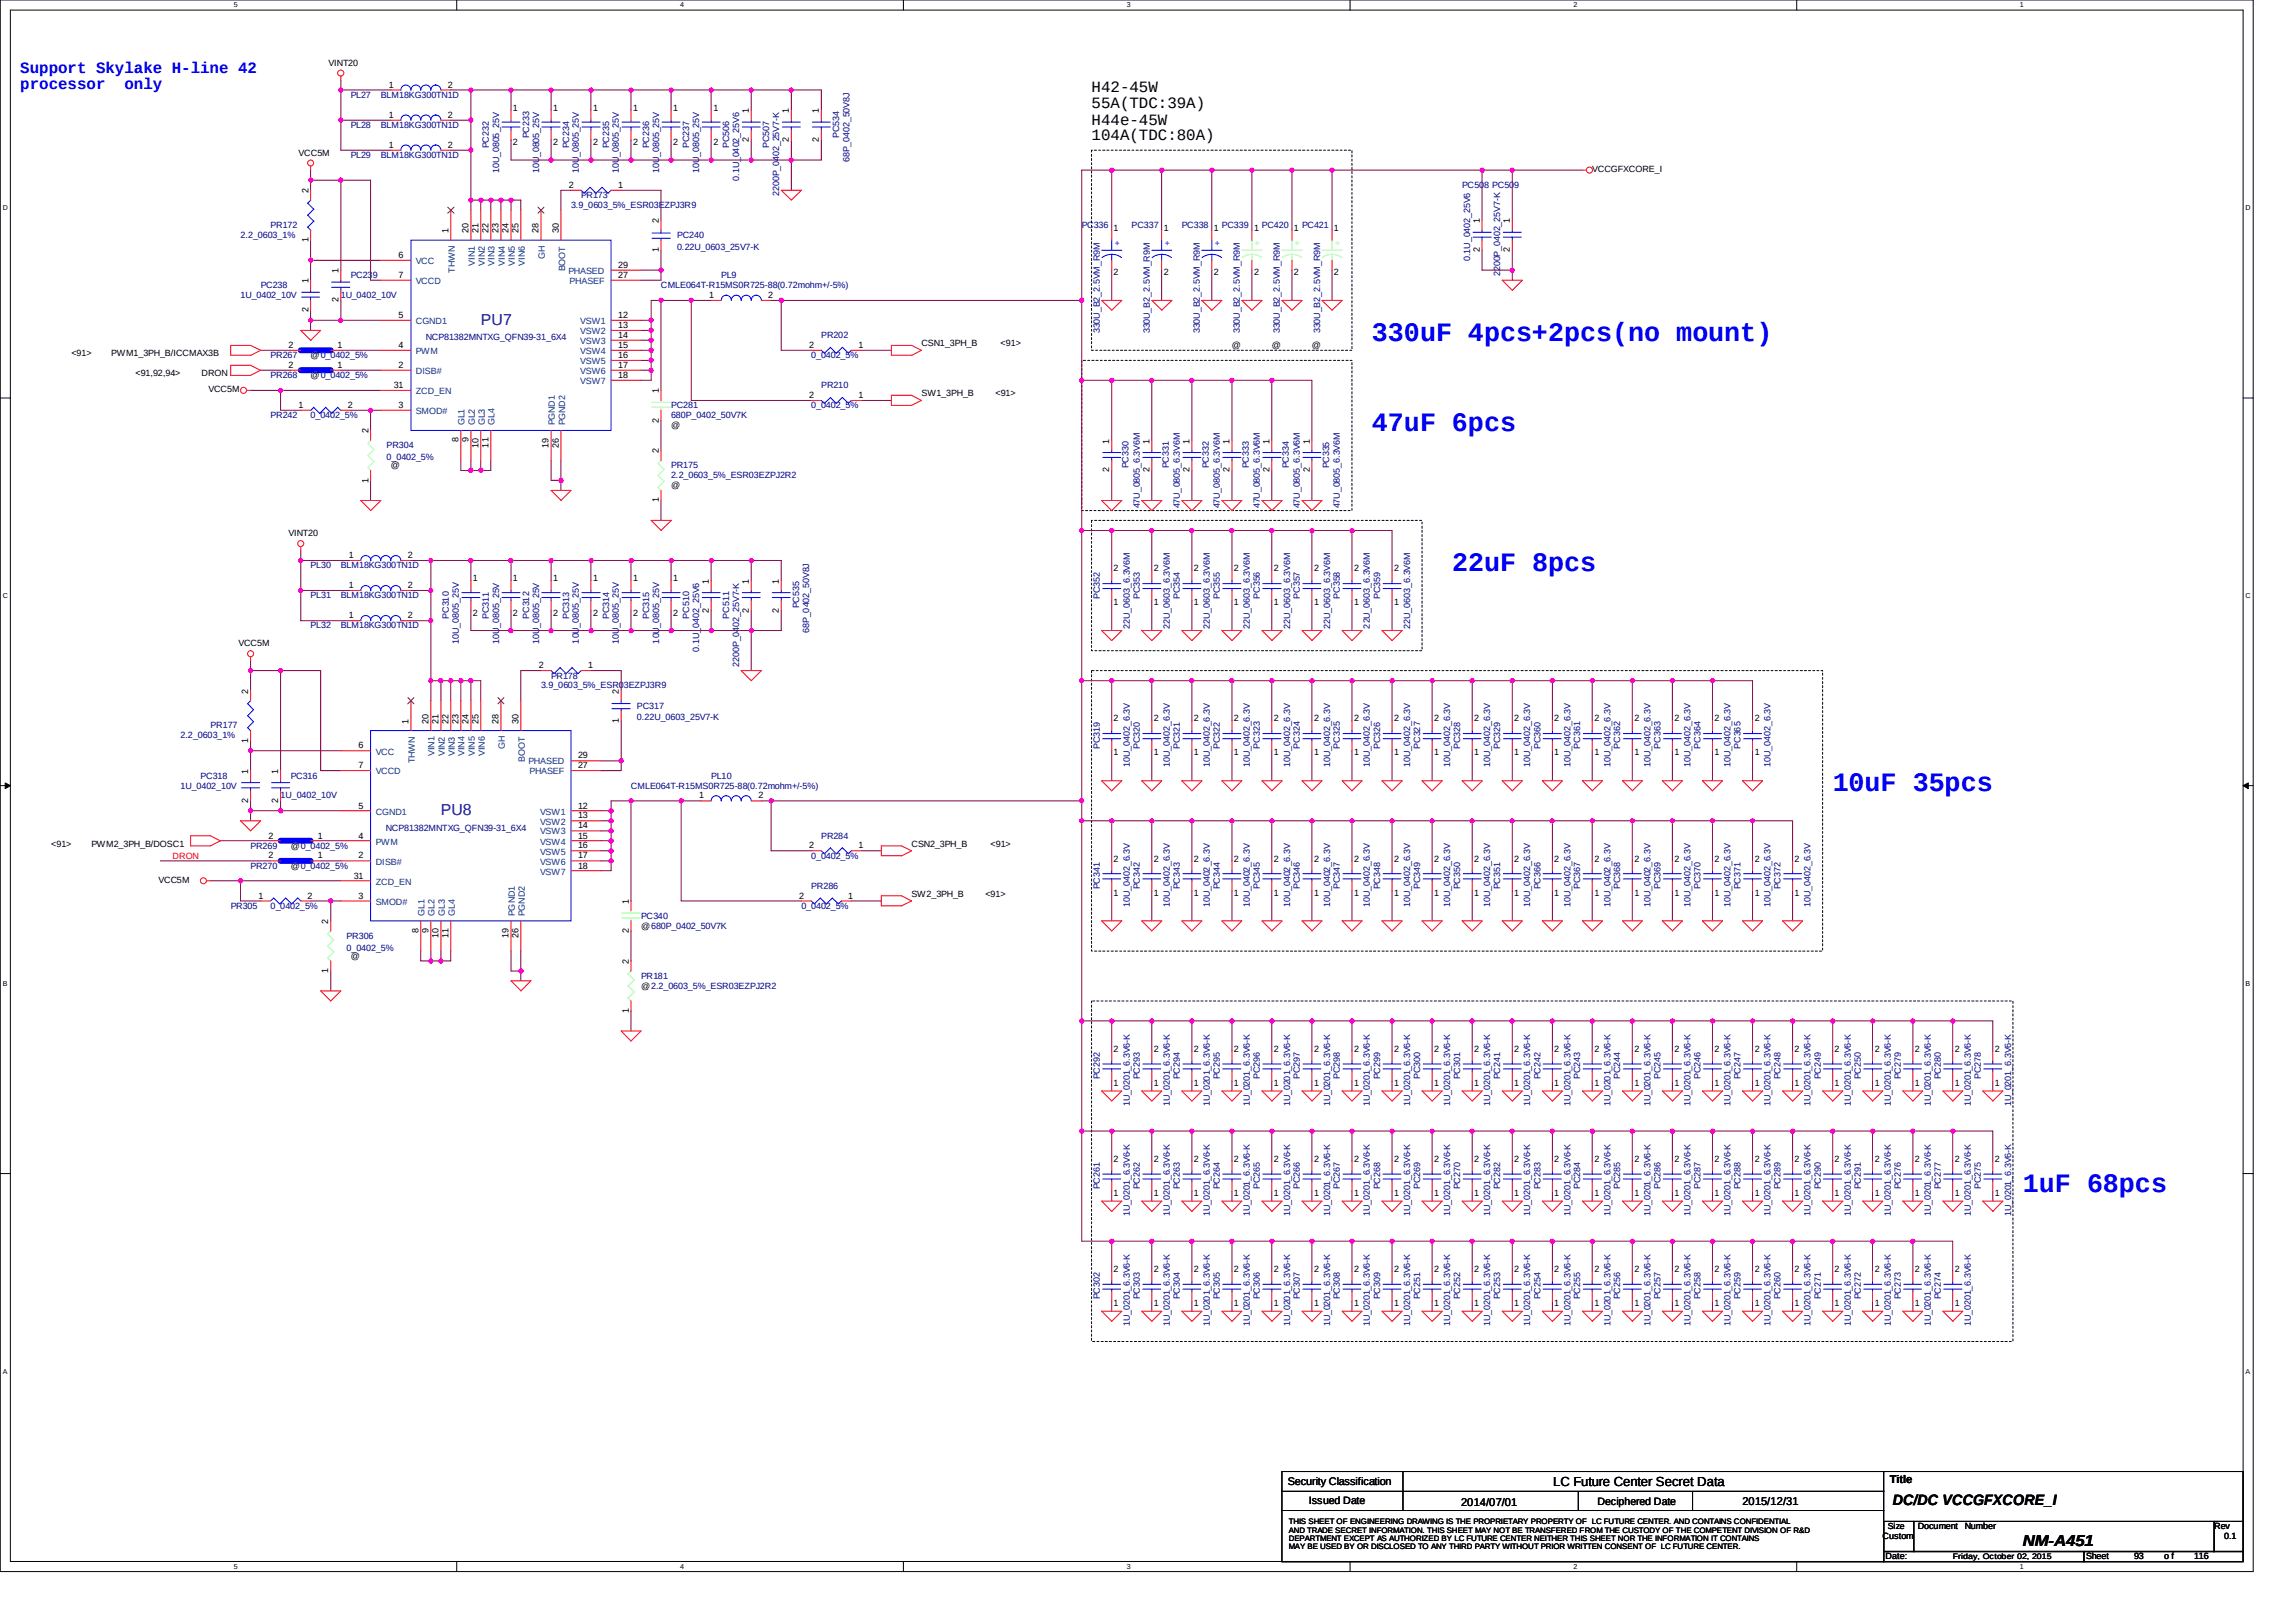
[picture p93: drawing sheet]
<svg xmlns="http://www.w3.org/2000/svg" width="297mm" height="210mm" viewBox="0 0 297 210" stroke-linecap="round" stroke-linejoin="round" font-family="sans-serif">
<defs><g id="words">
<g font-size="3.5" fill="#00f">
<text x="177.5" y="44.1">330uF 4pcs+2pcs(no mount)</text>
<text x="177.5" y="55.8">47uF 6pcs</text>
<text x="187.9" y="73.9">22uF 8pcs</text>
<text x="237.1" y="102.4">10uF 35pcs</text>
<text x="261.7" y="154.2">1uF 68pcs</text>
</g>
<g font-size="2" fill="#00f">
<text x="2.6" y="9.4">Support Skylake H-line 42</text>
<text x="2.6" y="11.5">processor</text>
<text x="16.1" y="11.5">only</text>
</g>
<g font-size="2">
<text x="141.2" y="12">H42-45W</text>
<text x="141.2" y="14">55A(TDC:39A)</text>
<text x="141.2" y="16.1">H44e-45W</text>
<text x="141.2" y="18.2">104A(TDC:80A)</text>
<text x="261.7" y="200.1">NM-A451</text>
</g>
<g font-size="2" fill="#000080">
<text x="62.2" y="42">PU7</text>
<text x="57" y="105.5">PU8</text>
</g>
<text font-size="1.9" x="244.9" y="194.8">DC/DC VCCGFXCORE_I</text>
<text font-size="1.7" x="200.9" y="192.3">LC Future Center Secret Data</text>
<g font-size="1.4">
<text x="244.5" y="191.9">Title</text>
<text x="166.6" y="192.2">Security Classification</text>
<text x="169.3" y="194.7">Issued Date</text>
<text x="189.1" y="194.8">2014/07/01</text>
<text x="206.7" y="194.8">Deciphered Date</text>
<text x="225.4" y="194.7">2015/12/31</text>
</g>
<g font-size="1.2">
<text x="42.5" y="8.5">VINT20</text>
<text x="50.3" y="11.4">1</text>
<text x="57.9" y="11.4">2</text>
<text x="50.3" y="15.2">1</text>
<text x="57.9" y="15.2">2</text>
<text x="66.4" y="14.3">1</text>
<text x="71.5" y="14.3">1</text>
<text x="76.7" y="14.3">1</text>
<text x="81.9" y="14.3">1</text>
<text x="87.1" y="14.3">1</text>
<text x="92.3" y="14.3">1</text>
<text x="96.9" y="14.6" transform="rotate(-90 96.9 14.6)">1</text>
<text x="102.1" y="14.6" transform="rotate(-90 102.1 14.6)">1</text>
<text x="105.9" y="14.6" transform="rotate(-90 105.9 14.6)">1</text>
<text x="38.6" y="20.2">VCC5M</text>
<text x="50.3" y="19.1">1</text>
<text x="57.9" y="19.1">2</text>
<text x="66.4" y="18.7">2</text>
<text x="71.5" y="18.7">2</text>
<text x="76.7" y="18.7">2</text>
<text x="81.9" y="18.7">2</text>
<text x="87.1" y="18.7">2</text>
<text x="92.3" y="18.7">2</text>
<text x="96.9" y="18.4" transform="rotate(-90 96.9 18.4)">2</text>
<text x="102.1" y="18.4" transform="rotate(-90 102.1 18.4)">2</text>
<text x="105.9" y="18.4" transform="rotate(-90 105.9 18.4)">2</text>
<text x="206" y="22.3">VCCGFXCORE_I</text>
<text x="39.9" y="25" transform="rotate(-90 39.9 25)">2</text>
<text x="73.6" y="24.3">2</text>
<text x="80" y="24.3">1</text>
<text x="85.2" y="28.9" transform="rotate(-90 85.2 28.9)">2</text>
<text x="144.1" y="29.9">1</text>
<text x="150.6" y="29.9">1</text>
<text x="157.1" y="29.9">1</text>
<text x="162.2" y="29.9">1</text>
<text x="167.4" y="29.9">1</text>
<text x="172.6" y="29.9">1</text>
<text x="191.5" y="28.9" transform="rotate(-90 191.5 28.9)">1</text>
<text x="195.3" y="28.9" transform="rotate(-90 195.3 28.9)">1</text>
<text x="39.9" y="31.4" transform="rotate(-90 39.9 31.4)">1</text>
<text x="43.8" y="35.3" transform="rotate(-90 43.8 35.3)">1</text>
<text x="51.6" y="33.4">6</text>
<text x="51.6" y="35.9">7</text>
<text x="58" y="30.2" transform="rotate(-90 58 30.2)">1</text>
<text x="60.6" y="30.2" transform="rotate(-90 60.6 30.2)">20</text>
<text x="61.9" y="30.2" transform="rotate(-90 61.9 30.2)">21</text>
<text x="63.2" y="30.2" transform="rotate(-90 63.2 30.2)">22</text>
<text x="64.5" y="30.2" transform="rotate(-90 64.5 30.2)">23</text>
<text x="65.8" y="30.2" transform="rotate(-90 65.8 30.2)">24</text>
<text x="67.1" y="30.2" transform="rotate(-90 67.1 30.2)">25</text>
<text x="69.7" y="30.2" transform="rotate(-90 69.7 30.2)">28</text>
<text x="72.3" y="30.2" transform="rotate(-90 72.3 30.2)">30</text>
<text x="80" y="35.9">27</text>
<text x="80" y="34.7">29</text>
<text x="85.2" y="32.7" transform="rotate(-90 85.2 32.7)">1</text>
<text x="144.1" y="35.6">2</text>
<text x="150.6" y="35.6">2</text>
<text x="157.1" y="35.6">2</text>
<text x="162.2" y="35.6">2</text>
<text x="167.4" y="35.6">2</text>
<text x="172.6" y="35.6">2</text>
<text x="191.5" y="32.7" transform="rotate(-90 191.5 32.7)">2</text>
<text x="195.3" y="32.7" transform="rotate(-90 195.3 32.7)">2</text>
<text x="39.9" y="40.4" transform="rotate(-90 39.9 40.4)">2</text>
<text x="39.9" y="36.7" transform="rotate(-90 39.9 36.7)">1</text>
<text x="43.8" y="39.1" transform="rotate(-90 43.8 39.1)">2</text>
<text x="51.6" y="41.1">5</text>
<text x="80" y="41.1">12</text>
<text x="91.8" y="38.6">1</text>
<text x="99.4" y="38.6">2</text>
<text x="9.2" y="46.1">&lt;91&gt;</text>
<text x="14.4" y="46.1">PWM1_3PH_B/ICCMAX3B</text>
<text x="37.3" y="45">2</text>
<text x="37.3" y="47.6">2</text>
<text x="40.2" y="46.4">@0_0402_5%</text>
<text x="43.7" y="45">1</text>
<text x="43.7" y="47.6">1</text>
<text x="51.6" y="45">4</text>
<text x="51.6" y="47.6">2</text>
<text x="80" y="45">15</text>
<text x="80" y="43.7">14</text>
<text x="80" y="42.4">13</text>
<text x="80" y="46.3">16</text>
<text x="80" y="47.6">17</text>
<text x="104.7" y="45">2</text>
<text x="111.1" y="45">1</text>
<text x="119.2" y="44.8">CSN1_3PH_B</text>
<text x="129.4" y="44.8">&lt;91&gt;</text>
<text x="159.4" y="45">@</text>
<text x="164.5" y="45">@</text>
<text x="169.7" y="45">@</text>
<text x="17.5" y="48.7">&lt;91,92,94&gt;</text>
<text x="26.1" y="48.7">DRON</text>
<text x="27" y="50.8">VCC5M</text>
<text x="38.6" y="52.8">1</text>
<text x="40.2" y="48.9">@0_0402_5%</text>
<text x="45" y="52.8">2</text>
<text x="50.9" y="50.2">31</text>
<text x="51.6" y="52.8">3</text>
<text x="80" y="48.9">18</text>
<text x="85.2" y="50.9" transform="rotate(-90 85.2 50.9)">1</text>
<text x="104.7" y="51.5">2</text>
<text x="111.1" y="51.5">1</text>
<text x="119.2" y="51.3">SW1_3PH_B</text>
<text x="128.8" y="51.3">&lt;91&gt;</text>
<text x="47.7" y="56.1" transform="rotate(-90 47.7 56.1)">2</text>
<text x="59.3" y="57.3" transform="rotate(-90 59.3 57.3)">8</text>
<text x="60.6" y="57.3" transform="rotate(-90 60.6 57.3)">9</text>
<text x="61.9" y="57.9" transform="rotate(-90 61.9 57.9)">10</text>
<text x="63.2" y="57.9" transform="rotate(-90 63.2 57.9)">11</text>
<text x="71" y="57.9" transform="rotate(-90 71 57.9)">19</text>
<text x="72.3" y="57.9" transform="rotate(-90 72.3 57.9)">26</text>
<text x="85.2" y="58.7" transform="rotate(-90 85.2 58.7)">2</text>
<text x="85.2" y="54.7" transform="rotate(-90 85.2 54.7)">2</text>
<text x="86.8" y="55.4">@</text>
<text x="143.5" y="57.4" transform="rotate(-90 143.5 57.4)">1</text>
<text x="148.7" y="57.4" transform="rotate(-90 148.7 57.4)">1</text>
<text x="153.9" y="57.4" transform="rotate(-90 153.9 57.4)">1</text>
<text x="159.1" y="57.4" transform="rotate(-90 159.1 57.4)">1</text>
<text x="164.3" y="57.4" transform="rotate(-90 164.3 57.4)">1</text>
<text x="169.4" y="57.4" transform="rotate(-90 169.4 57.4)">1</text>
<text x="47.7" y="62.4" transform="rotate(-90 47.7 62.4)">1</text>
<text x="50.6" y="60.6">@</text>
<text x="85.2" y="65" transform="rotate(-90 85.2 65)">1</text>
<text x="86.8" y="63.2">@</text>
<text x="143.5" y="61.1" transform="rotate(-90 143.5 61.1)">2</text>
<text x="148.7" y="61.1" transform="rotate(-90 148.7 61.1)">2</text>
<text x="153.9" y="61.1" transform="rotate(-90 153.9 61.1)">2</text>
<text x="159.1" y="61.1" transform="rotate(-90 159.1 61.1)">2</text>
<text x="164.3" y="61.1" transform="rotate(-90 164.3 61.1)">2</text>
<text x="169.4" y="61.1" transform="rotate(-90 169.4 61.1)">2</text>
<text x="37.3" y="69.4">VINT20</text>
<text x="45.1" y="76.1">1</text>
<text x="45.1" y="72.2">1</text>
<text x="52.8" y="76.1">2</text>
<text x="52.8" y="72.2">2</text>
<text x="61.2" y="75.2">1</text>
<text x="66.4" y="75.2">1</text>
<text x="71.5" y="75.2">1</text>
<text x="76.7" y="75.2">1</text>
<text x="81.9" y="75.2">1</text>
<text x="87.1" y="75.2">1</text>
<text x="91.7" y="75.5" transform="rotate(-90 91.7 75.5)">1</text>
<text x="96.9" y="75.5" transform="rotate(-90 96.9 75.5)">1</text>
<text x="100.8" y="75.5" transform="rotate(-90 100.8 75.5)">1</text>
<text x="144.1" y="73.9">2</text>
<text x="149.3" y="73.9">2</text>
<text x="154.4" y="73.9">2</text>
<text x="159.6" y="73.9">2</text>
<text x="164.8" y="73.9">2</text>
<text x="170" y="73.9">2</text>
<text x="175.2" y="73.9">2</text>
<text x="180.4" y="73.9">2</text>
<text x="30.9" y="83.6">VCC5M</text>
<text x="45.1" y="80">1</text>
<text x="52.8" y="80">2</text>
<text x="61.2" y="79.7">2</text>
<text x="66.4" y="79.7">2</text>
<text x="71.5" y="79.7">2</text>
<text x="76.7" y="79.7">2</text>
<text x="81.9" y="79.7">2</text>
<text x="87.1" y="79.7">2</text>
<text x="91.7" y="79.3" transform="rotate(-90 91.7 79.3)">2</text>
<text x="96.9" y="79.3" transform="rotate(-90 96.9 79.3)">2</text>
<text x="100.8" y="79.3" transform="rotate(-90 100.8 79.3)">2</text>
<text x="144.1" y="78.4">1</text>
<text x="149.3" y="78.4">1</text>
<text x="154.4" y="78.4">1</text>
<text x="159.6" y="78.4">1</text>
<text x="164.8" y="78.4">1</text>
<text x="170" y="78.4">1</text>
<text x="175.2" y="78.4">1</text>
<text x="180.4" y="78.4">1</text>
<text x="32.1" y="89.7" transform="rotate(-90 32.1 89.7)">2</text>
<text x="69.7" y="86.5">2</text>
<text x="76.1" y="86.5">1</text>
<text x="80" y="89.7" transform="rotate(-90 80 89.7)">2</text>
<text x="52.8" y="93.7" transform="rotate(-90 52.8 93.7)">1</text>
<text x="55.4" y="93.7" transform="rotate(-90 55.4 93.7)">20</text>
<text x="56.7" y="93.7" transform="rotate(-90 56.7 93.7)">21</text>
<text x="58" y="93.7" transform="rotate(-90 58 93.7)">22</text>
<text x="59.3" y="93.7" transform="rotate(-90 59.3 93.7)">23</text>
<text x="60.6" y="93.7" transform="rotate(-90 60.6 93.7)">24</text>
<text x="61.9" y="93.7" transform="rotate(-90 61.9 93.7)">25</text>
<text x="64.5" y="93.7" transform="rotate(-90 64.5 93.7)">28</text>
<text x="67.1" y="93.7" transform="rotate(-90 67.1 93.7)">30</text>
<text x="80" y="93.5" transform="rotate(-90 80 93.5)">1</text>
<text x="144.1" y="93.3">2</text>
<text x="149.3" y="93.3">2</text>
<text x="154.4" y="93.3">2</text>
<text x="159.6" y="93.3">2</text>
<text x="164.8" y="93.3">2</text>
<text x="170" y="93.3">2</text>
<text x="175.2" y="93.3">2</text>
<text x="180.4" y="93.3">2</text>
<text x="185.5" y="93.3">2</text>
<text x="190.7" y="93.3">2</text>
<text x="195.9" y="93.3">2</text>
<text x="201.1" y="93.3">2</text>
<text x="206.3" y="93.3">2</text>
<text x="211.5" y="93.3">2</text>
<text x="216.6" y="93.3">2</text>
<text x="221.8" y="93.3">2</text>
<text x="227" y="93.3">2</text>
<text x="32.1" y="100.1" transform="rotate(-90 32.1 100.1)">1</text>
<text x="32.1" y="96.1" transform="rotate(-90 32.1 96.1)">1</text>
<text x="36" y="100.1" transform="rotate(-90 36 100.1)">1</text>
<text x="46.4" y="96.8">6</text>
<text x="46.4" y="99.4">7</text>
<text x="74.8" y="99.4">27</text>
<text x="74.8" y="98.1">29</text>
<text x="144.1" y="97.8">1</text>
<text x="149.3" y="97.8">1</text>
<text x="154.4" y="97.8">1</text>
<text x="159.6" y="97.8">1</text>
<text x="164.8" y="97.8">1</text>
<text x="170" y="97.8">1</text>
<text x="175.2" y="97.8">1</text>
<text x="180.4" y="97.8">1</text>
<text x="185.5" y="97.8">1</text>
<text x="190.7" y="97.8">1</text>
<text x="195.9" y="97.8">1</text>
<text x="201.1" y="97.8">1</text>
<text x="206.3" y="97.8">1</text>
<text x="211.5" y="97.8">1</text>
<text x="216.6" y="97.8">1</text>
<text x="221.8" y="97.8">1</text>
<text x="227" y="97.8">1</text>
<text x="32.1" y="103.9" transform="rotate(-90 32.1 103.9)">2</text>
<text x="36" y="103.9" transform="rotate(-90 36 103.9)">2</text>
<text x="46.4" y="104.6">5</text>
<text x="74.8" y="107.2">14</text>
<text x="74.8" y="105.9">13</text>
<text x="74.8" y="104.6">12</text>
<text x="90.5" y="103.3">1</text>
<text x="98.1" y="103.3">2</text>
<text x="6.6" y="109.6">&lt;91&gt;</text>
<text x="11.8" y="109.6">PWM2_3PH_B/DOSC1</text>
<text x="34.7" y="108.5">2</text>
<text x="34.7" y="111.1">2</text>
<text x="37.6" y="109.8">@0_0402_5%</text>
<text x="37.6" y="112.4">@0_0402_5%</text>
<text x="41.1" y="108.5">1</text>
<text x="41.1" y="111.1">1</text>
<text x="45.8" y="113.7">31</text>
<text x="46.4" y="108.5">4</text>
<text x="46.4" y="111.1">2</text>
<text x="74.8" y="108.5">15</text>
<text x="74.8" y="109.8">16</text>
<text x="74.8" y="111.1">17</text>
<text x="74.8" y="112.4">18</text>
<text x="104.7" y="109.8">2</text>
<text x="111.1" y="109.8">1</text>
<text x="117.9" y="109.6">CSN2_3PH_B</text>
<text x="128.2" y="109.6">&lt;91&gt;</text>
<text x="144.1" y="111.5">2</text>
<text x="149.3" y="111.5">2</text>
<text x="154.4" y="111.5">2</text>
<text x="159.6" y="111.5">2</text>
<text x="164.8" y="111.5">2</text>
<text x="170" y="111.5">2</text>
<text x="175.2" y="111.5">2</text>
<text x="180.4" y="111.5">2</text>
<text x="185.5" y="111.5">2</text>
<text x="190.7" y="111.5">2</text>
<text x="195.9" y="111.5">2</text>
<text x="201.1" y="111.5">2</text>
<text x="206.3" y="111.5">2</text>
<text x="211.5" y="111.5">2</text>
<text x="216.6" y="111.5">2</text>
<text x="221.8" y="111.5">2</text>
<text x="227" y="111.5">2</text>
<text x="232.2" y="111.5">2</text>
<text x="20.5" y="114.2">VCC5M</text>
<text x="33.4" y="116.3">1</text>
<text x="39.8" y="116.3">2</text>
<text x="42.5" y="119.6" transform="rotate(-90 42.5 119.6)">2</text>
<text x="46.4" y="116.3">3</text>
<text x="81.4" y="117" transform="rotate(-90 81.4 117)">1</text>
<text x="103.4" y="116.3">2</text>
<text x="109.7" y="116.3">1</text>
<text x="117.9" y="116">SW2_3PH_B</text>
<text x="127.5" y="116">&lt;91&gt;</text>
<text x="144.1" y="115.9">1</text>
<text x="149.3" y="115.9">1</text>
<text x="154.4" y="115.9">1</text>
<text x="159.6" y="115.9">1</text>
<text x="164.8" y="115.9">1</text>
<text x="170" y="115.9">1</text>
<text x="175.2" y="115.9">1</text>
<text x="180.4" y="115.9">1</text>
<text x="185.5" y="115.9">1</text>
<text x="190.7" y="115.9">1</text>
<text x="195.9" y="115.9">1</text>
<text x="201.1" y="115.9">1</text>
<text x="206.3" y="115.9">1</text>
<text x="211.5" y="115.9">1</text>
<text x="216.6" y="115.9">1</text>
<text x="221.8" y="115.9">1</text>
<text x="227" y="115.9">1</text>
<text x="232.2" y="115.9">1</text>
<text x="42.5" y="125.9" transform="rotate(-90 42.5 125.9)">1</text>
<text x="45.4" y="124.1">@</text>
<text x="54.2" y="120.7" transform="rotate(-90 54.2 120.7)">8</text>
<text x="55.4" y="120.7" transform="rotate(-90 55.4 120.7)">9</text>
<text x="56.7" y="121.4" transform="rotate(-90 56.7 121.4)">10</text>
<text x="58" y="121.4" transform="rotate(-90 58 121.4)">11</text>
<text x="65.8" y="121.4" transform="rotate(-90 65.8 121.4)">19</text>
<text x="67.1" y="121.4" transform="rotate(-90 67.1 121.4)">26</text>
<text x="81.4" y="124.7" transform="rotate(-90 81.4 124.7)">2</text>
<text x="81.4" y="120.7" transform="rotate(-90 81.4 120.7)">2</text>
<text x="82.9" y="120.2">@680P_0402_50V7K</text>
<text x="81.4" y="131.1" transform="rotate(-90 81.4 131.1)">1</text>
<text x="82.9" y="128">@2.2_0603_5%_ESR03EZPJ2R2</text>
<text x="144.1" y="136.1">2</text>
<text x="149.3" y="136.1">2</text>
<text x="154.4" y="136.1">2</text>
<text x="159.6" y="136.1">2</text>
<text x="164.8" y="136.1">2</text>
<text x="170" y="136.1">2</text>
<text x="175.2" y="136.1">2</text>
<text x="180.4" y="136.1">2</text>
<text x="185.5" y="136.1">2</text>
<text x="190.7" y="136.1">2</text>
<text x="195.9" y="136.1">2</text>
<text x="201.1" y="136.1">2</text>
<text x="206.3" y="136.1">2</text>
<text x="211.5" y="136.1">2</text>
<text x="216.6" y="136.1">2</text>
<text x="221.8" y="136.1">2</text>
<text x="227" y="136.1">2</text>
<text x="232.2" y="136.1">2</text>
<text x="237.3" y="136.1">2</text>
<text x="242.5" y="136.1">2</text>
<text x="247.7" y="136.1">2</text>
<text x="252.9" y="136.1">2</text>
<text x="258.1" y="136.1">2</text>
<text x="144.1" y="140.5">1</text>
<text x="149.3" y="140.5">1</text>
<text x="154.4" y="140.5">1</text>
<text x="159.6" y="140.5">1</text>
<text x="164.8" y="140.5">1</text>
<text x="170" y="140.5">1</text>
<text x="175.2" y="140.5">1</text>
<text x="180.4" y="140.5">1</text>
<text x="185.5" y="140.5">1</text>
<text x="190.7" y="140.5">1</text>
<text x="195.9" y="140.5">1</text>
<text x="201.1" y="140.5">1</text>
<text x="206.3" y="140.5">1</text>
<text x="211.5" y="140.5">1</text>
<text x="216.6" y="140.5">1</text>
<text x="221.8" y="140.5">1</text>
<text x="227" y="140.5">1</text>
<text x="232.2" y="140.5">1</text>
<text x="237.3" y="140.5">1</text>
<text x="242.5" y="140.5">1</text>
<text x="247.7" y="140.5">1</text>
<text x="252.9" y="140.5">1</text>
<text x="258.1" y="140.5">1</text>
<text x="144.1" y="154.8">1</text>
<text x="144.1" y="150.4">2</text>
<text x="149.3" y="154.8">1</text>
<text x="149.3" y="150.4">2</text>
<text x="154.4" y="154.8">1</text>
<text x="154.4" y="150.4">2</text>
<text x="159.6" y="154.8">1</text>
<text x="159.6" y="150.4">2</text>
<text x="164.8" y="154.8">1</text>
<text x="164.8" y="150.4">2</text>
<text x="170" y="154.8">1</text>
<text x="170" y="150.4">2</text>
<text x="175.2" y="154.8">1</text>
<text x="175.2" y="150.4">2</text>
<text x="180.4" y="154.8">1</text>
<text x="180.4" y="150.4">2</text>
<text x="185.5" y="154.8">1</text>
<text x="185.5" y="150.4">2</text>
<text x="190.7" y="154.8">1</text>
<text x="190.7" y="150.4">2</text>
<text x="195.9" y="154.8">1</text>
<text x="195.9" y="150.4">2</text>
<text x="201.1" y="154.8">1</text>
<text x="201.1" y="150.4">2</text>
<text x="206.3" y="154.8">1</text>
<text x="206.3" y="150.4">2</text>
<text x="211.5" y="154.8">1</text>
<text x="211.5" y="150.4">2</text>
<text x="216.6" y="154.8">1</text>
<text x="216.6" y="150.4">2</text>
<text x="221.8" y="154.8">1</text>
<text x="221.8" y="150.4">2</text>
<text x="227" y="154.8">1</text>
<text x="227" y="150.4">2</text>
<text x="232.2" y="154.8">1</text>
<text x="232.2" y="150.4">2</text>
<text x="237.3" y="154.8">1</text>
<text x="237.3" y="150.4">2</text>
<text x="242.5" y="154.8">1</text>
<text x="242.5" y="150.4">2</text>
<text x="247.7" y="154.8">1</text>
<text x="247.7" y="150.4">2</text>
<text x="252.9" y="154.8">1</text>
<text x="252.9" y="150.4">2</text>
<text x="258.1" y="154.8">1</text>
<text x="258.1" y="150.4">2</text>
<text x="144.1" y="164.6">2</text>
<text x="149.3" y="164.6">2</text>
<text x="154.4" y="164.6">2</text>
<text x="159.6" y="164.6">2</text>
<text x="164.8" y="164.6">2</text>
<text x="170" y="164.6">2</text>
<text x="175.2" y="164.6">2</text>
<text x="180.4" y="164.6">2</text>
<text x="185.5" y="164.6">2</text>
<text x="190.7" y="164.6">2</text>
<text x="195.9" y="164.6">2</text>
<text x="201.1" y="164.6">2</text>
<text x="206.3" y="164.6">2</text>
<text x="211.5" y="164.6">2</text>
<text x="216.6" y="164.6">2</text>
<text x="221.8" y="164.6">2</text>
<text x="227" y="164.6">2</text>
<text x="232.2" y="164.6">2</text>
<text x="237.3" y="164.6">2</text>
<text x="242.5" y="164.6">2</text>
<text x="247.7" y="164.6">2</text>
<text x="252.9" y="164.6">2</text>
<text x="144.1" y="169">1</text>
<text x="149.3" y="169">1</text>
<text x="154.4" y="169">1</text>
<text x="159.6" y="169">1</text>
<text x="164.8" y="169">1</text>
<text x="170" y="169">1</text>
<text x="175.2" y="169">1</text>
<text x="180.4" y="169">1</text>
<text x="185.5" y="169">1</text>
<text x="190.7" y="169">1</text>
<text x="195.9" y="169">1</text>
<text x="201.1" y="169">1</text>
<text x="206.3" y="169">1</text>
<text x="211.5" y="169">1</text>
<text x="216.6" y="169">1</text>
<text x="221.8" y="169">1</text>
<text x="227" y="169">1</text>
<text x="232.2" y="169">1</text>
<text x="237.3" y="169">1</text>
<text x="242.5" y="169">1</text>
<text x="247.7" y="169">1</text>
<text x="252.9" y="169">1</text>
<text x="248.1" y="197.9">Document</text>
<text x="254.2" y="197.9">Number</text>
<text x="286.5" y="197.9">Rev</text>
<text x="243.6" y="199.2">Custom</text>
<text x="243.9" y="201.8">Date:</text>
<text x="269.9" y="201.8">Sheet</text>
<text x="276.1" y="201.8">93</text>
<text x="280" y="201.8">o f</text>
<text x="283.8" y="201.8">116</text>
<text x="287.7" y="199.2">0.1</text>
</g>
<g font-size="1.2" fill="#000080">
<text x="45.4" y="12.7">PL27</text>
<text x="45.4" y="16.5">PL28</text>
<text x="49.2" y="12.7">BLM18KG300TN1D</text>
<text x="49.2" y="16.5">BLM18KG300TN1D</text>
<text x="68.4" y="17.9" transform="rotate(-90 68.4 17.9)">PC233</text>
<text x="108.6" y="17.9" transform="rotate(-90 108.6 17.9)">PC534</text>
<text x="45.4" y="20.4">PL29</text>
<text x="49.2" y="20.4">BLM18KG300TN1D</text>
<text x="63.3" y="19.2" transform="rotate(-90 63.3 19.2)">PC232</text>
<text x="64.6" y="22.4" transform="rotate(-90 64.6 22.4)">10U_0805_25V</text>
<text x="69.7" y="22.4" transform="rotate(-90 69.7 22.4)">10U_0805_25V</text>
<text x="73.6" y="19.2" transform="rotate(-90 73.6 19.2)">PC234</text>
<text x="74.9" y="22.4" transform="rotate(-90 74.9 22.4)">10U_0805_25V</text>
<text x="78.8" y="19.2" transform="rotate(-90 78.8 19.2)">PC235</text>
<text x="80.1" y="22.4" transform="rotate(-90 80.1 22.4)">10U_0805_25V</text>
<text x="84" y="19.2" transform="rotate(-90 84 19.2)">PC236</text>
<text x="85.3" y="22.4" transform="rotate(-90 85.3 22.4)">10U_0805_25V</text>
<text x="89.1" y="19.2" transform="rotate(-90 89.1 19.2)">PC237</text>
<text x="90.5" y="22.4" transform="rotate(-90 90.5 22.4)">10U_0805_25V</text>
<text x="94.3" y="19.2" transform="rotate(-90 94.3 19.2)">PC506</text>
<text x="95.6" y="23.4" transform="rotate(-90 95.6 23.4)">0.1U_0402_25V6</text>
<text x="99.5" y="19.2" transform="rotate(-90 99.5 19.2)">PC507</text>
<text x="109.9" y="21" transform="rotate(-90 109.9 21)">68P_0402_50V8J</text>
<text x="35" y="29.5">PR172</text>
<text x="73.9" y="26.9">3.9_0603_5%_ESR03EZPJ3R9</text>
<text x="75.2" y="25.6">PR173</text>
<text x="100.8" y="25.4" transform="rotate(-90 100.8 25.4)">2200P_0402_25V7-K</text>
<text x="139.9" y="29.5">PC336</text>
<text x="146.4" y="29.5">PC337</text>
<text x="152.9" y="29.5">PC338</text>
<text x="158.1" y="29.5">PC339</text>
<text x="163.3" y="29.5">PC420</text>
<text x="168.5" y="29.5">PC421</text>
<text x="189.2" y="24.3">PC508 PC509</text>
<text x="31.1" y="30.8">2.2_0603_1%</text>
<text x="45.4" y="36">PC239</text>
<text x="87.6" y="30.8">PC240</text>
<text x="87.6" y="32.3">0.22U_0603_25V7-K</text>
<text x="93.3" y="36">PL9</text>
<text x="190.2" y="33.8" transform="rotate(-90 190.2 33.8)">0.1U_0402_25V6</text>
<text x="194.1" y="35.7" transform="rotate(-90 194.1 35.7)">2200P_0402_25V7-K</text>
<text x="31.1" y="38.6">1U_0402_10V</text>
<text x="33.7" y="37.3">PC238</text>
<text x="44.1" y="38.6">1U_0402_10V</text>
<text x="85.5" y="37.3">CMLE064T-R15MS0R725-88(0.72mohm+/-5%)</text>
<text x="35" y="46.4">PR267</text>
<text x="55.1" y="44">NCP81382MNTXG_QFN39-31_6X4</text>
<text x="105" y="46.4">0_0402_5%</text>
<text x="106.3" y="43.7">PR202</text>
<text x="142.3" y="43.1" transform="rotate(-90 142.3 43.1)">330U_B2_2.5VM_R9M</text>
<text x="148.8" y="43.1" transform="rotate(-90 148.8 43.1)">330U_B2_2.5VM_R9M</text>
<text x="155.2" y="43.1" transform="rotate(-90 155.2 43.1)">330U_B2_2.5VM_R9M</text>
<text x="160.4" y="43.1" transform="rotate(-90 160.4 43.1)">330U_B2_2.5VM_R9M</text>
<text x="165.6" y="43.1" transform="rotate(-90 165.6 43.1)">330U_B2_2.5VM_R9M</text>
<text x="170.8" y="43.1" transform="rotate(-90 170.8 43.1)">330U_B2_2.5VM_R9M</text>
<text x="35" y="48.9">PR268</text>
<text x="86.8" y="52.8">PC281</text>
<text x="105" y="52.8">0_0402_5%</text>
<text x="106.3" y="50.2">PR210</text>
<text x="35" y="54.1">PR242</text>
<text x="40.2" y="54.1">0_0402_5%</text>
<text x="50" y="58">PR304</text>
<text x="50" y="59.5">0_0402_5%</text>
<text x="86.8" y="54.1">680P_0402_50V7K</text>
<text x="86.8" y="60.6">PR175</text>
<text x="86.8" y="61.9">2.2_0603_5%_ESR03EZPJ2R2</text>
<text x="146" y="60.6" transform="rotate(-90 146 60.6)">PC330</text>
<text x="147.5" y="65.8" transform="rotate(-90 147.5 65.8)">47U_0805_6.3V6M</text>
<text x="151.2" y="60.6" transform="rotate(-90 151.2 60.6)">PC331</text>
<text x="152.6" y="65.8" transform="rotate(-90 152.6 65.8)">47U_0805_6.3V6M</text>
<text x="156.4" y="60.6" transform="rotate(-90 156.4 60.6)">PC332</text>
<text x="157.8" y="65.8" transform="rotate(-90 157.8 65.8)">47U_0805_6.3V6M</text>
<text x="161.6" y="60.6" transform="rotate(-90 161.6 60.6)">PC333</text>
<text x="163" y="65.8" transform="rotate(-90 163 65.8)">47U_0805_6.3V6M</text>
<text x="166.8" y="60.6" transform="rotate(-90 166.8 60.6)">PC334</text>
<text x="168.2" y="65.8" transform="rotate(-90 168.2 65.8)">47U_0805_6.3V6M</text>
<text x="171.9" y="60.6" transform="rotate(-90 171.9 60.6)">PC335</text>
<text x="173.4" y="65.8" transform="rotate(-90 173.4 65.8)">47U_0805_6.3V6M</text>
<text x="40.2" y="77.4">PL31</text>
<text x="40.2" y="73.6">PL30</text>
<text x="44.1" y="77.4">BLM18KG300TN1D</text>
<text x="44.1" y="73.6">BLM18KG300TN1D</text>
<text x="142.3" y="77.5" transform="rotate(-90 142.3 77.5)">PC352</text>
<text x="147.5" y="77.5" transform="rotate(-90 147.5 77.5)">PC353</text>
<text x="152.6" y="77.5" transform="rotate(-90 152.6 77.5)">PC354</text>
<text x="157.8" y="77.5" transform="rotate(-90 157.8 77.5)">PC355</text>
<text x="163" y="77.5" transform="rotate(-90 163 77.5)">PC356</text>
<text x="168.2" y="77.5" transform="rotate(-90 168.2 77.5)">PC357</text>
<text x="173.4" y="77.5" transform="rotate(-90 173.4 77.5)">PC358</text>
<text x="178.5" y="77.5" transform="rotate(-90 178.5 77.5)">PC359</text>
<text x="40.2" y="81.3">PL32</text>
<text x="44.1" y="81.3">BLM18KG300TN1D</text>
<text x="58.1" y="80" transform="rotate(-90 58.1 80)">PC310</text>
<text x="59.4" y="83.3" transform="rotate(-90 59.4 83.3)">10U_0805_25V</text>
<text x="63.3" y="80" transform="rotate(-90 63.3 80)">PC311</text>
<text x="64.6" y="83.3" transform="rotate(-90 64.6 83.3)">10U_0805_25V</text>
<text x="68.4" y="80" transform="rotate(-90 68.4 80)">PC312</text>
<text x="69.7" y="83.3" transform="rotate(-90 69.7 83.3)">10U_0805_25V</text>
<text x="73.6" y="80" transform="rotate(-90 73.6 80)">PC313</text>
<text x="74.9" y="83.3" transform="rotate(-90 74.9 83.3)">10U_0805_25V</text>
<text x="78.8" y="80" transform="rotate(-90 78.8 80)">PC314</text>
<text x="80.1" y="83.3" transform="rotate(-90 80.1 83.3)">10U_0805_25V</text>
<text x="84" y="80" transform="rotate(-90 84 80)">PC315</text>
<text x="85.3" y="83.3" transform="rotate(-90 85.3 83.3)">10U_0805_25V</text>
<text x="89.1" y="80" transform="rotate(-90 89.1 80)">PC510</text>
<text x="94.3" y="80" transform="rotate(-90 94.3 80)">PC511</text>
<text x="103.4" y="78.7" transform="rotate(-90 103.4 78.7)">PC535</text>
<text x="104.7" y="81.9" transform="rotate(-90 104.7 81.9)">68P_0402_50V8J</text>
<text x="146.2" y="81.4" transform="rotate(-90 146.2 81.4)">22U_0603_6.3V6M</text>
<text x="151.3" y="81.4" transform="rotate(-90 151.3 81.4)">22U_0603_6.3V6M</text>
<text x="156.5" y="81.4" transform="rotate(-90 156.5 81.4)">22U_0603_6.3V6M</text>
<text x="161.7" y="81.4" transform="rotate(-90 161.7 81.4)">22U_0603_6.3V6M</text>
<text x="166.9" y="81.4" transform="rotate(-90 166.9 81.4)">22U_0603_6.3V6M</text>
<text x="172.1" y="81.4" transform="rotate(-90 172.1 81.4)">22U_0603_6.3V6M</text>
<text x="177.2" y="81.4" transform="rotate(-90 177.2 81.4)">22U_0603_6.3V6M</text>
<text x="182.4" y="81.4" transform="rotate(-90 182.4 81.4)">22U_0603_6.3V6M</text>
<text x="70" y="89.1">3.9_0603_5%_ESR03EZPJ3R9</text>
<text x="71.3" y="87.8">PR178</text>
<text x="90.5" y="84.3" transform="rotate(-90 90.5 84.3)">0.1U_0402_25V6</text>
<text x="95.6" y="86.3" transform="rotate(-90 95.6 86.3)">2200P_0402_25V7-K</text>
<text x="23.4" y="95.6">2.2_0603_1%</text>
<text x="27.2" y="94.3">PR177</text>
<text x="82.4" y="91.7">PC317</text>
<text x="82.4" y="93.2">0.22U_0603_25V7-K</text>
<text x="25.9" y="100.8">PC318</text>
<text x="37.6" y="100.8">PC316</text>
<text x="92" y="100.8">PL10</text>
<text x="142.3" y="96.9" transform="rotate(-90 142.3 96.9)">PC319</text>
<text x="146.2" y="99.2" transform="rotate(-90 146.2 99.2)">10U_0402_6.3V</text>
<text x="147.5" y="96.9" transform="rotate(-90 147.5 96.9)">PC320</text>
<text x="151.3" y="99.2" transform="rotate(-90 151.3 99.2)">10U_0402_6.3V</text>
<text x="152.6" y="96.9" transform="rotate(-90 152.6 96.9)">PC321</text>
<text x="156.5" y="99.2" transform="rotate(-90 156.5 99.2)">10U_0402_6.3V</text>
<text x="157.8" y="96.9" transform="rotate(-90 157.8 96.9)">PC322</text>
<text x="161.7" y="99.2" transform="rotate(-90 161.7 99.2)">10U_0402_6.3V</text>
<text x="163" y="96.9" transform="rotate(-90 163 96.9)">PC323</text>
<text x="166.9" y="99.2" transform="rotate(-90 166.9 99.2)">10U_0402_6.3V</text>
<text x="168.2" y="96.9" transform="rotate(-90 168.2 96.9)">PC324</text>
<text x="172.1" y="99.2" transform="rotate(-90 172.1 99.2)">10U_0402_6.3V</text>
<text x="173.4" y="96.9" transform="rotate(-90 173.4 96.9)">PC325</text>
<text x="177.2" y="99.2" transform="rotate(-90 177.2 99.2)">10U_0402_6.3V</text>
<text x="178.5" y="96.9" transform="rotate(-90 178.5 96.9)">PC326</text>
<text x="182.4" y="99.2" transform="rotate(-90 182.4 99.2)">10U_0402_6.3V</text>
<text x="183.7" y="96.9" transform="rotate(-90 183.7 96.9)">PC327</text>
<text x="187.6" y="99.2" transform="rotate(-90 187.6 99.2)">10U_0402_6.3V</text>
<text x="188.9" y="96.9" transform="rotate(-90 188.9 96.9)">PC328</text>
<text x="192.8" y="99.2" transform="rotate(-90 192.8 99.2)">10U_0402_6.3V</text>
<text x="194.1" y="96.9" transform="rotate(-90 194.1 96.9)">PC329</text>
<text x="198" y="99.2" transform="rotate(-90 198 99.2)">10U_0402_6.3V</text>
<text x="199.3" y="96.9" transform="rotate(-90 199.3 96.9)">PC360</text>
<text x="203.2" y="99.2" transform="rotate(-90 203.2 99.2)">10U_0402_6.3V</text>
<text x="204.4" y="96.9" transform="rotate(-90 204.4 96.9)">PC361</text>
<text x="208.4" y="99.2" transform="rotate(-90 208.4 99.2)">10U_0402_6.3V</text>
<text x="209.6" y="96.9" transform="rotate(-90 209.6 96.9)">PC362</text>
<text x="213.5" y="99.2" transform="rotate(-90 213.5 99.2)">10U_0402_6.3V</text>
<text x="214.8" y="96.9" transform="rotate(-90 214.8 96.9)">PC363</text>
<text x="218.7" y="99.2" transform="rotate(-90 218.7 99.2)">10U_0402_6.3V</text>
<text x="220" y="96.9" transform="rotate(-90 220 96.9)">PC364</text>
<text x="223.9" y="99.2" transform="rotate(-90 223.9 99.2)">10U_0402_6.3V</text>
<text x="225.2" y="96.9" transform="rotate(-90 225.2 96.9)">PC365</text>
<text x="229.1" y="99.2" transform="rotate(-90 229.1 99.2)">10U_0402_6.3V</text>
<text x="23.4" y="102.1">1U_0402_10V</text>
<text x="36.3" y="103.3">1U_0402_10V</text>
<text x="49.9" y="107.5">NCP81382MNTXG_QFN39-31_6X4</text>
<text x="81.6" y="102.1">CMLE064T-R15MS0R725-88(0.72mohm+/-5%)</text>
<text x="32.4" y="109.8">PR269</text>
<text x="32.4" y="112.4">PR270</text>
<text x="105" y="111.1">0_0402_5%</text>
<text x="106.3" y="108.5">PR284</text>
<text x="29.8" y="117.6">PR305</text>
<text x="35" y="117.6">0_0402_5%</text>
<text x="82.9" y="118.9">PC340</text>
<text x="103.7" y="117.6">0_0402_5%</text>
<text x="105" y="115">PR286</text>
<text x="142.3" y="115" transform="rotate(-90 142.3 115)">PC341</text>
<text x="146.2" y="117.4" transform="rotate(-90 146.2 117.4)">10U_0402_6.3V</text>
<text x="147.5" y="115" transform="rotate(-90 147.5 115)">PC342</text>
<text x="151.3" y="117.4" transform="rotate(-90 151.3 117.4)">10U_0402_6.3V</text>
<text x="152.6" y="115" transform="rotate(-90 152.6 115)">PC343</text>
<text x="156.5" y="117.4" transform="rotate(-90 156.5 117.4)">10U_0402_6.3V</text>
<text x="157.8" y="115" transform="rotate(-90 157.8 115)">PC344</text>
<text x="161.7" y="117.4" transform="rotate(-90 161.7 117.4)">10U_0402_6.3V</text>
<text x="163" y="115" transform="rotate(-90 163 115)">PC345</text>
<text x="166.9" y="117.4" transform="rotate(-90 166.9 117.4)">10U_0402_6.3V</text>
<text x="168.2" y="115" transform="rotate(-90 168.2 115)">PC346</text>
<text x="172.1" y="117.4" transform="rotate(-90 172.1 117.4)">10U_0402_6.3V</text>
<text x="173.4" y="115" transform="rotate(-90 173.4 115)">PC347</text>
<text x="177.2" y="117.4" transform="rotate(-90 177.2 117.4)">10U_0402_6.3V</text>
<text x="178.5" y="115" transform="rotate(-90 178.5 115)">PC348</text>
<text x="182.4" y="117.4" transform="rotate(-90 182.4 117.4)">10U_0402_6.3V</text>
<text x="183.7" y="115" transform="rotate(-90 183.7 115)">PC349</text>
<text x="187.6" y="117.4" transform="rotate(-90 187.6 117.4)">10U_0402_6.3V</text>
<text x="188.9" y="115" transform="rotate(-90 188.9 115)">PC350</text>
<text x="192.8" y="117.4" transform="rotate(-90 192.8 117.4)">10U_0402_6.3V</text>
<text x="194.1" y="115" transform="rotate(-90 194.1 115)">PC351</text>
<text x="198" y="117.4" transform="rotate(-90 198 117.4)">10U_0402_6.3V</text>
<text x="199.3" y="115" transform="rotate(-90 199.3 115)">PC366</text>
<text x="203.2" y="117.4" transform="rotate(-90 203.2 117.4)">10U_0402_6.3V</text>
<text x="204.4" y="115" transform="rotate(-90 204.4 115)">PC367</text>
<text x="208.4" y="117.4" transform="rotate(-90 208.4 117.4)">10U_0402_6.3V</text>
<text x="209.6" y="115" transform="rotate(-90 209.6 115)">PC368</text>
<text x="213.5" y="117.4" transform="rotate(-90 213.5 117.4)">10U_0402_6.3V</text>
<text x="214.8" y="115" transform="rotate(-90 214.8 115)">PC369</text>
<text x="218.7" y="117.4" transform="rotate(-90 218.7 117.4)">10U_0402_6.3V</text>
<text x="220" y="115" transform="rotate(-90 220 115)">PC370</text>
<text x="223.9" y="117.4" transform="rotate(-90 223.9 117.4)">10U_0402_6.3V</text>
<text x="225.2" y="115" transform="rotate(-90 225.2 115)">PC371</text>
<text x="229.1" y="117.4" transform="rotate(-90 229.1 117.4)">10U_0402_6.3V</text>
<text x="230.4" y="115" transform="rotate(-90 230.4 115)">PC372</text>
<text x="234.2" y="117.4" transform="rotate(-90 234.2 117.4)">10U_0402_6.3V</text>
<text x="44.8" y="121.5">PR306</text>
<text x="44.8" y="123">0_0402_5%</text>
<text x="82.9" y="126.6">PR181</text>
<text x="142.3" y="139.6" transform="rotate(-90 142.3 139.6)">PC292</text>
<text x="146.2" y="143.2" transform="rotate(-90 146.2 143.2)">1U_0201_6.3V6-K</text>
<text x="147.5" y="139.6" transform="rotate(-90 147.5 139.6)">PC293</text>
<text x="151.3" y="143.2" transform="rotate(-90 151.3 143.2)">1U_0201_6.3V6-K</text>
<text x="152.6" y="139.6" transform="rotate(-90 152.6 139.6)">PC294</text>
<text x="156.5" y="143.2" transform="rotate(-90 156.5 143.2)">1U_0201_6.3V6-K</text>
<text x="157.8" y="139.6" transform="rotate(-90 157.8 139.6)">PC295</text>
<text x="161.7" y="143.2" transform="rotate(-90 161.7 143.2)">1U_0201_6.3V6-K</text>
<text x="163" y="139.6" transform="rotate(-90 163 139.6)">PC296</text>
<text x="166.9" y="143.2" transform="rotate(-90 166.9 143.2)">1U_0201_6.3V6-K</text>
<text x="168.2" y="139.6" transform="rotate(-90 168.2 139.6)">PC297</text>
<text x="172.1" y="143.2" transform="rotate(-90 172.1 143.2)">1U_0201_6.3V6-K</text>
<text x="173.4" y="139.6" transform="rotate(-90 173.4 139.6)">PC298</text>
<text x="177.2" y="143.2" transform="rotate(-90 177.2 143.2)">1U_0201_6.3V6-K</text>
<text x="178.5" y="139.6" transform="rotate(-90 178.5 139.6)">PC299</text>
<text x="182.4" y="143.2" transform="rotate(-90 182.4 143.2)">1U_0201_6.3V6-K</text>
<text x="183.7" y="139.6" transform="rotate(-90 183.7 139.6)">PC300</text>
<text x="187.6" y="143.2" transform="rotate(-90 187.6 143.2)">1U_0201_6.3V6-K</text>
<text x="188.9" y="139.6" transform="rotate(-90 188.9 139.6)">PC301</text>
<text x="192.8" y="143.2" transform="rotate(-90 192.8 143.2)">1U_0201_6.3V6-K</text>
<text x="194.1" y="139.6" transform="rotate(-90 194.1 139.6)">PC241</text>
<text x="198" y="143.2" transform="rotate(-90 198 143.2)">1U_0201_6.3V6-K</text>
<text x="199.3" y="139.6" transform="rotate(-90 199.3 139.6)">PC242</text>
<text x="203.2" y="143.2" transform="rotate(-90 203.2 143.2)">1U_0201_6.3V6-K</text>
<text x="204.4" y="139.6" transform="rotate(-90 204.4 139.6)">PC243</text>
<text x="208.4" y="143.2" transform="rotate(-90 208.4 143.2)">1U_0201_6.3V6-K</text>
<text x="209.6" y="139.6" transform="rotate(-90 209.6 139.6)">PC244</text>
<text x="213.5" y="143.2" transform="rotate(-90 213.5 143.2)">1U_0201_6.3V6-K</text>
<text x="214.8" y="139.6" transform="rotate(-90 214.8 139.6)">PC245</text>
<text x="218.7" y="143.2" transform="rotate(-90 218.7 143.2)">1U_0201_6.3V6-K</text>
<text x="220" y="139.6" transform="rotate(-90 220 139.6)">PC246</text>
<text x="223.9" y="143.2" transform="rotate(-90 223.9 143.2)">1U_0201_6.3V6-K</text>
<text x="225.2" y="139.6" transform="rotate(-90 225.2 139.6)">PC247</text>
<text x="229.1" y="143.2" transform="rotate(-90 229.1 143.2)">1U_0201_6.3V6-K</text>
<text x="230.4" y="139.6" transform="rotate(-90 230.4 139.6)">PC248</text>
<text x="234.2" y="143.2" transform="rotate(-90 234.2 143.2)">1U_0201_6.3V6-K</text>
<text x="235.5" y="139.6" transform="rotate(-90 235.5 139.6)">PC249</text>
<text x="239.4" y="143.2" transform="rotate(-90 239.4 143.2)">1U_0201_6.3V6-K</text>
<text x="240.7" y="139.6" transform="rotate(-90 240.7 139.6)">PC250</text>
<text x="244.6" y="143.2" transform="rotate(-90 244.6 143.2)">1U_0201_6.3V6-K</text>
<text x="245.9" y="139.6" transform="rotate(-90 245.9 139.6)">PC279</text>
<text x="249.8" y="143.2" transform="rotate(-90 249.8 143.2)">1U_0201_6.3V6-K</text>
<text x="251.1" y="139.6" transform="rotate(-90 251.1 139.6)">PC280</text>
<text x="255" y="143.2" transform="rotate(-90 255 143.2)">1U_0201_6.3V6-K</text>
<text x="256.3" y="139.6" transform="rotate(-90 256.3 139.6)">PC278</text>
<text x="260.2" y="143.2" transform="rotate(-90 260.2 143.2)">1U_0201_6.3V6-K</text>
<text x="142.3" y="153.9" transform="rotate(-90 142.3 153.9)">PC261</text>
<text x="147.5" y="153.9" transform="rotate(-90 147.5 153.9)">PC262</text>
<text x="152.6" y="153.9" transform="rotate(-90 152.6 153.9)">PC263</text>
<text x="157.8" y="153.9" transform="rotate(-90 157.8 153.9)">PC264</text>
<text x="163" y="153.9" transform="rotate(-90 163 153.9)">PC265</text>
<text x="168.2" y="153.9" transform="rotate(-90 168.2 153.9)">PC266</text>
<text x="173.4" y="153.9" transform="rotate(-90 173.4 153.9)">PC267</text>
<text x="178.5" y="153.9" transform="rotate(-90 178.5 153.9)">PC268</text>
<text x="183.7" y="153.9" transform="rotate(-90 183.7 153.9)">PC269</text>
<text x="188.9" y="153.9" transform="rotate(-90 188.9 153.9)">PC270</text>
<text x="194.1" y="153.9" transform="rotate(-90 194.1 153.9)">PC282</text>
<text x="199.3" y="153.9" transform="rotate(-90 199.3 153.9)">PC283</text>
<text x="204.4" y="153.9" transform="rotate(-90 204.4 153.9)">PC284</text>
<text x="209.6" y="153.9" transform="rotate(-90 209.6 153.9)">PC285</text>
<text x="214.8" y="153.9" transform="rotate(-90 214.8 153.9)">PC286</text>
<text x="220" y="153.9" transform="rotate(-90 220 153.9)">PC287</text>
<text x="225.2" y="153.9" transform="rotate(-90 225.2 153.9)">PC288</text>
<text x="230.4" y="153.9" transform="rotate(-90 230.4 153.9)">PC289</text>
<text x="235.5" y="153.9" transform="rotate(-90 235.5 153.9)">PC290</text>
<text x="240.7" y="153.9" transform="rotate(-90 240.7 153.9)">PC291</text>
<text x="245.9" y="153.9" transform="rotate(-90 245.9 153.9)">PC276</text>
<text x="251.1" y="153.9" transform="rotate(-90 251.1 153.9)">PC277</text>
<text x="256.3" y="153.9" transform="rotate(-90 256.3 153.9)">PC275</text>
<text x="146.2" y="157.4" transform="rotate(-90 146.2 157.4)">1U_0201_6.3V6-K</text>
<text x="151.3" y="157.4" transform="rotate(-90 151.3 157.4)">1U_0201_6.3V6-K</text>
<text x="156.5" y="157.4" transform="rotate(-90 156.5 157.4)">1U_0201_6.3V6-K</text>
<text x="161.7" y="157.4" transform="rotate(-90 161.7 157.4)">1U_0201_6.3V6-K</text>
<text x="166.9" y="157.4" transform="rotate(-90 166.9 157.4)">1U_0201_6.3V6-K</text>
<text x="172.1" y="157.4" transform="rotate(-90 172.1 157.4)">1U_0201_6.3V6-K</text>
<text x="177.2" y="157.4" transform="rotate(-90 177.2 157.4)">1U_0201_6.3V6-K</text>
<text x="182.4" y="157.4" transform="rotate(-90 182.4 157.4)">1U_0201_6.3V6-K</text>
<text x="187.6" y="157.4" transform="rotate(-90 187.6 157.4)">1U_0201_6.3V6-K</text>
<text x="192.8" y="157.4" transform="rotate(-90 192.8 157.4)">1U_0201_6.3V6-K</text>
<text x="198" y="157.4" transform="rotate(-90 198 157.4)">1U_0201_6.3V6-K</text>
<text x="203.2" y="157.4" transform="rotate(-90 203.2 157.4)">1U_0201_6.3V6-K</text>
<text x="208.4" y="157.4" transform="rotate(-90 208.4 157.4)">1U_0201_6.3V6-K</text>
<text x="213.5" y="157.4" transform="rotate(-90 213.5 157.4)">1U_0201_6.3V6-K</text>
<text x="218.7" y="157.4" transform="rotate(-90 218.7 157.4)">1U_0201_6.3V6-K</text>
<text x="223.9" y="157.4" transform="rotate(-90 223.9 157.4)">1U_0201_6.3V6-K</text>
<text x="229.1" y="157.4" transform="rotate(-90 229.1 157.4)">1U_0201_6.3V6-K</text>
<text x="234.2" y="157.4" transform="rotate(-90 234.2 157.4)">1U_0201_6.3V6-K</text>
<text x="239.4" y="157.4" transform="rotate(-90 239.4 157.4)">1U_0201_6.3V6-K</text>
<text x="244.6" y="157.4" transform="rotate(-90 244.6 157.4)">1U_0201_6.3V6-K</text>
<text x="249.8" y="157.4" transform="rotate(-90 249.8 157.4)">1U_0201_6.3V6-K</text>
<text x="255" y="157.4" transform="rotate(-90 255 157.4)">1U_0201_6.3V6-K</text>
<text x="260.2" y="157.4" transform="rotate(-90 260.2 157.4)">1U_0201_6.3V6-K</text>
<text x="142.3" y="168.1" transform="rotate(-90 142.3 168.1)">PC302</text>
<text x="146.2" y="171.6" transform="rotate(-90 146.2 171.6)">1U_0201_6.3V6-K</text>
<text x="147.5" y="168.1" transform="rotate(-90 147.5 168.1)">PC303</text>
<text x="151.3" y="171.6" transform="rotate(-90 151.3 171.6)">1U_0201_6.3V6-K</text>
<text x="152.6" y="168.1" transform="rotate(-90 152.6 168.1)">PC304</text>
<text x="156.5" y="171.6" transform="rotate(-90 156.5 171.6)">1U_0201_6.3V6-K</text>
<text x="157.8" y="168.1" transform="rotate(-90 157.8 168.1)">PC305</text>
<text x="161.7" y="171.6" transform="rotate(-90 161.7 171.6)">1U_0201_6.3V6-K</text>
<text x="163" y="168.1" transform="rotate(-90 163 168.1)">PC306</text>
<text x="166.9" y="171.6" transform="rotate(-90 166.9 171.6)">1U_0201_6.3V6-K</text>
<text x="168.2" y="168.1" transform="rotate(-90 168.2 168.1)">PC307</text>
<text x="172.1" y="171.6" transform="rotate(-90 172.1 171.6)">1U_0201_6.3V6-K</text>
<text x="173.4" y="168.1" transform="rotate(-90 173.4 168.1)">PC308</text>
<text x="177.2" y="171.6" transform="rotate(-90 177.2 171.6)">1U_0201_6.3V6-K</text>
<text x="178.5" y="168.1" transform="rotate(-90 178.5 168.1)">PC309</text>
<text x="182.4" y="171.6" transform="rotate(-90 182.4 171.6)">1U_0201_6.3V6-K</text>
<text x="183.7" y="168.1" transform="rotate(-90 183.7 168.1)">PC251</text>
<text x="187.6" y="171.6" transform="rotate(-90 187.6 171.6)">1U_0201_6.3V6-K</text>
<text x="188.9" y="168.1" transform="rotate(-90 188.9 168.1)">PC252</text>
<text x="192.8" y="171.6" transform="rotate(-90 192.8 171.6)">1U_0201_6.3V6-K</text>
<text x="194.1" y="168.1" transform="rotate(-90 194.1 168.1)">PC253</text>
<text x="198" y="171.6" transform="rotate(-90 198 171.6)">1U_0201_6.3V6-K</text>
<text x="199.3" y="168.1" transform="rotate(-90 199.3 168.1)">PC254</text>
<text x="203.2" y="171.6" transform="rotate(-90 203.2 171.6)">1U_0201_6.3V6-K</text>
<text x="204.4" y="168.1" transform="rotate(-90 204.4 168.1)">PC255</text>
<text x="208.4" y="171.6" transform="rotate(-90 208.4 171.6)">1U_0201_6.3V6-K</text>
<text x="209.6" y="168.1" transform="rotate(-90 209.6 168.1)">PC256</text>
<text x="213.5" y="171.6" transform="rotate(-90 213.5 171.6)">1U_0201_6.3V6-K</text>
<text x="214.8" y="168.1" transform="rotate(-90 214.8 168.1)">PC257</text>
<text x="218.7" y="171.6" transform="rotate(-90 218.7 171.6)">1U_0201_6.3V6-K</text>
<text x="220" y="168.1" transform="rotate(-90 220 168.1)">PC258</text>
<text x="223.9" y="171.6" transform="rotate(-90 223.9 171.6)">1U_0201_6.3V6-K</text>
<text x="225.2" y="168.1" transform="rotate(-90 225.2 168.1)">PC259</text>
<text x="229.1" y="171.6" transform="rotate(-90 229.1 171.6)">1U_0201_6.3V6-K</text>
<text x="230.4" y="168.1" transform="rotate(-90 230.4 168.1)">PC260</text>
<text x="234.2" y="171.6" transform="rotate(-90 234.2 171.6)">1U_0201_6.3V6-K</text>
<text x="235.5" y="168.1" transform="rotate(-90 235.5 168.1)">PC271</text>
<text x="239.4" y="171.6" transform="rotate(-90 239.4 171.6)">1U_0201_6.3V6-K</text>
<text x="240.7" y="168.1" transform="rotate(-90 240.7 168.1)">PC272</text>
<text x="244.6" y="171.6" transform="rotate(-90 244.6 171.6)">1U_0201_6.3V6-K</text>
<text x="245.9" y="168.1" transform="rotate(-90 245.9 168.1)">PC273</text>
<text x="249.8" y="171.6" transform="rotate(-90 249.8 171.6)">1U_0201_6.3V6-K</text>
<text x="251.1" y="168.1" transform="rotate(-90 251.1 168.1)">PC274</text>
<text x="255" y="171.6" transform="rotate(-90 255 171.6)">1U_0201_6.3V6-K</text>
</g>
<g font-size="1.2" fill="#004080">
<text x="53.8" y="34.1">VCC</text>
<text x="58.8" y="35.3" transform="rotate(-90 58.8 35.3)">THWN</text>
<text x="61.4" y="34.4" transform="rotate(-90 61.4 34.4)">VIN1</text>
<text x="62.7" y="34.4" transform="rotate(-90 62.7 34.4)">VIN2</text>
<text x="64" y="34.4" transform="rotate(-90 64 34.4)">VIN3</text>
<text x="65.3" y="34.4" transform="rotate(-90 65.3 34.4)">VIN4</text>
<text x="66.6" y="34.4" transform="rotate(-90 66.6 34.4)">VIN5</text>
<text x="67.9" y="34.4" transform="rotate(-90 67.9 34.4)">VIN6</text>
<text x="70.5" y="33.5" transform="rotate(-90 70.5 33.5)">GH</text>
<text x="73.1" y="35.1" transform="rotate(-90 73.1 35.1)">BOOT</text>
<text x="73.6" y="35.5">PHASED</text>
<text x="53.8" y="36.8">VCCD</text>
<text x="53.8" y="41.9">CGND1</text>
<text x="73.7" y="36.8">PHASEF</text>
<text x="75.1" y="41.9">VSW1</text>
<text x="53.8" y="45.8">PWM</text>
<text x="75.1" y="45.8">VSW4</text>
<text x="75.1" y="44.5">VSW3</text>
<text x="75.1" y="43.2">VSW2</text>
<text x="75.1" y="47.1">VSW5</text>
<text x="53.8" y="51">ZCD_EN</text>
<text x="53.8" y="53.6">SMOD#</text>
<text x="53.8" y="48.4">DISB#</text>
<text x="75.1" y="48.4">VSW6</text>
<text x="75.1" y="49.7">VSW7</text>
<text x="60.1" y="55" transform="rotate(-90 60.1 55)">GL1</text>
<text x="61.4" y="55" transform="rotate(-90 61.4 55)">GL2</text>
<text x="62.7" y="55" transform="rotate(-90 62.7 55)">GL3</text>
<text x="64" y="55" transform="rotate(-90 64 55)">GL4</text>
<text x="71.8" y="55" transform="rotate(-90 71.8 55)">PGND1</text>
<text x="73.1" y="55" transform="rotate(-90 73.1 55)">PGND2</text>
<text x="48.6" y="97.6">VCC</text>
<text x="48.6" y="100.2">VCCD</text>
<text x="53.7" y="98.7" transform="rotate(-90 53.7 98.7)">THWN</text>
<text x="56.2" y="97.8" transform="rotate(-90 56.2 97.8)">VIN1</text>
<text x="57.5" y="97.8" transform="rotate(-90 57.5 97.8)">VIN2</text>
<text x="58.8" y="97.8" transform="rotate(-90 58.8 97.8)">VIN3</text>
<text x="60.1" y="97.8" transform="rotate(-90 60.1 97.8)">VIN4</text>
<text x="61.4" y="97.8" transform="rotate(-90 61.4 97.8)">VIN5</text>
<text x="62.7" y="97.8" transform="rotate(-90 62.7 97.8)">VIN6</text>
<text x="65.3" y="97" transform="rotate(-90 65.3 97)">GH</text>
<text x="67.9" y="98.6" transform="rotate(-90 67.9 98.6)">BOOT</text>
<text x="68.4" y="98.9">PHASED</text>
<text x="68.5" y="100.2">PHASEF</text>
<text x="48.6" y="105.4">CGND1</text>
<text x="69.9" y="108">VSW3</text>
<text x="69.9" y="106.7">VSW2</text>
<text x="69.9" y="105.4">VSW1</text>
<text x="48.6" y="109.3">PWM</text>
<text x="48.6" y="111.9">DISB#</text>
<text x="69.9" y="109.3">VSW4</text>
<text x="69.9" y="110.6">VSW5</text>
<text x="69.9" y="111.9">VSW6</text>
<text x="69.9" y="113.2">VSW7</text>
<text x="48.6" y="114.5">ZCD_EN</text>
<text x="48.6" y="117.1">SMOD#</text>
<text x="54.9" y="118.5" transform="rotate(-90 54.9 118.5)">GL1</text>
<text x="56.2" y="118.5" transform="rotate(-90 56.2 118.5)">GL2</text>
<text x="57.5" y="118.5" transform="rotate(-90 57.5 118.5)">GL3</text>
<text x="58.8" y="118.5" transform="rotate(-90 58.8 118.5)">GL4</text>
<text x="66.6" y="118.5" transform="rotate(-90 66.6 118.5)">PGND1</text>
<text x="67.9" y="118.5" transform="rotate(-90 67.9 118.5)">PGND2</text>
</g>
<text font-size="1.2" fill="#f00" x="22.3" y="111.1">DRON</text>
<g font-size="1.1" fill="#00f">
<text x="144.2" y="31.8">+</text>
<text x="150.7" y="31.8">+</text>
<text x="157.2" y="31.8">+</text>
</g>
<g font-size="1.1" fill="#80ff80">
<text x="162.3" y="31.8">+</text>
<text x="167.5" y="31.8">+</text>
<text x="172.7" y="31.8">+</text>
</g>
<text font-size="1.1" x="244.2" y="197.9">Size</text>
<g font-size="1">
<text x="166.8" y="197.3">THIS SHEET OF ENGINEERING DRAWING IS THE PROPRIETARY PROPERTY OF LC FUTURE CENTER. AND CONTAINS CONFIDENTIAL</text>
<text x="166.8" y="198.4">AND TRADE SECRET INFORMATION. THIS SHEET MAY NOT BE TRANSFERED FROM THE CUSTODY OF THE COMPETENT DIVISION OF R&amp;D</text>
<text x="166.8" y="199.4">DEPARTMENT EXCEPT AS AUTHORIZED BY LC FUTURE CENTER NEITHER THIS SHEET NOR THE INFORMATION IT CONTAINS</text>
<text x="166.8" y="200.4">MAY BE USED BY OR DISCLOSED TO ANY THIRD PARTY WITHOUT PRIOR WRITTEN CONSENT OF LC FUTURE CENTER.</text>
<text x="252.6" y="201.8">Friday, October 02, 2015</text>
</g>
<g font-size=".9">
<text x="30.2" y="1">5</text>
<text x="88" y="1">4</text>
<text x="145.8" y="1">3</text>
<text x="203.6" y="1">2</text>
<text x="261.3" y="1">1</text>
<text x=".4" y="27.2">D</text>
<text x="290.5" y="27.2">D</text>
<text x=".4" y="77.4">C</text>
<text x="290.5" y="77.4">C</text>
<text x=".4" y="127.6">B</text>
<text x="290.5" y="127.6">B</text>
<text x=".4" y="177.8">A</text>
<text x="290.5" y="177.8">A</text>
<text x="30.2" y="203.1">5</text>
<text x="88" y="203.1">4</text>
<text x="145.8" y="203.1">3</text>
<text x="203.6" y="203.1">2</text>
<text x="261.3" y="203.1">1</text>
</g>
</g></defs>
<path d="M0 0h291.5v203.4h-291.5zM1.3 1.3h288.9v200.8h-288.9z" fill="none" stroke="#000" stroke-width=".13"/>
<g fill="#fff">
<path d="M30.2 .1h.5v1.1h-.5z" fill-rule="evenodd"/>
<path d="M30.2 202.2h.5v1.1h-.5z" fill-rule="evenodd"/>
</g>
<path d="M59.1 0v1.3M59.1 202.1v1.3" fill="none" stroke="#000" stroke-width=".13"/>
<g fill="#fff">
<path d="M88 .1h.5v1.1h-.5z" fill-rule="evenodd"/>
<path d="M88 202.2h.5v1.1h-.5z" fill-rule="evenodd"/>
</g>
<path d="M116.9 0v1.3M116.9 202.1v1.3" fill="none" stroke="#000" stroke-width=".13"/>
<g fill="#fff">
<path d="M145.8 .1h.5v1.1h-.5z" fill-rule="evenodd"/>
<path d="M145.8 202.2h.5v1.1h-.5z" fill-rule="evenodd"/>
</g>
<path d="M174.7 0v1.3M174.7 202.1v1.3" fill="none" stroke="#000" stroke-width=".13"/>
<g fill="#fff">
<path d="M203.6 .1h.4v1.1h-.4z" fill-rule="evenodd"/>
<path d="M203.6 202.2h.4v1.1h-.4z" fill-rule="evenodd"/>
</g>
<path d="M232.4 0v1.3M232.4 202.1v1.3" fill="none" stroke="#000" stroke-width=".13"/>
<g fill="#fff">
<path d="M261.3 .1h.5v1.1h-.5z" fill-rule="evenodd"/>
<path d="M261.3 202.2h.5v1.1h-.5z" fill-rule="evenodd"/>
<path d="M.4 26.4h.6v1h-.6z" fill-rule="evenodd"/>
<path d="M290.5 26.4h.7v1h-.7z" fill-rule="evenodd"/>
<path d="M.4 76.6h.6v1h-.6z" fill-rule="evenodd"/>
<path d="M290.5 76.6h.7v1h-.7z" fill-rule="evenodd"/>
</g>
<path d="M0 51.5h1.3M290.2 51.5h1.3" fill="none" stroke="#000" stroke-width=".13"/>
<g fill="#fff">
<path d="M.4 126.8h.6v1h-.6z" fill-rule="evenodd"/>
<path d="M290.5 126.8h.6v1h-.6z" fill-rule="evenodd"/>
</g>
<path d="M0 101.7h1.3M.7 101.3l.6 .4-.6 .4zM290.2 101.7l.7-.4v.8zM290.2 101.7h1.3" fill="none" stroke="#000" stroke-width=".13"/>
<path d="M.7 101.3l.6 .4-.6 .4zM290.2 101.7l.7-.4v.8z" fill="#000"/>
<g fill="#fff">
<path d="M.4 177h.6v1h-.6z" fill-rule="evenodd"/>
<path d="M290.5 177h.6v1h-.6z" fill-rule="evenodd"/>
</g>
<g fill="none" stroke="#000" stroke-width=".13">
<path d="M141.2 20v.2M141.3 19.4h-.1v.3M141.6 19.4h.3M142.1 19.4h.3M142.7 19.4h.2M143.2 19.4h.3M143.8 19.4h.2M144.3 19.4h.2M144.8 19.4h.3M145.3 19.4h.3M145.9 19.4h.3M146.4 19.4h.3"/>
<path d="M147 19.4h.2M147.5 19.4h.3M148.1 19.4h.2M148.6 19.4h.3M149.1 19.4h.3M149.7 19.4h.2M150.2 19.4h.3M150.7 19.4h.3M151.3 19.4h.3M151.8 19.4h.3M152.4 19.4h.2M152.9 19.4h.3"/>
<path d="M153.4 19.4h.3M154 19.4h.2M154.5 19.4h.3M155 19.4h.3M155.6 19.4h.3M156.1 19.4h.3M156.7 19.4h.3M157.2 19.4h.3M157.8 19.4h.2M158.3 19.4h.3M158.8 19.4h.3M159.4 19.4h.2"/>
<path d="M159.9 19.4h.3M160.4 19.4h.3M161 19.4h.3M161.5 19.4h.3M162.1 19.4h.2M162.6 19.4h.3M163.1 19.4h.3M163.7 19.4h.2M164.2 19.4h.3M164.7 19.4h.3M165.3 19.4h.3M165.8 19.4h.3"/>
<path d="M166.4 19.4h.3M166.9 19.4h.3M167.5 19.4h.2M168 19.4h.3M168.5 19.4h.3M169.1 19.4h.2M169.6 19.4h.3M170.1 19.4h.3M170.7 19.4h.3M171.2 19.4h.3M171.8 19.4h.2M172.3 19.4h.3"/>
<path d="M172.8 19.4h.3M173.4 19.4h.2M173.9 19.4h.3M174.4 19.4h.3M174.9 19.5v.3M141.2 20.5v.3M141.2 21.1v.2M141.2 21.6v.3M141.2 22.1v.3M141.2 22.6v.3M141.2 23.2v.3M141.2 23.7v.3"/>
<path d="M141.2 24.3v.3M141.2 24.8v.3M141.2 25.4v.2M141.2 25.9v.3M141.2 26.4v.3M141.2 27v.2M141.2 27.5v.3M141.2 28v.3M141.2 28.6v.3M141.2 29.1v.3M141.2 29.7v.3M141.2 30.2v.3"/>
<path d="M141.2 30.8v.2M141.2 31.3v.3M141.2 31.8v.3M141.2 32.4v.2M141.2 32.9v.3M141.2 33.4v.3M141.2 34v.3M141.2 34.5v.3M141.2 35.1v.2M141.2 35.6v.3M141.2 36.1v.3M141.2 36.7v.2"/>
<path d="M141.2 37.2v.3M141.2 37.7v.3M141.2 38.3v.3M141.2 38.8v.3M141.2 39.4v.3M141.2 39.9v.3M174.9 20v.3M174.9 20.6v.2M174.9 21.1v.3M174.9 21.7v.2M174.9 22.2v.3M174.9 22.8v.2"/>
<path d="M174.9 23.3v.3M174.9 23.8v.3M174.9 24.4v.2M174.9 24.9v.3M174.9 25.4v.3M174.9 26v.2M174.9 26.5v.3M174.9 27.1v.2M174.9 27.6v.3M174.9 28.1v.3M174.9 28.7v.2M174.9 29.2v.3"/>
<path d="M174.9 29.7v.3M174.9 30.3v.3M174.9 30.8v.3M174.9 31.4v.2M174.9 31.9v.3M174.9 32.5v.2M174.9 33v.3M174.9 33.5v.3M174.9 34v.3M174.9 34.6v.3M174.9 35.1v.3M174.9 35.7v.2"/>
<path d="M174.9 36.2v.3M174.9 36.8v.2M174.9 37.3v.3M174.9 37.8v.3M174.9 38.4v.2M174.9 38.9v.3M174.9 39.4v.3M139.9 46.6v.3M139.9 47.2v.2M139.9 47.7v.3M139.9 48.3v.2M139.9 48.8v.3"/>
<path d="M139.9 49.3v.3M139.9 49.8v.3M139.9 50.4v.3M139.9 50.9v.3M139.9 51.5v.3M139.9 52v.3M139.9 52.6v.2M139.9 53.1v.3M139.9 53.7v.2M139.9 54.2v.2M139.9 54.7v.3M139.9 55.2v.3"/>
<path d="M139.9 55.8v.3M139.9 56.3v.3M139.9 56.9v.3M139.9 57.4v.3M139.9 58v.2M139.9 58.5v.3M139.9 59v.3M139.9 59.6v.2M140.2 46.6h.2M140.7 46.6h.3M141.2 45.3h.3M141.2 40.5v.2"/>
<path d="M141.2 41v.3M141.2 41.5v.3M141.2 42.1v.2M141.2 42.6v.3M141.2 43.1v.3M141.2 43.7v.3M141.2 44.2v.3M141.2 44.8v.2M141.3 46.6h.2M141.7 45.3h.3M141.8 46.6h.3M142.3 45.3h.3"/>
<path d="M142.3 46.6h.3M142.8 45.3h.3M142.9 46.6h.3M143.3 45.3h.3M143.4 46.6h.3M143.9 45.3h.2M143.9 46.6h.3M144.4 45.3h.3M144.5 46.6h.2M145 45.3h.2M145 46.6h.3M145.5 45.3h.3"/>
<path d="M145.6 46.6h.2M146 45.3h.3M146.1 46.6h.3M146.6 45.3h.3M146.6 46.6h.3M147.1 45.3h.3M147.2 46.6h.3M147.7 45.3h.2M147.7 46.6h.3M148.2 45.3h.3M148.3 46.6h.2M148.7 45.3h.3"/>
<path d="M148.8 46.6h.3M149.3 45.3h.2M149.3 46.6h.3M149.8 45.3h.3M149.9 46.6h.2M150.4 45.3h.2M150.4 46.6h.3M150.9 45.3h.3M151 46.6h.2M151.4 45.3h.3M151.5 46.6h.3M152 45.3h.2"/>
<path d="M152 46.6h.3M152.5 45.3h.3M152.6 46.6h.2M153 45.3h.3M153.1 46.6h.3M153.6 45.3h.2M153.6 46.6h.3M154.1 45.3h.3M154.2 46.6h.2M154.7 45.3h.2M154.7 46.6h.3M155.2 45.3h.3"/>
<path d="M155.3 46.6h.2M155.8 45.3h.2M155.8 46.6h.3M156.3 45.3h.3M156.4 46.6h.2M156.8 45.3h.3M156.9 46.6h.3M157.4 45.3h.2M157.4 46.6h.3M157.9 45.3h.3M158 46.6h.2M158.4 45.3h.3"/>
<path d="M158.5 46.6h.3M159 45.3h.2M159 46.6h.3M159.5 45.3h.3M159.6 46.6h.2M160.1 45.3h.2M160.1 46.6h.3M160.6 45.3h.3M160.7 46.6h.2M161.1 45.3h.3M161.2 46.6h.3M161.7 45.3h.2"/>
<path d="M161.7 46.6h.3M162.2 45.3h.3M162.3 46.6h.2M162.7 45.3h.3M162.8 46.6h.3M163.3 45.3h.2M163.3 46.6h.3M163.8 45.3h.3M163.9 46.6h.2M164.4 45.3h.2M164.4 46.6h.3M164.9 45.3h.3"/>
<path d="M165 46.6h.2M165.5 45.3h.2M165.5 46.6h.3M166 45.3h.3M166.1 46.6h.2M166.5 45.3h.3M166.6 46.6h.3M167.1 45.3h.2M167.1 46.6h.3M167.6 45.3h.3M167.7 46.6h.2M168.1 45.3h.3"/>
<path d="M168.2 46.6h.3M168.7 45.3h.2M168.7 46.6h.3M169.2 45.3h.3M169.3 46.6h.2M169.8 45.3h.2M169.8 46.6h.3M170.3 45.3h.3M170.4 46.6h.2M170.9 45.3h.2M170.9 46.6h.3M171.4 45.3h.3"/>
<path d="M171.4 46.6h.3M171.9 45.3h.3M172 46.6h.2M172.4 45.3h.3M172.5 46.6h.3M173 45.3h.2M173 46.6h.3M173.5 45.3h.3M173.6 46.6h.2M174.1 45.3h.2M174.1 46.6h.3M174.6 45.3h.3"/>
<path d="M174.7 46.6h.2M174.9 40v.3M174.9 40.5v.3M174.9 41.1v.2M174.9 41.6v.3M174.9 42.2v.2M174.9 42.7v.3M174.9 43.2v.3M174.9 43.7v.3M174.9 44.3v.3M174.9 44.8v.3M174.9 46.9v.3"/>
<path d="M174.9 47.4v.3M174.9 48v.3M174.9 48.5v.3M174.9 49.1v.3M174.9 49.6v.3M174.9 50.2v.2M174.9 50.7v.3M174.9 51.2v.3M174.9 51.8v.2M174.9 52.3v.3M174.9 52.8v.3M174.9 53.4v.3"/>
<path d="M174.9 53.9v.3M174.9 54.5v.2M174.9 55v.3M174.9 55.5v.3M174.9 56.1v.2M174.9 56.6v.3M174.9 57.2v.2M174.9 57.7v.3M174.9 58.2v.3M174.9 58.8v.3M174.9 59.3v.3M174.9 59.9v.2"/>
<path d="M139.9 66l.3 .1M139.9 60.1v.3M139.9 60.6v.3M139.9 61.2v.3M139.9 61.7v.3M139.9 62.3v.2M139.9 62.8v.3M139.9 63.3v.3M139.9 63.9v.2M139.9 64.4v.3M139.9 64.9v.3M139.9 65.5v.3"/>
<path d="M140.4 66.1h.3M141 66.1h.3M141.2 67.9v.3M141.2 68.4v.3M141.2 69v.3M141.2 69.5v.3M141.2 70.1v.2M141.2 70.6v.3M141.2 71.1v.3M141.2 71.7v.2M141.2 72.2v.3M141.2 72.7v.3"/>
<path d="M141.2 73.3v.3M141.2 73.8v.3M141.2 74.4v.2M141.2 74.9v.3M141.2 75.5v.2M141.2 76v.2M141.2 76.5v.3M141.2 77v.3M141.2 77.6v.3M141.2 78.1v.3M141.2 78.7v.3M141.2 79.2v.3"/>
<path d="M141.2 79.8v.2M141.3 67.3h-.1v.3M141.5 66.1h.3M141.6 67.3h.3M142.1 66.1h.2M142.1 67.3h.3M142.6 66.1h.3M142.7 67.3h.2M143.2 66.1h.2M143.2 67.3h.3M143.7 66.1h.2M143.8 67.3h.2"/>
<path d="M144.2 66.1h.3M144.3 67.3h.3M144.7 66.1h.3M144.8 67.3h.3M145.3 66.1h.3M145.4 67.3h.2M145.8 66.1h.3M145.9 67.3h.3M146.4 66.1h.2M146.4 67.3h.3M146.9 66.1h.3M147 67.3h.2"/>
<path d="M147.5 66.1h.2M147.5 67.3h.3M148 66.1h.3M148.1 67.3h.2M148.5 66.1h.3M148.6 67.3h.3M149.1 66.1h.2M149.2 67.3h.2M149.6 66.1h.3M149.7 67.3h.3M150.1 66.1h.3M150.2 67.3h.3"/>
<path d="M150.7 66.1h.3M150.8 67.3h.2M151.2 66.1h.3M151.3 67.3h.3M151.8 66.1h.2M151.8 67.3h.3M152.3 66.1h.3M152.4 67.3h.2M152.8 66.1h.3M152.9 67.3h.3M153.4 66.1h.2M153.5 67.3h.2"/>
<path d="M153.9 66.1h.3M154 67.3h.3M154.4 66.1h.3M154.6 67.3h.2M155 66.1h.3M155.1 67.3h.3M155.5 66.1h.3M155.6 67.3h.3M156.1 66.1h.3M156.1 67.3h.3M156.6 66.1h.3M156.7 67.3h.3"/>
<path d="M157.2 66.1h.2M157.2 67.3h.3M157.7 66.1h.3M157.8 67.3h.2M158.2 66.1h.3M158.3 67.3h.3M158.8 66.1h.2M158.9 67.3h.2M159.3 66.1h.3M159.4 67.3h.3M159.8 66.1h.3M159.9 67.3h.3"/>
<path d="M160.4 66.1h.3M160.5 67.3h.2M160.9 66.1h.3M161 67.3h.3M161.5 66.1h.2M161.5 67.3h.3M162 66.1h.3M162.1 67.3h.2M162.5 66.1h.3M162.6 67.3h.3M163.1 66.1h.2M163.2 67.3h.2"/>
<path d="M163.6 66.1h.3M163.7 67.3h.3M164.1 66.1h.3M164.3 67.3h.2M164.7 66.1h.3M164.8 67.3h.3M165.2 66.1h.3M165.3 67.3h.3M165.8 66.1h.3M165.9 67.3h.2M166.3 66.1h.3M166.4 67.3h.3"/>
<path d="M166.9 66.1h.2M166.9 67.3h.3M167.4 66.1h.3M167.5 67.3h.2M167.9 66.1h.3M168 67.3h.3M168.5 66.1h.2M168.6 67.3h.2M169 66.1h.3M169.1 67.3h.3M169.5 66.1h.3M169.6 67.3h.3"/>
<path d="M170.1 66.1h.3M170.2 67.3h.2M170.6 66.1h.3M170.7 67.3h.3M171.2 66.1h.2M171.2 67.3h.3M171.7 66.1h.3M171.8 67.3h.2M172.2 66.1h.3M172.3 67.3h.3M172.8 66.1h.2M172.9 67.3h.2"/>
<path d="M173.3 66.1h.3M173.4 67.3h.3M173.8 66.1h.3M174 67.3h.2M174.4 66.1h.3M174.5 67.3h.3M174.9 60.4v.2M174.9 60.9v.3M174.9 61.5v.2M174.9 62v.3M174.9 62.5v.3M174.9 63.1v.3"/>
<path d="M174.9 63.6v.3M174.9 64.2v.2M174.9 64.7v.3M174.9 65.2v.3M174.9 65.8v.2M175 67.3h.3M175.6 67.3h.2M176.1 67.3h.3M176.6 67.3h.3M177.2 67.3h.2M177.7 67.3h.3M178.3 67.3h.2"/>
<path d="M178.8 67.3h.3M179.3 67.3h.3M179.9 67.3h.2M180.4 67.3h.3M180.9 67.3h.3M181.5 67.3h.3M182 67.3h.3M182.6 67.3h.2M183.1 67.3h.3M183.7 67.3h.2M184 67.6v.2M184 68.1v.3"/>
<path d="M184 68.6v.3M184 69.2v.2M184 69.7v.3M184 70.2v.3M184 70.8v.2M184 71.3v.3M184 71.9v.2M184 72.4v.3M184 73v.2M184 73.5v.3M184 74v.3M184 74.6v.2"/>
<path d="M184 75.1v.3M184 75.6v.3M184 76.2v.2M184 76.7v.3M184 77.3v.2M184 77.8v.3M184 78.3v.3M184 78.9v.2M184 79.4v.3M184 79.9v.3M141.2 84.1v.1h.2M141.2 80.3v.3"/>
<path d="M141.2 80.9v.2M141.2 81.4v.2M141.2 81.9v.3M141.2 82.4v.3M141.2 83v.3M141.2 83.5v.3M141.2 86.8v.3M141.2 87.3v.3M141.2 87.9v.2M141.2 88.4v.3M141.2 88.9v.3M141.2 89.5v.2"/>
<path d="M141.2 90v.3M141.2 90.6v.2M141.2 91.1v.3M141.2 91.7v.2M141.2 92.2v.3M141.2 92.7v.3M141.2 93.3v.2M141.2 93.8v.3M141.2 94.3v.3M141.2 94.9v.2M141.2 95.4v.3M141.2 96v.2"/>
<path d="M141.2 96.5v.3M141.2 97v.3M141.2 97.6v.2M141.2 98.1v.3M141.2 98.6v.3M141.2 99.2v.2M141.2 99.7v.3M141.3 86.8h.2M141.6 84.2h.3M141.8 86.8h.3M142.2 84.2h.3M142.3 86.8h.3"/>
<path d="M142.7 84.2h.3M142.9 86.8h.3M143.3 84.2h.2M143.4 86.8h.3M143.8 84.2h.2M144 86.8h.2M144.3 84.2h.3M144.5 86.8h.3M144.9 84.2h.2M145 86.8h.3M145.4 84.2h.3M145.6 86.8h.2"/>
<path d="M145.9 84.2h.3M146.1 86.8h.3M146.5 84.2h.3M146.6 86.8h.3M147 84.2h.3M147.2 86.8h.3M147.6 84.2h.2M147.7 86.8h.3M148.1 84.2h.3M148.3 86.8h.3M148.6 84.2h.3M148.8 86.8h.3"/>
<path d="M149.2 84.2h.2M149.4 86.8h.2M149.7 84.2h.3M149.9 86.8h.3M150.2 84.2h.3M150.4 86.8h.3M150.8 84.2h.3M151 86.8h.2M151.3 84.2h.3M151.5 86.8h.3M151.9 84.2h.3M152 86.8h.3"/>
<path d="M152.4 84.2h.3M152.6 86.8h.3M153 84.2h.2M153.1 86.8h.3M153.5 84.2h.3M153.7 86.8h.2M154 84.2h.3M154.2 86.8h.3M154.6 84.2h.2M154.7 86.8h.3M155.1 84.2h.3M155.3 86.8h.2"/>
<path d="M155.6 84.2h.3M155.8 86.8h.3M156.2 84.2h.3M156.4 86.8h.2M156.7 84.2h.3M156.9 86.8h.3M157.3 84.2h.2M157.4 86.8h.3M157.8 84.2h.3M158 86.8h.3M158.3 84.2h.3M158.5 86.8h.3"/>
<path d="M158.9 84.2h.2M159.1 86.8h.2M159.4 84.2h.3M159.6 86.8h.2M159.9 84.2h.3M160.1 86.8h.3M160.5 84.2h.3M160.7 86.8h.2M161 84.2h.3M161.2 86.8h.3M161.6 84.2h.3M161.7 86.8h.3"/>
<path d="M162.1 84.2h.3M162.3 86.8h.3M162.7 84.2h.2M162.8 86.8h.3M163.2 84.2h.3M163.4 86.8h.2M163.7 84.2h.3M163.9 86.8h.3M164.3 84.2h.2M164.4 86.8h.3M164.8 84.2h.3M165 86.8h.2"/>
<path d="M165.3 84.2h.3M165.5 86.8h.3M165.9 84.2h.3M166.1 86.8h.2M166.4 84.2h.3M166.6 86.8h.3M167 84.2h.2M167.1 86.8h.3M167.5 84.2h.3M167.7 86.8h.3M168 84.2h.3M168.2 86.8h.3"/>
<path d="M168.6 84.2h.2M168.7 86.8h.3M169.1 84.2h.3M169.3 86.8h.2M169.7 84.2h.2M169.8 86.8h.3M170.2 84.2h.3M170.4 86.8h.2M170.7 84.2h.3M170.9 86.8h.3M171.3 84.2h.3M171.4 86.8h.3"/>
<path d="M171.8 84.2h.3M172 86.8h.3M172.4 84.2h.2M172.5 86.8h.3M172.9 84.2h.2M173.1 86.8h.3M173.4 84.2h.3M173.6 86.8h.3M174 84.2h.2M174.1 86.8h.3M174.5 84.2h.3M174.7 86.8h.2"/>
<path d="M175 84.2h.3M175.2 86.8h.3M175.6 84.2h.3M175.8 86.8h.2M176.1 84.2h.3M176.3 86.8h.3M176.7 84.2h.2M176.8 86.8h.3M177.2 84.2h.3M177.4 86.8h.3M177.7 84.2h.3M177.9 86.8h.3"/>
<path d="M178.3 84.2h.2M178.5 86.8h.2M178.8 84.2h.3M179 86.8h.3M179.4 84.2h.2M179.5 86.8h.3M179.9 84.2h.3M180.1 86.8h.2M180.4 84.2h.3M180.6 86.8h.3M181 84.2h.3M181.2 86.8h.2"/>
<path d="M181.5 84.2h.3M181.7 86.8h.3M182 84.2h.3M182.2 86.8h.3M182.6 84.2h.2M182.8 86.8h.3M183.1 84.2h.3M183.3 86.8h.3M183.7 84.2h.2M183.8 86.8h.3M184 80.5v.3M184 81v.3"/>
<path d="M184 81.6v.2M184 82.1v.3M184 82.7v.2M184 83.2v.3M184 83.7v.3M184.4 86.8h.2M184.9 86.8h.3M185.5 86.8h.2M186 86.8h.3M186.5 86.8h.3M187.1 86.8h.3M187.6 86.8h.3"/>
<path d="M188.2 86.8h.2M188.7 86.8h.3M189.2 86.8h.3M189.8 86.8h.2M190.3 86.8h.3M190.9 86.8h.2M191.4 86.8h.3M191.9 86.8h.3M192.5 86.8h.2M193 86.8h.3M193.5 86.8h.3M194.1 86.8h.2"/>
<path d="M194.6 86.8h.3M195.2 86.8h.2M195.7 86.8h.3M196.3 86.8h.2M196.8 86.8h.3M197.3 86.8h.3M197.9 86.8h.2M198.4 86.8h.3M198.9 86.8h.3M199.5 86.8h.2M200 86.8h.3M200.6 86.8h.2"/>
<path d="M201.1 86.8h.3M201.6 86.8h.3M202.2 86.8h.2M202.7 86.8h.3M203.2 86.8h.3M203.8 86.8h.2M204.3 86.8h.3M204.9 86.8h.2M205.4 86.8h.3M206 86.8h.2M206.5 86.8h.3M207 86.8h.3"/>
<path d="M207.6 86.8h.2M208.1 86.8h.3M208.6 86.8h.3M209.2 86.8h.2M209.7 86.8h.3M210.3 86.8h.2M210.8 86.8h.3M211.3 86.8h.3M211.9 86.8h.2M212.4 86.8h.3M212.9 86.8h.3M213.5 86.8h.2"/>
<path d="M214 86.8h.3M214.6 86.8h.2M215.1 86.8h.3M215.7 86.8h.2M216.2 86.8h.3M216.7 86.8h.3M217.3 86.8h.2M217.8 86.8h.3M218.3 86.8h.3M218.9 86.8h.2M219.4 86.8h.3M220 86.8h.2"/>
<path d="M220.5 86.8h.3M221.1 86.8h.2M221.6 86.8h.3M222.1 86.8h.3M222.6 86.8h.3M223.2 86.8h.2M223.7 86.8h.3M224.3 86.8h.2M224.8 86.8h.3M225.4 86.8h.2M225.9 86.8h.3M226.4 86.8h.3"/>
<path d="M227 86.8h.2M227.5 86.8h.3M228 86.8h.3M228.6 86.8h.2M229.1 86.8h.3M229.7 86.8h.2M230.2 86.8h.3M230.8 86.8h.2M231.3 86.8h.3M231.8 86.8h.3M232.4 86.8h.2M232.9 86.8h.3"/>
<path d="M233.4 86.8h.3M234 86.8h.2M234.5 86.8h.3M235.1 86.8h.2M235.6 86.8h.2v.1M235.8 87.1v.3M235.8 87.7v.2M235.8 88.2v.3M235.8 88.7v.3M235.8 89.3v.2M235.8 89.8v.3M235.8 90.3v.3"/>
<path d="M235.8 90.9v.3M235.8 91.4v.3M235.8 92v.2M235.8 92.5v.3M235.8 93v.3M235.8 93.6v.2M235.8 94.1v.3M235.8 94.7v.2M235.8 95.2v.3M235.8 95.7v.3M235.8 96.3v.3M235.8 96.8v.3"/>
<path d="M235.8 97.4v.2M235.8 97.9v.2M235.8 98.4v.3M235.8 99v.2M235.8 99.5v.3M141.2 100.3v.2M141.2 100.8v.3M141.2 101.4v.2M141.2 101.9v.3M141.2 102.4v.3M141.2 103v.2M141.2 103.5v.3"/>
<path d="M141.2 104v.3M141.2 104.6v.2M141.2 105.1v.3M141.2 105.7v.2M141.2 106.2v.3M141.2 106.7v.3M141.2 107.3v.2M141.2 107.8v.3M141.2 108.3v.3M141.2 108.9v.2M141.2 109.4v.3M141.2 110v.2"/>
<path d="M141.2 110.5v.3M141.2 111.1v.2M141.2 111.6v.3M141.2 112.1v.3M141.2 112.7v.2M141.2 113.2v.3M141.2 113.7v.3M141.2 114.3v.2M141.2 114.8v.3M141.2 115.4v.2M141.2 115.9v.3M141.2 116.4v.3"/>
<path d="M141.2 117v.2M141.2 117.5v.3M141.2 118v.3M141.2 118.6v.3M141.2 119.1v.3M141.2 119.7v.2M235.8 100v.3M235.8 100.6v.3M235.8 101.1v.3M235.8 101.7v.2M235.8 102.2v.3M235.8 102.7v.3"/>
<path d="M235.8 103.3v.2M235.8 103.8v.3M235.8 104.4v.2M235.8 104.9v.3M235.8 105.4v.3M235.8 106v.3M235.8 106.5v.3M235.8 107v.3M235.8 107.6v.2M235.8 108.1v.3M235.8 108.7v.2M235.8 109.2v.3"/>
<path d="M235.8 109.7v.3M235.8 110.3v.3M235.8 110.8v.3M235.8 111.4v.2M235.8 111.9v.3M235.8 112.4v.3M235.8 113v.2M235.8 113.5v.3M235.8 114.1v.2M235.8 114.6v.3M235.8 115.1v.3M235.8 115.7v.3"/>
<path d="M235.8 116.2v.3M235.8 116.7v.3M235.8 117.3v.2M235.8 117.8v.3M235.8 118.4v.2M235.8 118.9v.3M235.8 119.5v.2M235.8 120v.3M141.2 122.9v.2h.1M141.2 120.2v.3M141.2 120.8v.2M141.2 121.3v.3"/>
<path d="M141.2 121.8v.3M141.2 122.3v.3M141.2 129.5v.3M141.2 130.1v.3M141.2 130.6v.3M141.2 131.2v.2M141.2 131.7v.3M141.2 132.2v.3M141.2 132.8v.2M141.2 133.3v.3M141.2 133.8v.3M141.2 134.4v.3"/>
<path d="M141.2 134.9v.3M141.2 135.5v.2M141.2 136v.3M141.2 136.5v.3M141.2 137.1v.2M141.2 137.6v.3M141.2 138.1v.3M141.2 138.7v.3M141.2 139.2v.3M141.2 139.8v.3M141.4 129.5h.2M141.6 123.1h.3"/>
<path d="M141.9 129.5h.3M142.1 123.1h.3M142.5 129.5h.2M142.7 123.1h.2M143 129.5h.3M143.2 123.1h.3M143.5 129.5h.3M143.8 123.1h.2M144.1 129.5h.2M144.3 123.1h.3M144.6 129.5h.3M144.9 123.1h.2"/>
<path d="M145.1 129.5h.3M145.4 123.1h.2M145.7 129.5h.2M145.9 123.1h.3M146.2 129.5h.3M146.4 123.1h.3M146.8 129.5h.2M147 123.1h.2M147.3 129.5h.3M147.5 123.1h.3M147.8 129.5h.3M148.1 123.1h.2"/>
<path d="M148.4 129.5h.2M148.6 123.1h.3M148.9 129.5h.3M149.2 123.1h.2M149.4 129.5h.3M149.7 123.1h.3M150 129.5h.2M150.2 123.1h.3M150.5 129.5h.3M150.8 123.1h.2M151.1 129.5h.2M151.3 123.1h.3"/>
<path d="M151.6 129.5h.3M151.8 123.1h.3M152.2 129.5h.2M152.4 123.1h.2M152.7 129.5h.3M152.9 123.1h.3M153.2 129.5h.3M153.5 123.1h.2M153.8 129.5h.2M154 123.1h.3M154.3 129.5h.3M154.6 123.1h.2"/>
<path d="M154.8 129.5h.3M155.1 123.1h.3M155.4 129.5h.2M155.6 123.1h.3M155.9 129.5h.3M156.1 123.1h.3M156.5 129.5h.2M156.7 123.1h.3M157 129.5h.3M157.2 123.1h.3M157.6 129.5h.2M157.8 123.1h.2"/>
<path d="M158.1 129.5h.2M158.3 123.1h.3M158.6 129.5h.3M158.9 123.1h.2M159.1 129.5h.3M159.4 123.1h.3M159.7 129.5h.2M159.9 123.1h.3M160.2 129.5h.3M160.5 123.1h.2M160.8 129.5h.2M161 123.1h.3"/>
<path d="M161.3 129.5h.3M161.5 123.1h.3M161.9 129.5h.2M162.1 123.1h.2M162.4 129.5h.3M162.6 123.1h.3M162.9 129.5h.3M163.2 123.1h.2M163.5 129.5h.2M163.7 123.1h.3M164 129.5h.3M164.3 123.1h.2"/>
<path d="M164.5 129.5h.3M164.8 123.1h.3M165.1 129.5h.2M165.3 123.1h.3M165.6 129.5h.3M165.9 123.1h.2M166.2 129.5h.2M166.4 123.1h.3M166.7 129.5h.3M166.9 123.1h.3M167.3 129.5h.2M167.5 123.1h.2"/>
<path d="M167.8 129.5h.3M168 123.1h.3M168.3 129.5h.3M168.6 123.1h.2M168.8 129.5h.3M169.1 123.1h.3M169.4 129.5h.3M169.6 123.1h.3M169.9 129.5h.3M170.2 123.1h.2M170.5 129.5h.2M170.7 123.1h.3"/>
<path d="M171 129.5h.3M171.2 123.1h.3M171.6 129.5h.2M171.8 123.1h.2M172.1 129.5h.3M172.3 123.1h.3M172.6 129.5h.3M172.9 123.1h.2M173.2 129.5h.2M173.4 123.1h.3M173.7 129.5h.3M174 123.1h.2"/>
<path d="M174.2 129.5h.3M174.5 123.1h.3M174.8 129.5h.2M175 123.1h.3M175.3 129.5h.3M175.6 123.1h.2M175.9 129.5h.2M176.1 123.1h.3M176.4 129.5h.3M176.6 123.1h.3M177 129.5h.2M177.2 123.1h.2"/>
<path d="M177.5 129.5h.3M177.7 123.1h.3M178 129.5h.3M178.3 123.1h.2M178.6 129.5h.2M178.8 123.1h.3M179.1 129.5h.3M179.3 123.1h.3M179.6 129.5h.3M179.9 123.1h.2M180.2 129.5h.2M180.4 123.1h.3"/>
<path d="M180.7 129.5h.3M180.9 123.1h.3M181.3 129.5h.2M181.5 123.1h.3M181.8 129.5h.3M182 123.1h.3M182.3 129.5h.3M182.6 123.1h.2M182.9 129.5h.2M183.1 123.1h.3M183.4 129.5h.3M183.7 123.1h.2"/>
<path d="M183.9 129.5h.3M184.2 123.1h.3M184.5 129.5h.2M184.7 123.1h.3M185 129.5h.3M185.2 123.1h.3M185.6 129.5h.2M185.8 123.1h.3M186.1 129.5h.3M186.3 123.1h.3M186.7 129.5h.2M186.9 123.1h.2"/>
<path d="M187.2 129.5h.3M187.4 123.1h.3M187.7 129.5h.3M188 123.1h.2M188.3 129.5h.2M188.5 123.1h.3M188.8 129.5h.3M189 123.1h.3M189.3 129.5h.3M189.6 123.1h.2M189.9 129.5h.2M190.1 123.1h.3"/>
<path d="M190.4 129.5h.3M190.6 123.1h.3M191 129.5h.2M191.2 123.1h.3M191.5 129.5h.3M191.7 123.1h.3M192 129.5h.3M192.3 123.1h.2M192.6 129.5h.2M192.8 123.1h.3M193.1 129.5h.3M193.4 123.1h.2"/>
<path d="M193.6 129.5h.3M193.9 123.1h.2M194.2 129.5h.3M194.4 123.1h.3M194.7 129.5h.3M194.9 123.1h.3M195.3 129.5h.2M195.5 123.1h.3M195.8 129.5h.3M196 123.1h.3M196.4 129.5h.2M196.6 123.1h.2"/>
<path d="M196.9 129.5h.3M197.1 123.1h.3M197.4 129.5h.3M197.7 123.1h.2M197.9 129.5h.3M198.2 123.1h.3M198.5 129.5h.3M198.8 123.1h.2M199 129.5h.3M199.3 123.1h.2M199.6 129.5h.2M199.8 123.1h.3"/>
<path d="M200.1 129.5h.3M200.3 123.1h.3M200.7 129.5h.2M200.9 123.1h.3M201.2 129.5h.3M201.4 123.1h.3M201.7 129.5h.3M202 123.1h.2M202.3 129.5h.2M202.5 123.1h.3M202.8 129.5h.3M203.1 123.1h.2"/>
<path d="M203.3 129.5h.3M203.6 123.1h.3M203.9 129.5h.3M204.1 123.1h.3M204.4 129.5h.3M204.6 123.1h.3M205 129.5h.2M205.2 123.1h.3M205.5 129.5h.3M205.7 123.1h.3M206.1 129.5h.2M206.3 123.1h.3"/>
<path d="M206.6 129.5h.2M206.8 123.1h.3M207.1 129.5h.3M207.4 123.1h.2M207.6 129.5h.3M207.9 123.1h.3M208.2 129.5h.3M208.5 123.1h.2M208.7 129.5h.3M209 123.1h.2M209.3 129.5h.2M209.5 123.1h.3"/>
<path d="M209.8 129.5h.3M210 123.1h.3M210.4 129.5h.2M210.6 123.1h.3M210.9 129.5h.3M211.1 123.1h.3M211.5 129.5h.2M211.7 123.1h.2M212 129.5h.2M212.2 123.1h.3M212.5 129.5h.3M212.8 123.1h.2"/>
<path d="M213 129.5h.3M213.3 123.1h.3M213.6 129.5h.3M213.8 123.1h.3M214.1 129.5h.3M214.4 123.1h.2M214.7 129.5h.2M214.9 123.1h.3M215.2 129.5h.3M215.4 123.1h.3M215.8 129.5h.2M216 123.1h.3"/>
<path d="M216.3 129.5h.3M216.5 123.1h.3M216.8 129.5h.3M217.1 123.1h.2M217.3 129.5h.3M217.6 123.1h.3M217.9 129.5h.3M218.1 123.1h.3M218.4 129.5h.3M218.7 123.1h.2M219 129.5h.3M219.2 123.1h.3"/>
<path d="M219.5 129.5h.3M219.7 123.1h.3M220.1 129.5h.2M220.3 123.1h.3M220.6 129.5h.3M220.8 123.1h.3M221.2 129.5h.2M221.4 123.1h.3M221.7 129.5h.2M221.9 123.1h.3M222.2 129.5h.3M222.5 123.1h.2"/>
<path d="M222.7 129.5h.3M223 123.1h.3M223.3 129.5h.3M223.5 123.1h.3M223.8 129.5h.3M224.1 123.1h.2M224.4 129.5h.2M224.6 123.1h.3M224.9 129.5h.3M225.1 123.1h.3M225.5 129.5h.2M225.7 123.1h.3"/>
<path d="M226 129.5h.3M226.2 123.1h.3M226.5 129.5h.3M226.8 123.1h.2M227.1 129.5h.2M227.3 123.1h.3M227.6 129.5h.3M227.8 123.1h.3M228.1 129.5h.3M228.4 123.1h.2M228.7 129.5h.3M228.9 123.1h.3"/>
<path d="M229.2 129.5h.3M229.4 123.1h.3M229.8 129.5h.2M230 123.1h.3M230.3 129.5h.3M230.5 123.1h.3M230.8 129.5h.3M231.1 123.1h.3M231.4 129.5h.2M231.6 123.1h.3M231.9 129.5h.3M232.2 123.1h.2"/>
<path d="M232.4 129.5h.3M232.7 123.1h.3M233 129.5h.3M233.2 123.1h.3M233.5 129.5h.3M233.8 123.1h.2M234.1 129.5h.3M234.3 123.1h.3M234.6 129.5h.3M234.8 123.1h.3M235.2 129.5h.2M235.4 123.1h.3"/>
<path d="M235.7 129.5h.3M235.8 120.5v.3M235.8 121.1v.3M235.8 121.6v.3M235.8 122.1v.3M235.8 122.7v.2M236.2 129.5h.3M236.8 129.5h.2M237.3 129.5h.3M237.8 129.5h.3M238.4 129.5h.3M238.9 129.5h.3"/>
<path d="M239.5 129.5h.2M240 129.5h.3M240.5 129.5h.3M241.1 129.5h.2M241.6 129.5h.3M242.1 129.5h.3M242.7 129.5h.3M243.2 129.5h.3M243.8 129.5h.3M244.3 129.5h.3M244.9 129.5h.2M245.4 129.5h.3"/>
<path d="M245.9 129.5h.3M246.5 129.5h.2M247 129.5h.3M247.5 129.5h.3M248.1 129.5h.3M248.6 129.5h.3M249.2 129.5h.2M249.7 129.5h.3M250.2 129.5h.3M250.8 129.5h.2M251.3 129.5h.3M251.8 129.5h.3"/>
<path d="M252.4 129.5h.3M252.9 129.5h.3M253.5 129.5h.3M254 129.5h.3M254.6 129.5h.2M255.1 129.5h.3M255.6 129.5h.3M256.2 129.5h.2M256.7 129.5h.3M257.2 129.5h.3M257.8 129.5h.3M258.3 129.5h.3"/>
<path d="M258.9 129.5h.3M259.4 129.5h.3M260 129.5h.2M260.4 129.6v.3M260.4 130.1v.3M260.4 130.7v.3M260.4 131.2v.3M260.4 131.8v.2M260.4 132.3v.3M260.4 132.8v.3M260.4 133.4v.2M260.4 133.9v.3"/>
<path d="M260.4 134.4v.3M260.4 135v.3M260.4 135.5v.3M260.4 136.1v.2M260.4 136.6v.3M260.4 137.1v.3M260.4 137.7v.2M260.4 138.2v.3M260.4 138.7v.3M260.4 139.3v.3M260.4 139.8v.3M0 151.9h1.3"/>
<path d="M141.2 140.3v.3M141.2 140.9v.2M141.2 141.4v.3M141.2 141.9v.3M141.2 142.5v.2M141.2 143v.3M141.2 143.5v.3M141.2 144.1v.3M141.2 144.6v.3M141.2 145.2v.2M141.2 145.7v.3M141.2 146.2v.3"/>
<path d="M141.2 146.8v.2M141.2 147.3v.3M141.2 147.8v.3M141.2 148.4v.3M141.2 148.9v.3M141.2 149.5v.3M141.2 150v.3M141.2 150.6v.2M141.2 151.1v.3M141.2 151.6v.3M141.2 152.2v.2M141.2 152.7v.3"/>
<path d="M141.2 153.2v.3M141.2 153.8v.3M141.2 154.3v.3M141.2 154.9v.2M141.2 155.4v.3M141.2 155.9v.3M141.2 156.5v.2M141.2 157v.3M141.2 157.6v.2M141.2 158.1v.3M141.2 158.6v.3M141.2 159.2v.3"/>
<path d="M141.2 159.7v.3M260.4 140.4v.3M260.4 140.9v.3M260.4 141.5v.2M260.4 142v.3M260.4 142.5v.3M260.4 143.1v.2M260.4 143.6v.3M260.4 144.1v.3M260.4 144.7v.3M260.4 145.2v.3M260.4 145.8v.2"/>
<path d="M260.4 146.3v.3M260.4 146.8v.3M260.4 147.4v.2M260.4 147.9v.3M260.4 148.4v.3M260.4 149v.3M260.4 149.5v.3M260.4 150.1v.3M260.4 150.6v.3M260.4 151.2v.2M260.4 151.7v.3M260.4 152.2v.3"/>
<path d="M260.4 152.8v.2M260.4 153.3v.3M260.4 153.8v.3M260.4 154.4v.3M260.4 154.9v.3M260.4 155.5v.3M260.4 156v.3M260.4 156.5v.3M260.4 157.1v.2M260.4 157.6v.3M260.4 158.2v.2M260.4 158.7v.3"/>
<path d="M260.4 159.2v.3M260.4 159.8v.3M290.2 151.9h1.3M141.2 160.3v.2M141.2 160.8v.2M141.2 161.3v.3M141.2 161.9v.2M141.2 162.4v.3M141.2 162.9v.3M141.2 163.5v.3M141.2 164v.3M141.2 164.6v.2"/>
<path d="M141.2 165.1v.3M141.2 165.6v.3M141.2 166.2v.2M141.2 166.7v.3M141.2 167.3v.2M141.2 167.8v.3M141.2 168.3v.3M141.2 168.9v.3M141.2 169.4v.3M141.2 169.9v.3M141.2 170.5v.2M141.2 171v.3"/>
<path d="M141.2 171.6v.2M141.2 172.1v.3M141.2 172.6v.3M141.2 173.2v.3M141.4 173.6h.2M141.9 173.6h.3M142.5 173.6h.2M143 173.6h.3M143.5 173.6h.3M144.1 173.6h.2M144.6 173.6h.3M145.1 173.6h.3"/>
<path d="M145.7 173.6h.2M146.2 173.6h.3M146.8 173.6h.2M147.3 173.6h.3M147.8 173.6h.3M148.4 173.6h.2M148.9 173.6h.3M149.4 173.6h.3M150 173.6h.2M150.5 173.6h.3M151.1 173.6h.2M151.6 173.6h.3"/>
<path d="M152.2 173.6h.2M152.7 173.6h.3M153.2 173.6h.3M153.8 173.6h.2M154.3 173.6h.3M154.8 173.6h.3M155.4 173.6h.2M155.9 173.6h.3M156.5 173.6h.2M157 173.6h.3M157.6 173.6h.2M158.1 173.6h.3"/>
<path d="M158.6 173.6h.3M159.1 173.6h.3M159.7 173.6h.2M160.2 173.6h.3M160.8 173.6h.2M161.3 173.6h.3M161.9 173.6h.2M162.4 173.6h.3M162.9 173.6h.3M163.5 173.6h.2M164 173.6h.3M164.5 173.6h.3"/>
<path d="M165.1 173.6h.2M165.6 173.6h.3M166.2 173.6h.2M166.7 173.6h.3M167.3 173.6h.2M167.8 173.6h.3M168.3 173.6h.3M168.9 173.6h.2M169.4 173.6h.3M169.9 173.6h.3M170.5 173.6h.2M171 173.6h.3"/>
<path d="M171.6 173.6h.2M172.1 173.6h.3M172.6 173.6h.3M173.2 173.6h.2M173.7 173.6h.3M174.2 173.6h.3M174.8 173.6h.2M175.3 173.6h.3M175.9 173.6h.2M176.4 173.6h.3M177 173.6h.2M177.5 173.6h.3"/>
<path d="M178 173.6h.3M178.6 173.6h.2M179.1 173.6h.3M179.6 173.6h.3M180.2 173.6h.2M180.7 173.6h.3M181.3 173.6h.2M181.8 173.6h.3M182.3 173.6h.3M182.9 173.6h.2M183.4 173.6h.3M183.9 173.6h.3"/>
<path d="M184.5 173.6h.2M185 173.6h.3M185.6 173.6h.2M186.1 173.6h.3M186.7 173.6h.2M187.2 173.6h.3M187.7 173.6h.3M188.3 173.6h.2M188.8 173.6h.3M189.3 173.6h.3M189.9 173.6h.2M190.4 173.6h.3"/>
<path d="M191 173.6h.2M191.5 173.6h.3M192 173.6h.3M192.6 173.6h.2M193.1 173.6h.3M193.6 173.6h.3M194.2 173.6h.3M194.7 173.6h.3M195.3 173.6h.2M195.8 173.6h.3M196.4 173.6h.2M196.9 173.6h.3"/>
<path d="M197.4 173.6h.3M197.9 173.6h.3M198.5 173.6h.3M199 173.6h.3M199.6 173.6h.2M200.1 173.6h.3M200.7 173.6h.2M201.2 173.6h.3M201.8 173.6h.2M202.3 173.6h.2M202.8 173.6h.3M203.3 173.6h.3"/>
<path d="M203.9 173.6h.3M204.4 173.6h.3M205 173.6h.2M205.5 173.6h.3M206.1 173.6h.2M206.6 173.6h.3M207.1 173.6h.3M207.6 173.6h.3M208.2 173.6h.3M208.7 173.6h.3M209.3 173.6h.2M209.8 173.6h.3"/>
<path d="M210.4 173.6h.2M210.9 173.6h.3M211.5 173.6h.2M212 173.6h.3M212.5 173.6h.3M213 173.6h.3M213.6 173.6h.3M214.1 173.6h.3M214.7 173.6h.2M215.2 173.6h.3M215.8 173.6h.2M216.3 173.6h.3"/>
<path d="M216.8 173.6h.3M217.4 173.6h.2M217.9 173.6h.3M218.4 173.6h.3M219 173.6h.3M219.5 173.6h.3M220.1 173.6h.2M220.6 173.6h.3M221.2 173.6h.2M221.7 173.6h.2M222.2 173.6h.3M222.7 173.6h.3"/>
<path d="M223.3 173.6h.3M223.8 173.6h.3M224.4 173.6h.2M224.9 173.6h.3M225.5 173.6h.2M226 173.6h.3M226.5 173.6h.3M227.1 173.6h.2M227.6 173.6h.3M228.1 173.6h.3M228.7 173.6h.3M229.2 173.6h.3"/>
<path d="M229.8 173.6h.2M230.3 173.6h.3M230.8 173.6h.3M231.4 173.6h.2M231.9 173.6h.3M232.4 173.6h.3M233 173.6h.3M233.5 173.6h.3M234.1 173.6h.3M234.6 173.6h.3M235.2 173.6h.2M235.7 173.6h.3"/>
<path d="M236.2 173.6h.3M236.8 173.6h.2M237.3 173.6h.3M237.8 173.6h.3M238.4 173.6h.3M238.9 173.6h.3M239.5 173.6h.2M240 173.6h.3M240.5 173.6h.3M241.1 173.6h.2M241.6 173.6h.3M242.1 173.6h.3"/>
<path d="M242.7 173.6h.3M243.2 173.6h.3M243.8 173.6h.3M244.3 173.6h.3M244.9 173.6h.2M245.4 173.6h.3M245.9 173.6h.3M246.5 173.6h.2M247 173.6h.3M247.5 173.6h.3M248.1 173.6h.3M248.6 173.6h.3"/>
<path d="M249.2 173.6h.2M249.7 173.6h.3M250.3 173.6h.2M250.8 173.6h.2M251.3 173.6h.3M251.8 173.6h.3M252.4 173.6h.3M252.9 173.6h.3M253.5 173.6h.3M254 173.6h.3M254.6 173.6h.2M255.1 173.6h.3"/>
<path d="M255.6 173.6h.3M256.2 173.6h.2M256.7 173.6h.3M257.2 173.6h.3M257.8 173.6h.3M258.3 173.6h.3M258.9 173.6h.3M259.4 173.6h.3M260 173.6h.2M260.4 160.3v.3M260.4 160.9v.2M260.4 161.4v.2"/>
<path d="M260.4 161.9v.3M260.4 162.5v.2M260.4 163v.3M260.4 163.5v.3M260.4 164.1v.3M260.4 164.6v.3M260.4 165.2v.3M260.4 165.7v.3M260.4 166.3v.2M260.4 166.8v.2M260.4 167.3v.3M260.4 167.9v.2"/>
<path d="M260.4 168.4v.3M260.4 168.9v.3M260.4 169.5v.3M260.4 170v.3M260.4 170.6v.2M260.4 171.1v.3M260.4 171.6v.3M260.4 172.2v.2M260.4 172.7v.3M260.4 173.2v.3"/>
</g>
<path d="M252.6 132.1h5.2" fill="none" stroke="#800040" stroke-width=".13"/>
<circle cx="252.6" cy="132.1" r=".27" fill="#f0f"/>
<circle cx="252.6" cy="132.1" r=".27" fill="none" stroke="#f0f" stroke-width=".13"/>
<path d="M139.9 106.2v25.9" fill="none" stroke="#800040" stroke-width=".13"/>
<circle cx="139.9" cy="132.1" r=".26" fill="#f0f"/>
<circle cx="139.9" cy="132.1" r=".26" fill="none" stroke="#f0f" stroke-width=".13"/>
<circle cx="139.9" cy="106.2" r=".26" fill="#f0f"/>
<circle cx="139.9" cy="106.2" r=".26" fill="none" stroke="#f0f" stroke-width=".13"/>
<path d="M84.2 47.9v1.3h-1.3M85.5 54.4v3.9M85.5 64.8v2.5" fill="none" stroke="#800040" stroke-width=".13"/>
<circle cx="84.2" cy="47.9" r=".27" fill="#f0f"/>
<circle cx="84.2" cy="47.9" r=".27" fill="none" stroke="#f0f" stroke-width=".13"/>
<path d="M82.9 46.6h1.3M84.2 45.3v2.6h-1.3" fill="none" stroke="#800040" stroke-width=".13"/>
<circle cx="84.2" cy="46.6" r=".27" fill="#f0f"/>
<circle cx="84.2" cy="46.6" r=".27" fill="none" stroke="#f0f" stroke-width=".13"/>
<circle cx="84.2" cy="45.3" r=".26" fill="#f0f"/>
<circle cx="84.2" cy="45.3" r=".26" fill="none" stroke="#f0f" stroke-width=".13"/>
<path d="M82.9 44h1.3v1.3h-1.3" fill="none" stroke="#800040" stroke-width=".13"/>
<circle cx="84.2" cy="44" r=".26" fill="#f0f"/>
<circle cx="84.2" cy="44" r=".26" fill="none" stroke="#f0f" stroke-width=".13"/>
<path d="M82.9 42.8h1.3M84.2 41.5v2.5" fill="none" stroke="#800040" stroke-width=".13"/>
<circle cx="84.2" cy="42.7" r=".27" fill="#f0f"/>
<circle cx="84.2" cy="42.7" r=".27" fill="none" stroke="#f0f" stroke-width=".13"/>
<path d="M84.2 38.9v2.6h-1.3" fill="none" stroke="#800040" stroke-width=".13"/>
<circle cx="84.2" cy="41.5" r=".26" fill="#f0f"/>
<circle cx="84.2" cy="41.5" r=".26" fill="none" stroke="#f0f" stroke-width=".13"/>
<path d="M85.5 38.9v11.6" fill="none" stroke="#800040" stroke-width=".13"/>
<circle cx="85.5" cy="38.9" r=".27" fill="#f0f"/>
<circle cx="85.5" cy="38.9" r=".27" fill="none" stroke="#f0f" stroke-width=".13"/>
<path d="M84.2 38.9h1.3M72.6 62.2v1.3" fill="none" stroke="#800040" stroke-width=".13"/>
<circle cx="72.6" cy="62.2" r=".27" fill="#f0f"/>
<circle cx="72.6" cy="62.2" r=".27" fill="none" stroke="#f0f" stroke-width=".13"/>
<path d="M59.6 59.6v1.3M60.9 59.6v1.3h2.6M62.2 59.6v1.3M71.3 59.6v2.6h1.3" fill="none" stroke="#800040" stroke-width=".13"/>
<circle cx="62.2" cy="60.9" r=".26" fill="#f0f"/>
<circle cx="62.2" cy="60.9" r=".26" fill="none" stroke="#f0f" stroke-width=".13"/>
<path d="M86.8 11.6h5.2M40.2 33.7h9M47.9 36.3h1.3M80.4 24.6h5.1v3.9M82.9 35h2.6v1.3h-2.6M89.4 38.9h2.6M44.1 41.5h5.1M63.5 59.6v1.3M143.8 132.1h-3.9v14.3M139.9 160.6h3.9" fill="none" stroke="#800040" stroke-width=".13"/>
<circle cx="85.5" cy="35" r=".27" fill="#f0f"/>
<circle cx="85.5" cy="35" r=".27" fill="none" stroke="#f0f" stroke-width=".13"/>
<path d="M72.6 24.6v2.6M85.5 32.4v2.6M40.2 40.1v1.4" fill="none" stroke="#800040" stroke-width=".13"/>
<circle cx="40.2" cy="41.5" r=".26" fill="#f0f"/>
<circle cx="40.2" cy="41.5" r=".26" fill="none" stroke="#f0f" stroke-width=".13"/>
<path d="M60.9 25.9v1.3M72.6 24.6h1.3M195.7 22h9M33.7 47.9h3.9M40.2 41.5v1.3M44.1 47.9h5.1M44.1 45.3h5.1" fill="none" stroke="#800040" stroke-width=".13"/>
<circle cx="60.9" cy="25.9" r=".26" fill="#f0f"/>
<circle cx="60.9" cy="25.9" r=".26" fill="none" stroke="#f0f" stroke-width=".13"/>
<path d="M62.2 25.9v1.3" fill="none" stroke="#800040" stroke-width=".13"/>
<circle cx="62.2" cy="25.9" r=".26" fill="#f0f"/>
<circle cx="62.2" cy="25.9" r=".26" fill="none" stroke="#f0f" stroke-width=".13"/>
<path d="M60.9 19.4v6.5h1.3" fill="none" stroke="#800040" stroke-width=".13"/>
<circle cx="60.9" cy="19.4" r=".26" fill="#f0f"/>
<circle cx="60.9" cy="19.4" r=".26" fill="none" stroke="#f0f" stroke-width=".13"/>
<path d="M63.5 25.9v1.3" fill="none" stroke="#800040" stroke-width=".13"/>
<circle cx="63.5" cy="25.9" r=".27" fill="#f0f"/>
<circle cx="63.5" cy="25.9" r=".27" fill="none" stroke="#f0f" stroke-width=".13"/>
<path d="M40.2 22v1.3M44.1 23.3h3.8v13M62.2 25.9h1.3M64.8 25.9v1.3" fill="none" stroke="#800040" stroke-width=".13"/>
<circle cx="64.8" cy="25.9" r=".27" fill="#f0f"/>
<circle cx="64.8" cy="25.9" r=".27" fill="none" stroke="#f0f" stroke-width=".13"/>
<path d="M63.5 25.9h1.3M66.1 25.9v1.3" fill="none" stroke="#800040" stroke-width=".13"/>
<circle cx="66.1" cy="25.9" r=".26" fill="#f0f"/>
<circle cx="66.1" cy="25.9" r=".26" fill="none" stroke="#f0f" stroke-width=".13"/>
<path d="M97.2 14.3v-2.7h5.2v2.7M64.8 25.9h2.6v1.3M102.4 20.7v3.9" fill="none" stroke="#800040" stroke-width=".13"/>
<circle cx="102.4" cy="11.7" r=".26" fill="#f0f"/>
<circle cx="102.4" cy="11.7" r=".26" fill="none" stroke="#f0f" stroke-width=".13"/>
<path d="M97.2 18.1v2.6M102.4 18.1v2.6" fill="none" stroke="#800040" stroke-width=".13"/>
<circle cx="102.4" cy="20.7" r=".26" fill="#f0f"/>
<circle cx="102.4" cy="20.7" r=".26" fill="none" stroke="#f0f" stroke-width=".13"/>
<path d="M59.6 60.9h1.3" fill="none" stroke="#800040" stroke-width=".13"/>
<circle cx="60.9" cy="60.9" r=".26" fill="#f0f"/>
<circle cx="60.9" cy="60.9" r=".26" fill="none" stroke="#f0f" stroke-width=".13"/>
<path d="M40.2 31.1v2.6" fill="none" stroke="#800040" stroke-width=".13"/>
<circle cx="40.2" cy="33.7" r=".26" fill="#f0f"/>
<circle cx="40.2" cy="33.7" r=".26" fill="none" stroke="#f0f" stroke-width=".13"/>
<path d="M191.7 22v6.5M195.7 35v1.3M72.6 59.6v2.6" fill="none" stroke="#800040" stroke-width=".13"/>
<circle cx="191.8" cy="22" r=".26" fill="#f0f"/>
<circle cx="191.8" cy="22" r=".26" fill="none" stroke="#f0f" stroke-width=".13"/>
<path d="M195.7 22v6.5" fill="none" stroke="#800040" stroke-width=".13"/>
<circle cx="195.6" cy="22" r=".26" fill="#f0f"/>
<circle cx="195.6" cy="22" r=".26" fill="none" stroke="#f0f" stroke-width=".13"/>
<path d="M191.7 32.4v2.6M195.7 32.4v2.6" fill="none" stroke="#800040" stroke-width=".13"/>
<circle cx="195.6" cy="35" r=".26" fill="#f0f"/>
<circle cx="195.6" cy="35" r=".26" fill="none" stroke="#f0f" stroke-width=".13"/>
<path d="M191.7 35h4M191.7 22h4M149 132.1h5.2M180.1 132.1h5.2" fill="none" stroke="#800040" stroke-width=".13"/>
<circle cx="185.3" cy="132.1" r=".26" fill="#f0f"/>
<circle cx="185.3" cy="132.1" r=".26" fill="none" stroke="#f0f" stroke-width=".13"/>
<circle cx="180.1" cy="132.1" r=".27" fill="#f0f"/>
<circle cx="180.1" cy="132.1" r=".27" fill="none" stroke="#f0f" stroke-width=".13"/>
<path d="M169.7 132.1h5.2" fill="none" stroke="#800040" stroke-width=".13"/>
<circle cx="174.9" cy="132.1" r=".27" fill="#f0f"/>
<circle cx="174.9" cy="132.1" r=".27" fill="none" stroke="#f0f" stroke-width=".13"/>
<g fill="none" stroke="#800040" stroke-width=".13">
<path d="M143.8 132.1v3.9M143.8 139.9v1.3M149 132.1v3.9M149 139.9v1.3M154.2 139.9v1.3M159.4 132.1v3.9M159.4 139.9v1.3M164.5 132.1v3.9M164.5 139.9v1.3M169.7 132.1v3.9M169.7 139.9v1.3M174.9 132.1v3.9"/>
<path d="M174.9 139.9v1.3M180.1 132.1v3.9M180.1 139.9v1.3M185.3 132.1v3.9M185.3 139.9v1.3M190.5 132.1v3.9M190.5 139.9v1.3"/>
</g>
<circle cx="190.5" cy="132.1" r=".26" fill="#f0f"/>
<circle cx="190.5" cy="132.1" r=".26" fill="none" stroke="#f0f" stroke-width=".13"/>
<path d="M143.8 132.1h5.2M154.2 132.1v3.9" fill="none" stroke="#800040" stroke-width=".13"/>
<circle cx="149" cy="132.1" r=".26" fill="#f0f"/>
<circle cx="149" cy="132.1" r=".26" fill="none" stroke="#f0f" stroke-width=".13"/>
<circle cx="143.8" cy="132.1" r=".27" fill="#f0f"/>
<circle cx="143.8" cy="132.1" r=".27" fill="none" stroke="#f0f" stroke-width=".13"/>
<path d="M154.2 132.1h5.2" fill="none" stroke="#800040" stroke-width=".13"/>
<circle cx="154.2" cy="132.1" r=".27" fill="#f0f"/>
<circle cx="154.2" cy="132.1" r=".27" fill="none" stroke="#f0f" stroke-width=".13"/>
<path d="M164.5 132.1h5.2M174.9 132.1h5.2M185.3 132.1h10.4" fill="none" stroke="#800040" stroke-width=".13"/>
<circle cx="169.7" cy="132.1" r=".26" fill="#f0f"/>
<circle cx="169.7" cy="132.1" r=".26" fill="none" stroke="#f0f" stroke-width=".13"/>
<circle cx="164.6" cy="132.1" r=".27" fill="#f0f"/>
<circle cx="164.6" cy="132.1" r=".27" fill="none" stroke="#f0f" stroke-width=".13"/>
<path d="M159.4 132.1h5.1" fill="none" stroke="#800040" stroke-width=".13"/>
<circle cx="159.4" cy="132.1" r=".27" fill="#f0f"/>
<circle cx="159.4" cy="132.1" r=".27" fill="none" stroke="#f0f" stroke-width=".13"/>
<path d="M89.4 38.9v12.9" fill="none" stroke="#800040" stroke-width=".13"/>
<circle cx="89.4" cy="38.9" r=".27" fill="#f0f"/>
<circle cx="89.4" cy="38.9" r=".27" fill="none" stroke="#f0f" stroke-width=".13"/>
<g fill="none" stroke="#800040" stroke-width=".13">
<path d="M101.1 38.9v6.4M195.7 132.1v3.9M195.7 139.9v1.3M200.8 132.1v3.9M200.8 139.9v1.3M206 139.9v1.3M211.2 132.1v3.9M211.2 139.9v1.3M216.4 139.9v1.3M221.5 139.9v1.3M226.7 139.9v1.3M231.9 139.9v1.3"/>
<path d="M237.1 139.9v1.3M242.3 139.9v1.3"/>
</g>
<circle cx="211.2" cy="132.1" r=".27" fill="#f0f"/>
<circle cx="211.2" cy="132.1" r=".27" fill="none" stroke="#f0f" stroke-width=".13"/>
<path d="M195.7 132.1h5.1M206 132.1v3.9M216.4 132.1v3.9M221.5 132.1v3.9M226.7 132.1v3.9M231.9 132.1v3.9M237.1 132.1v3.9M242.3 132.1v3.9" fill="none" stroke="#800040" stroke-width=".13"/>
<circle cx="195.6" cy="132.1" r=".26" fill="#f0f"/>
<circle cx="195.6" cy="132.1" r=".26" fill="none" stroke="#f0f" stroke-width=".13"/>
<path d="M216.4 132.1h5.1" fill="none" stroke="#800040" stroke-width=".13"/>
<circle cx="221.6" cy="132.1" r=".27" fill="#f0f"/>
<circle cx="221.6" cy="132.1" r=".27" fill="none" stroke="#f0f" stroke-width=".13"/>
<circle cx="216.4" cy="132.1" r=".27" fill="#f0f"/>
<circle cx="216.4" cy="132.1" r=".27" fill="none" stroke="#f0f" stroke-width=".13"/>
<path d="M200.8 132.1h5.2" fill="none" stroke="#800040" stroke-width=".13"/>
<circle cx="206" cy="132.1" r=".26" fill="#f0f"/>
<circle cx="206" cy="132.1" r=".26" fill="none" stroke="#f0f" stroke-width=".13"/>
<circle cx="200.8" cy="132.1" r=".26" fill="#f0f"/>
<circle cx="200.8" cy="132.1" r=".26" fill="none" stroke="#f0f" stroke-width=".13"/>
<path d="M226.7 132.1h10.4" fill="none" stroke="#800040" stroke-width=".13"/>
<circle cx="231.9" cy="132.1" r=".26" fill="#f0f"/>
<circle cx="231.9" cy="132.1" r=".26" fill="none" stroke="#f0f" stroke-width=".13"/>
<path d="M221.5 132.1h5.2" fill="none" stroke="#800040" stroke-width=".13"/>
<circle cx="226.7" cy="132.1" r=".26" fill="#f0f"/>
<circle cx="226.7" cy="132.1" r=".26" fill="none" stroke="#f0f" stroke-width=".13"/>
<path d="M206 132.1h5.2M237.1 132.1h5.2" fill="none" stroke="#800040" stroke-width=".13"/>
<circle cx="242.3" cy="132.1" r=".26" fill="#f0f"/>
<circle cx="242.3" cy="132.1" r=".26" fill="none" stroke="#f0f" stroke-width=".13"/>
<circle cx="237.1" cy="132.1" r=".26" fill="#f0f"/>
<circle cx="237.1" cy="132.1" r=".26" fill="none" stroke="#f0f" stroke-width=".13"/>
<path d="M28.5 108.8h6.5M32.4 103.6v2.6M41.5 108.8h2.6M41.5 111.4h2.6M211.2 132.1h5.2" fill="none" stroke="#800040" stroke-width=".13"/>
<circle cx="32.4" cy="104.9" r=".26" fill="#f0f"/>
<circle cx="32.4" cy="104.9" r=".26" fill="none" stroke="#f0f" stroke-width=".13"/>
<path d="M36.3 86.8h5.2" fill="none" stroke="#800040" stroke-width=".13"/>
<circle cx="36.3" cy="86.8" r=".27" fill="#f0f"/>
<circle cx="36.3" cy="86.8" r=".27" fill="none" stroke="#f0f" stroke-width=".13"/>
<path d="M86.8 72.5h10.4M92 72.5v2.6M97.2 81.6v5.2" fill="none" stroke="#800040" stroke-width=".13"/>
<circle cx="97.2" cy="72.5" r=".26" fill="#f0f"/>
<circle cx="97.2" cy="72.5" r=".26" fill="none" stroke="#f0f" stroke-width=".13"/>
<circle cx="92" cy="72.5" r=".27" fill="#f0f"/>
<circle cx="92" cy="72.5" r=".27" fill="none" stroke="#f0f" stroke-width=".13"/>
<path d="M92 79v2.6h5.2v-2.6M97.2 72.5v2.6" fill="none" stroke="#800040" stroke-width=".13"/>
<circle cx="97.2" cy="81.6" r=".26" fill="#f0f"/>
<circle cx="97.2" cy="81.6" r=".26" fill="none" stroke="#f0f" stroke-width=".13"/>
<circle cx="92" cy="81.6" r=".27" fill="#f0f"/>
<circle cx="92" cy="81.6" r=".27" fill="none" stroke="#f0f" stroke-width=".13"/>
<path d="M99.8 103.6h40.1M54.4 124.4h1.3M67.4 123v2.7" fill="none" stroke="#800040" stroke-width=".13"/>
<circle cx="99.8" cy="103.6" r=".27" fill="#f0f"/>
<circle cx="99.8" cy="103.6" r=".27" fill="none" stroke="#f0f" stroke-width=".13"/>
<path d="M88.1 103.6v13M99.8 103.6v6.5" fill="none" stroke="#800040" stroke-width=".13"/>
<circle cx="88.1" cy="103.6" r=".27" fill="#f0f"/>
<circle cx="88.1" cy="103.6" r=".27" fill="none" stroke="#f0f" stroke-width=".13"/>
<path d="M143.8 60.9v3.9M149 60.9v3.9M154.2 60.9v3.9M159.4 60.9v3.9M77.8 111.4h1.3M79.1 110.1v2.6h-1.3M88.1 103.6h2.6M81.6 120.5v3.9M81.6 130.8v2.6" fill="none" stroke="#800040" stroke-width=".13"/>
<circle cx="79.1" cy="111.4" r=".27" fill="#f0f"/>
<circle cx="79.1" cy="111.4" r=".27" fill="none" stroke="#f0f" stroke-width=".13"/>
<circle cx="79.1" cy="110.1" r=".27" fill="#f0f"/>
<circle cx="79.1" cy="110.1" r=".27" fill="none" stroke="#f0f" stroke-width=".13"/>
<path d="M79.1 108.8v1.3h-1.3" fill="none" stroke="#800040" stroke-width=".13"/>
<circle cx="79.1" cy="108.8" r=".27" fill="#f0f"/>
<circle cx="79.1" cy="108.8" r=".27" fill="none" stroke="#f0f" stroke-width=".13"/>
<path d="M79.1 107.5v1.3h-1.3" fill="none" stroke="#800040" stroke-width=".13"/>
<circle cx="79.1" cy="107.5" r=".27" fill="#f0f"/>
<circle cx="79.1" cy="107.5" r=".27" fill="none" stroke="#f0f" stroke-width=".13"/>
<path d="M164.5 60.9v3.9M169.7 60.9v3.9M77.8 106.2h1.3M79.1 104.9v2.6h-1.3" fill="none" stroke="#800040" stroke-width=".13"/>
<circle cx="79.1" cy="106.2" r=".26" fill="#f0f"/>
<circle cx="79.1" cy="106.2" r=".26" fill="none" stroke="#f0f" stroke-width=".13"/>
<circle cx="79.1" cy="104.9" r=".27" fill="#f0f"/>
<circle cx="79.1" cy="104.9" r=".27" fill="none" stroke="#f0f" stroke-width=".13"/>
<path d="M86.8 72.5v2.6M79.1 103.6v1.3h-1.3" fill="none" stroke="#800040" stroke-width=".13"/>
<circle cx="86.8" cy="72.5" r=".27" fill="#f0f"/>
<circle cx="86.8" cy="72.5" r=".27" fill="none" stroke="#f0f" stroke-width=".13"/>
<path d="M55.7 72.5h5.2v2.6" fill="none" stroke="#800040" stroke-width=".13"/>
<circle cx="60.9" cy="72.5" r=".26" fill="#f0f"/>
<circle cx="60.9" cy="72.5" r=".26" fill="none" stroke="#f0f" stroke-width=".13"/>
<circle cx="55.7" cy="72.5" r=".26" fill="#f0f"/>
<circle cx="55.7" cy="72.5" r=".26" fill="none" stroke="#f0f" stroke-width=".13"/>
<path d="M66.1 72.5v2.6" fill="none" stroke="#800040" stroke-width=".13"/>
<circle cx="66.1" cy="72.5" r=".26" fill="#f0f"/>
<circle cx="66.1" cy="72.5" r=".26" fill="none" stroke="#f0f" stroke-width=".13"/>
<path d="M60.9 72.5h15.5v2.6M71.3 72.5v2.6" fill="none" stroke="#800040" stroke-width=".13"/>
<circle cx="76.5" cy="72.5" r=".26" fill="#f0f"/>
<circle cx="76.5" cy="72.5" r=".26" fill="none" stroke="#f0f" stroke-width=".13"/>
<circle cx="71.3" cy="72.5" r=".26" fill="#f0f"/>
<circle cx="71.3" cy="72.5" r=".26" fill="none" stroke="#f0f" stroke-width=".13"/>
<path d="M76.4 72.5h5.2v2.6" fill="none" stroke="#800040" stroke-width=".13"/>
<circle cx="81.7" cy="72.5" r=".27" fill="#f0f"/>
<circle cx="81.7" cy="72.5" r=".27" fill="none" stroke="#f0f" stroke-width=".13"/>
<path d="M60.9 79v2.6h10.4M66.1 79v2.6" fill="none" stroke="#800040" stroke-width=".13"/>
<circle cx="66.1" cy="81.6" r=".26" fill="#f0f"/>
<circle cx="66.1" cy="81.6" r=".26" fill="none" stroke="#f0f" stroke-width=".13"/>
<path d="M71.3 79v2.6M76.4 79v2.6h5.2v-2.6" fill="none" stroke="#800040" stroke-width=".13"/>
<circle cx="81.7" cy="81.6" r=".27" fill="#f0f"/>
<circle cx="81.7" cy="81.6" r=".27" fill="none" stroke="#f0f" stroke-width=".13"/>
<path d="M86.8 79v2.6" fill="none" stroke="#800040" stroke-width=".13"/>
<circle cx="86.8" cy="81.6" r=".27" fill="#f0f"/>
<circle cx="86.8" cy="81.6" r=".27" fill="none" stroke="#f0f" stroke-width=".13"/>
<path d="M71.3 81.6h5.1" fill="none" stroke="#800040" stroke-width=".13"/>
<circle cx="76.5" cy="81.6" r=".26" fill="#f0f"/>
<circle cx="76.5" cy="81.6" r=".26" fill="none" stroke="#f0f" stroke-width=".13"/>
<circle cx="71.3" cy="81.6" r=".26" fill="#f0f"/>
<circle cx="71.3" cy="81.6" r=".26" fill="none" stroke="#f0f" stroke-width=".13"/>
<path d="M70 86.8h-2.6v3.9M76.4 86.8h4v2.6M80.4 93.3v5.2" fill="none" stroke="#800040" stroke-width=".13"/>
<circle cx="80.3" cy="98.4" r=".26" fill="#f0f"/>
<circle cx="80.3" cy="98.4" r=".26" fill="none" stroke="#f0f" stroke-width=".13"/>
<path d="M55.7 88.1v2.6M77.8 98.5h2.6v1.2h-2.6" fill="none" stroke="#800040" stroke-width=".13"/>
<circle cx="55.7" cy="88.1" r=".25" fill="#f0f"/>
<circle cx="55.7" cy="88.1" r=".25" fill="none" stroke="#f0f" stroke-width=".13"/>
<path d="M55.7 80.3v7.8M60.9 90.7v-2.6h1.3v2.6" fill="none" stroke="#800040" stroke-width=".13"/>
<circle cx="60.9" cy="88.1" r=".27" fill="#f0f"/>
<circle cx="60.9" cy="88.1" r=".27" fill="none" stroke="#f0f" stroke-width=".13"/>
<path d="M60.9 88.1h-1.3v2.6" fill="none" stroke="#800040" stroke-width=".13"/>
<circle cx="59.6" cy="88.1" r=".27" fill="#f0f"/>
<circle cx="59.6" cy="88.1" r=".27" fill="none" stroke="#f0f" stroke-width=".13"/>
<path d="M59.6 88.1h-1.3v2.6" fill="none" stroke="#800040" stroke-width=".13"/>
<circle cx="58.3" cy="88.1" r=".27" fill="#f0f"/>
<circle cx="58.3" cy="88.1" r=".27" fill="none" stroke="#f0f" stroke-width=".13"/>
<path d="M55.7 88.1h2.6M57 88.1v2.6" fill="none" stroke="#800040" stroke-width=".13"/>
<circle cx="57" cy="88.1" r=".27" fill="#f0f"/>
<circle cx="57" cy="88.1" r=".27" fill="none" stroke="#f0f" stroke-width=".13"/>
<path d="M81.6 103.6v13" fill="none" stroke="#800040" stroke-width=".13"/>
<circle cx="81.7" cy="103.6" r=".27" fill="#f0f"/>
<circle cx="81.7" cy="103.6" r=".27" fill="none" stroke="#f0f" stroke-width=".13"/>
<path d="M79.1 103.6h2.5M67.4 125.7v1.2" fill="none" stroke="#800040" stroke-width=".13"/>
<circle cx="67.4" cy="125.6" r=".27" fill="#f0f"/>
<circle cx="67.4" cy="125.6" r=".27" fill="none" stroke="#f0f" stroke-width=".13"/>
<path d="M54.4 123v1.4M55.7 124.4h1.3M66.1 123v2.7h1.3" fill="none" stroke="#800040" stroke-width=".13"/>
<circle cx="57" cy="124.4" r=".26" fill="#f0f"/>
<circle cx="57" cy="124.4" r=".26" fill="none" stroke="#f0f" stroke-width=".13"/>
<circle cx="55.7" cy="124.4" r=".26" fill="#f0f"/>
<circle cx="55.7" cy="124.4" r=".26" fill="none" stroke="#f0f" stroke-width=".13"/>
<path d="M32.4 85.5v1.3M36.3 86.8v12.9M32.4 104.9h11.7M36.3 103.6v1.3M55.7 123v1.4M57 123v1.4h1.3v-1.4" fill="none" stroke="#800040" stroke-width=".13"/>
<circle cx="36.3" cy="104.9" r=".27" fill="#f0f"/>
<circle cx="36.3" cy="104.9" r=".27" fill="none" stroke="#f0f" stroke-width=".13"/>
<path d="M32.4 86.8v2.6M32.4 97.2v2.5" fill="none" stroke="#800040" stroke-width=".13"/>
<circle cx="32.4" cy="86.8" r=".26" fill="#f0f"/>
<circle cx="32.4" cy="86.8" r=".26" fill="none" stroke="#f0f" stroke-width=".13"/>
<path d="M32.4 86.8h3.9M32.4 97.2h11.7" fill="none" stroke="#800040" stroke-width=".13"/>
<circle cx="32.4" cy="97.1" r=".25" fill="#f0f"/>
<circle cx="32.4" cy="97.1" r=".25" fill="none" stroke="#f0f" stroke-width=".13"/>
<g fill="none" stroke="#800040" stroke-width=".13">
<path d="M32.4 95.8v1.4M41.5 86.8v12.9h2.6M143.8 146.4v3.8M143.8 154.2v1.2M149 146.4v3.8M149 154.2v1.2M154.2 154.2v1.2M159.4 146.4v3.8M159.4 154.2v1.2M164.5 146.4v3.8M164.5 154.2v1.2M169.7 146.4v3.8"/>
<path d="M169.7 154.2v1.2M174.9 146.4v3.8M174.9 154.2v1.2M180.1 154.2v1.2M185.3 154.2v1.2M190.5 154.2v1.2"/>
</g>
<circle cx="174.9" cy="146.4" r=".27" fill="#f0f"/>
<circle cx="174.9" cy="146.4" r=".27" fill="none" stroke="#f0f" stroke-width=".13"/>
<path d="M154.2 146.4v3.8M180.1 146.4v3.8M185.3 146.4v3.8M190.5 146.4v3.8" fill="none" stroke="#800040" stroke-width=".13"/>
<circle cx="154.2" cy="146.4" r=".27" fill="#f0f"/>
<circle cx="154.2" cy="146.4" r=".27" fill="none" stroke="#f0f" stroke-width=".13"/>
<path d="M143.8 146.4h5.2" fill="none" stroke="#800040" stroke-width=".13"/>
<circle cx="149" cy="146.4" r=".26" fill="#f0f"/>
<circle cx="149" cy="146.4" r=".26" fill="none" stroke="#f0f" stroke-width=".13"/>
<circle cx="143.8" cy="146.4" r=".27" fill="#f0f"/>
<circle cx="143.8" cy="146.4" r=".27" fill="none" stroke="#f0f" stroke-width=".13"/>
<path d="M164.5 146.4h5.2" fill="none" stroke="#800040" stroke-width=".13"/>
<circle cx="169.7" cy="146.4" r=".26" fill="#f0f"/>
<circle cx="169.7" cy="146.4" r=".26" fill="none" stroke="#f0f" stroke-width=".13"/>
<circle cx="164.6" cy="146.4" r=".27" fill="#f0f"/>
<circle cx="164.6" cy="146.4" r=".27" fill="none" stroke="#f0f" stroke-width=".13"/>
<path d="M154.2 146.4h5.2M180.1 146.4h5.2" fill="none" stroke="#800040" stroke-width=".13"/>
<circle cx="185.3" cy="146.4" r=".26" fill="#f0f"/>
<circle cx="185.3" cy="146.4" r=".26" fill="none" stroke="#f0f" stroke-width=".13"/>
<circle cx="180.1" cy="146.4" r=".27" fill="#f0f"/>
<circle cx="180.1" cy="146.4" r=".27" fill="none" stroke="#f0f" stroke-width=".13"/>
<path d="M139.9 49.2v19.5" fill="none" stroke="#800040" stroke-width=".13"/>
<circle cx="139.9" cy="68.7" r=".26" fill="#f0f"/>
<circle cx="139.9" cy="68.7" r=".26" fill="none" stroke="#f0f" stroke-width=".13"/>
<circle cx="139.9" cy="49.2" r=".26" fill="#f0f"/>
<circle cx="139.9" cy="49.2" r=".26" fill="none" stroke="#f0f" stroke-width=".13"/>
<path d="M149 146.4h5.2M159.4 146.4h5.1M169.7 146.4h10.4M185.3 146.4h5.2" fill="none" stroke="#800040" stroke-width=".13"/>
<circle cx="159.4" cy="146.4" r=".27" fill="#f0f"/>
<circle cx="159.4" cy="146.4" r=".27" fill="none" stroke="#f0f" stroke-width=".13"/>
<path d="M139.9 38.9v10.3M172.3 22h19.4M164.5 49.2v7.8M169.7 49.2v7.8" fill="none" stroke="#800040" stroke-width=".13"/>
<circle cx="164.6" cy="49.2" r=".27" fill="#f0f"/>
<circle cx="164.6" cy="49.2" r=".27" fill="none" stroke="#f0f" stroke-width=".13"/>
<path d="M159.4 49.2v7.8M164.5 49.2h5.2" fill="none" stroke="#800040" stroke-width=".13"/>
<circle cx="159.4" cy="49.2" r=".27" fill="#f0f"/>
<circle cx="159.4" cy="49.2" r=".27" fill="none" stroke="#f0f" stroke-width=".13"/>
<path d="M154.2 49.2v7.8" fill="none" stroke="#800040" stroke-width=".13"/>
<circle cx="154.2" cy="49.2" r=".27" fill="#f0f"/>
<circle cx="154.2" cy="49.2" r=".27" fill="none" stroke="#f0f" stroke-width=".13"/>
<path d="M149 49.2v7.8M154.2 49.2h5.2M38.9 71.2v5.2h6.5M38.9 72.5h6.5M53.2 72.5h2.5M53.2 76.4h2.5" fill="none" stroke="#800040" stroke-width=".13"/>
<circle cx="38.9" cy="72.5" r=".27" fill="#f0f"/>
<circle cx="38.9" cy="72.5" r=".27" fill="none" stroke="#f0f" stroke-width=".13"/>
<path d="M149 49.2h5.2M38.9 76.4v3.9h6.5M53.2 80.3h2.5" fill="none" stroke="#800040" stroke-width=".13"/>
<circle cx="38.9" cy="76.4" r=".27" fill="#f0f"/>
<circle cx="38.9" cy="76.4" r=".27" fill="none" stroke="#f0f" stroke-width=".13"/>
<path d="M55.7 72.5v7.8" fill="none" stroke="#800040" stroke-width=".13"/>
<circle cx="55.7" cy="80.3" r=".26" fill="#f0f"/>
<circle cx="55.7" cy="80.3" r=".26" fill="none" stroke="#f0f" stroke-width=".13"/>
<circle cx="55.7" cy="76.4" r=".25" fill="#f0f"/>
<circle cx="55.7" cy="76.4" r=".25" fill="none" stroke="#f0f" stroke-width=".13"/>
<path d="M139.9 49.2h9.1M143.8 49.2v7.8" fill="none" stroke="#800040" stroke-width=".13"/>
<circle cx="149" cy="49.2" r=".26" fill="#f0f"/>
<circle cx="149" cy="49.2" r=".26" fill="none" stroke="#f0f" stroke-width=".13"/>
<circle cx="143.8" cy="49.2" r=".27" fill="#f0f"/>
<circle cx="143.8" cy="49.2" r=".27" fill="none" stroke="#f0f" stroke-width=".13"/>
<path d="M159.4 49.2h5.1M139.9 88.1v15.5" fill="none" stroke="#800040" stroke-width=".13"/>
<circle cx="139.9" cy="103.6" r=".26" fill="#f0f"/>
<circle cx="139.9" cy="103.6" r=".26" fill="none" stroke="#f0f" stroke-width=".13"/>
<circle cx="139.9" cy="88.1" r=".27" fill="#f0f"/>
<circle cx="139.9" cy="88.1" r=".27" fill="none" stroke="#f0f" stroke-width=".13"/>
<path d="M211.2 146.4h5.2" fill="none" stroke="#800040" stroke-width=".13"/>
<circle cx="211.2" cy="146.4" r=".27" fill="#f0f"/>
<circle cx="211.2" cy="146.4" r=".27" fill="none" stroke="#f0f" stroke-width=".13"/>
<path d="M200.8 146.4h5.2" fill="none" stroke="#800040" stroke-width=".13"/>
<circle cx="206" cy="146.4" r=".26" fill="#f0f"/>
<circle cx="206" cy="146.4" r=".26" fill="none" stroke="#f0f" stroke-width=".13"/>
<circle cx="200.8" cy="146.4" r=".26" fill="#f0f"/>
<circle cx="200.8" cy="146.4" r=".26" fill="none" stroke="#f0f" stroke-width=".13"/>
<g fill="none" stroke="#800040" stroke-width=".13">
<path d="M195.7 146.4v3.8M195.7 154.2v1.2M200.8 146.4v3.8M200.8 154.2v1.2M206 146.4h5.2v3.8M206 154.2v1.2M211.2 154.2v1.2M216.4 146.4v3.8M216.4 154.2v1.2M221.5 146.4v3.8M221.5 154.2v1.2M226.7 146.4v3.8"/>
<path d="M226.7 154.2v1.2M231.9 146.4h5.2M231.9 154.2v1.2M237.1 154.2v1.2M242.3 154.2v1.2"/>
</g>
<circle cx="226.7" cy="146.4" r=".26" fill="#f0f"/>
<circle cx="226.7" cy="146.4" r=".26" fill="none" stroke="#f0f" stroke-width=".13"/>
<path d="M195.7 146.4h5.1M206 146.4v3.8M226.7 146.4h5.2v3.8M237.1 146.4v3.8M242.3 146.4v3.8" fill="none" stroke="#800040" stroke-width=".13"/>
<circle cx="231.9" cy="146.4" r=".26" fill="#f0f"/>
<circle cx="231.9" cy="146.4" r=".26" fill="none" stroke="#f0f" stroke-width=".13"/>
<path d="M216.4 146.4h10.3" fill="none" stroke="#800040" stroke-width=".13"/>
<circle cx="221.6" cy="146.4" r=".27" fill="#f0f"/>
<circle cx="221.6" cy="146.4" r=".27" fill="none" stroke="#f0f" stroke-width=".13"/>
<circle cx="216.4" cy="146.4" r=".27" fill="#f0f"/>
<circle cx="216.4" cy="146.4" r=".27" fill="none" stroke="#f0f" stroke-width=".13"/>
<path d="M237.1 146.4h5.2" fill="none" stroke="#800040" stroke-width=".13"/>
<circle cx="242.3" cy="146.4" r=".26" fill="#f0f"/>
<circle cx="242.3" cy="146.4" r=".26" fill="none" stroke="#f0f" stroke-width=".13"/>
<circle cx="237.1" cy="146.4" r=".26" fill="#f0f"/>
<circle cx="237.1" cy="146.4" r=".26" fill="none" stroke="#f0f" stroke-width=".13"/>
<path d="M40.2 23.3v1.3" fill="none" stroke="#800040" stroke-width=".13"/>
<circle cx="40.2" cy="23.3" r=".27" fill="#f0f"/>
<circle cx="40.2" cy="23.3" r=".27" fill="none" stroke="#f0f" stroke-width=".13"/>
<path d="M40.2 33.7v2.6M190.5 146.4h5.2" fill="none" stroke="#800040" stroke-width=".13"/>
<circle cx="195.6" cy="146.4" r=".26" fill="#f0f"/>
<circle cx="195.6" cy="146.4" r=".26" fill="none" stroke="#f0f" stroke-width=".13"/>
<circle cx="190.5" cy="146.4" r=".26" fill="#f0f"/>
<circle cx="190.5" cy="146.4" r=".26" fill="none" stroke="#f0f" stroke-width=".13"/>
<path d="M143.8 160.6h5.2" fill="none" stroke="#800040" stroke-width=".13"/>
<circle cx="149" cy="160.6" r=".26" fill="#f0f"/>
<circle cx="149" cy="160.6" r=".26" fill="none" stroke="#f0f" stroke-width=".13"/>
<circle cx="143.8" cy="160.6" r=".27" fill="#f0f"/>
<circle cx="143.8" cy="160.6" r=".27" fill="none" stroke="#f0f" stroke-width=".13"/>
<path d="M149 160.6h15.5" fill="none" stroke="#800040" stroke-width=".13"/>
<circle cx="154.2" cy="160.6" r=".27" fill="#f0f"/>
<circle cx="154.2" cy="160.6" r=".27" fill="none" stroke="#f0f" stroke-width=".13"/>
<path d="M164.5 160.6h5.2M174.9 160.6h5.2" fill="none" stroke="#800040" stroke-width=".13"/>
<circle cx="169.7" cy="160.6" r=".26" fill="#f0f"/>
<circle cx="169.7" cy="160.6" r=".26" fill="none" stroke="#f0f" stroke-width=".13"/>
<circle cx="164.6" cy="160.6" r=".27" fill="#f0f"/>
<circle cx="164.6" cy="160.6" r=".27" fill="none" stroke="#f0f" stroke-width=".13"/>
<path d="M143.8 168.4v1.3M149 160.6v3.9M149 168.4v1.3M154.2 160.6v3.9M154.2 168.4v1.3M159.4 160.6v3.9M159.4 168.4v1.3M164.5 168.4v1.3M169.7 168.4v1.3M174.9 168.4v1.3M180.1 168.4v1.3" fill="none" stroke="#800040" stroke-width=".13"/>
<circle cx="159.4" cy="160.6" r=".27" fill="#f0f"/>
<circle cx="159.4" cy="160.6" r=".27" fill="none" stroke="#f0f" stroke-width=".13"/>
<path d="M143.8 160.6v3.9M164.5 160.6v3.9M169.7 164.5v-3.9h5.2v3.9M180.1 160.6v3.9" fill="none" stroke="#800040" stroke-width=".13"/>
<circle cx="174.9" cy="160.6" r=".27" fill="#f0f"/>
<circle cx="174.9" cy="160.6" r=".27" fill="none" stroke="#f0f" stroke-width=".13"/>
<path d="M44.1 23.3v11.7" fill="none" stroke="#800040" stroke-width=".13"/>
<circle cx="44.1" cy="23.3" r=".27" fill="#f0f"/>
<circle cx="44.1" cy="23.3" r=".27" fill="none" stroke="#f0f" stroke-width=".13"/>
<path d="M40.2 23.3h3.9M44.1 38.9v2.6" fill="none" stroke="#800040" stroke-width=".13"/>
<circle cx="44.1" cy="41.5" r=".26" fill="#f0f"/>
<circle cx="44.1" cy="41.5" r=".26" fill="none" stroke="#f0f" stroke-width=".13"/>
<g fill="none" stroke="#800040" stroke-width=".13">
<path d="M40.2 41.5h3.9M143.8 68.7v5.1M143.8 77.7v3.9M149 73.8v-5.1h5.2v5.1M149 77.7v3.9M154.2 77.7v3.9M159.4 68.7v5.1M159.4 77.7v3.9M164.5 68.7v5.1M164.5 77.7v3.9M169.7 73.8v-5.1h5.2v5.1M169.7 77.7v3.9"/>
<path d="M174.9 77.7v3.9M180.1 68.7v5.1M180.1 77.7v3.9"/>
</g>
<circle cx="174.9" cy="68.7" r=".27" fill="#f0f"/>
<circle cx="174.9" cy="68.7" r=".27" fill="none" stroke="#f0f" stroke-width=".13"/>
<path d="M164.5 68.7h5.2" fill="none" stroke="#800040" stroke-width=".13"/>
<circle cx="169.7" cy="68.7" r=".26" fill="#f0f"/>
<circle cx="169.7" cy="68.7" r=".26" fill="none" stroke="#f0f" stroke-width=".13"/>
<circle cx="164.6" cy="68.7" r=".27" fill="#f0f"/>
<circle cx="164.6" cy="68.7" r=".27" fill="none" stroke="#f0f" stroke-width=".13"/>
<path d="M159.4 68.7h5.1" fill="none" stroke="#800040" stroke-width=".13"/>
<circle cx="159.4" cy="68.7" r=".27" fill="#f0f"/>
<circle cx="159.4" cy="68.7" r=".27" fill="none" stroke="#f0f" stroke-width=".13"/>
<path d="M154.2 68.7h5.2" fill="none" stroke="#800040" stroke-width=".13"/>
<circle cx="154.2" cy="68.7" r=".27" fill="#f0f"/>
<circle cx="154.2" cy="68.7" r=".27" fill="none" stroke="#f0f" stroke-width=".13"/>
<path d="M143.8 68.7h5.2M174.9 68.7h5.2" fill="none" stroke="#800040" stroke-width=".13"/>
<circle cx="149" cy="68.7" r=".26" fill="#f0f"/>
<circle cx="149" cy="68.7" r=".26" fill="none" stroke="#f0f" stroke-width=".13"/>
<circle cx="143.8" cy="68.7" r=".27" fill="#f0f"/>
<circle cx="143.8" cy="68.7" r=".27" fill="none" stroke="#f0f" stroke-width=".13"/>
<g fill="none" stroke="#800040" stroke-width=".13">
<path d="M139.9 68.7h3.9M185.3 168.4v1.3M190.5 160.6v3.9M190.5 168.4v1.3M195.7 160.6h-10.4v3.9M195.7 168.4v1.3M200.8 168.4v1.3M206 168.4v1.3M211.2 168.4v1.3M216.4 168.4v1.3M221.5 168.4v1.3M226.7 168.4v1.3"/>
<path d="M231.9 168.4v1.3"/>
</g>
<circle cx="195.6" cy="160.6" r=".26" fill="#f0f"/>
<circle cx="195.6" cy="160.6" r=".26" fill="none" stroke="#f0f" stroke-width=".13"/>
<circle cx="190.5" cy="160.6" r=".26" fill="#f0f"/>
<circle cx="190.5" cy="160.6" r=".26" fill="none" stroke="#f0f" stroke-width=".13"/>
<path d="M206 160.6h-5.2v3.9" fill="none" stroke="#800040" stroke-width=".13"/>
<circle cx="206" cy="160.6" r=".26" fill="#f0f"/>
<circle cx="206" cy="160.6" r=".26" fill="none" stroke="#f0f" stroke-width=".13"/>
<circle cx="200.8" cy="160.6" r=".26" fill="#f0f"/>
<circle cx="200.8" cy="160.6" r=".26" fill="none" stroke="#f0f" stroke-width=".13"/>
<path d="M206 160.6v3.9M211.2 160.6h5.2" fill="none" stroke="#800040" stroke-width=".13"/>
<circle cx="211.2" cy="160.6" r=".27" fill="#f0f"/>
<circle cx="211.2" cy="160.6" r=".27" fill="none" stroke="#f0f" stroke-width=".13"/>
<path d="M195.7 160.6h5.1M206 160.6h5.2v3.9M221.5 160.6v3.9M226.7 160.6h-10.3v3.9" fill="none" stroke="#800040" stroke-width=".13"/>
<circle cx="221.6" cy="160.6" r=".27" fill="#f0f"/>
<circle cx="221.6" cy="160.6" r=".27" fill="none" stroke="#f0f" stroke-width=".13"/>
<circle cx="216.4" cy="160.6" r=".27" fill="#f0f"/>
<circle cx="216.4" cy="160.6" r=".27" fill="none" stroke="#f0f" stroke-width=".13"/>
<path d="M226.7 160.6v3.9" fill="none" stroke="#800040" stroke-width=".13"/>
<circle cx="226.7" cy="160.6" r=".26" fill="#f0f"/>
<circle cx="226.7" cy="160.6" r=".26" fill="none" stroke="#f0f" stroke-width=".13"/>
<path d="M231.9 160.6v3.9" fill="none" stroke="#800040" stroke-width=".13"/>
<circle cx="231.9" cy="160.6" r=".26" fill="#f0f"/>
<circle cx="231.9" cy="160.6" r=".26" fill="none" stroke="#f0f" stroke-width=".13"/>
<path d="M92 11.6h5.2M195.7 160.6v3.9M226.7 160.6h5.2" fill="none" stroke="#800040" stroke-width=".13"/>
<circle cx="97.2" cy="11.6" r=".25" fill="#f0f"/>
<circle cx="97.2" cy="11.6" r=".25" fill="none" stroke="#f0f" stroke-width=".13"/>
<circle cx="92" cy="11.7" r=".27" fill="#f0f"/>
<circle cx="92" cy="11.7" r=".27" fill="none" stroke="#f0f" stroke-width=".13"/>
<path d="M237.1 160.6h5.2" fill="none" stroke="#800040" stroke-width=".13"/>
<circle cx="242.3" cy="160.6" r=".26" fill="#f0f"/>
<circle cx="242.3" cy="160.6" r=".26" fill="none" stroke="#f0f" stroke-width=".13"/>
<circle cx="237.1" cy="160.6" r=".26" fill="#f0f"/>
<circle cx="237.1" cy="160.6" r=".26" fill="none" stroke="#f0f" stroke-width=".13"/>
<path d="M237.1 160.6v3.9M237.1 168.4v1.3M242.3 160.6v3.9M242.3 168.4v1.3M247.5 164.5v-3.9h5.1v3.9M247.5 168.4v1.3M252.6 168.4v1.3" fill="none" stroke="#800040" stroke-width=".13"/>
<circle cx="247.5" cy="160.6" r=".27" fill="#f0f"/>
<circle cx="247.5" cy="160.6" r=".27" fill="none" stroke="#f0f" stroke-width=".13"/>
<path d="M247.5 132.1v3.9M247.5 139.9v1.3M252.6 139.9v1.3M247.5 150.2v-3.8h5.1v3.8M247.5 154.2v1.2M252.6 154.2v1.2" fill="none" stroke="#800040" stroke-width=".13"/>
<circle cx="247.5" cy="132.1" r=".27" fill="#f0f"/>
<circle cx="247.5" cy="132.1" r=".27" fill="none" stroke="#f0f" stroke-width=".13"/>
<path d="M242.3 132.1h10.3v3.9M242.3 146.4h5.2" fill="none" stroke="#800040" stroke-width=".13"/>
<circle cx="247.5" cy="146.4" r=".27" fill="#f0f"/>
<circle cx="247.5" cy="146.4" r=".27" fill="none" stroke="#f0f" stroke-width=".13"/>
<path d="M180.1 160.6h5.2M231.9 160.6h5.2M242.3 160.6h5.2" fill="none" stroke="#800040" stroke-width=".13"/>
<circle cx="185.3" cy="160.6" r=".26" fill="#f0f"/>
<circle cx="185.3" cy="160.6" r=".26" fill="none" stroke="#f0f" stroke-width=".13"/>
<circle cx="180.1" cy="160.6" r=".27" fill="#f0f"/>
<circle cx="180.1" cy="160.6" r=".27" fill="none" stroke="#f0f" stroke-width=".13"/>
<path d="M66.1 11.6v2.7M92 11.6v2.7" fill="none" stroke="#800040" stroke-width=".13"/>
<circle cx="66.1" cy="11.7" r=".26" fill="#f0f"/>
<circle cx="66.1" cy="11.7" r=".26" fill="none" stroke="#f0f" stroke-width=".13"/>
<path d="M60.9 11.6h15.5v2.7M71.3 11.6v2.7" fill="none" stroke="#800040" stroke-width=".13"/>
<circle cx="76.5" cy="11.7" r=".26" fill="#f0f"/>
<circle cx="76.5" cy="11.7" r=".26" fill="none" stroke="#f0f" stroke-width=".13"/>
<circle cx="71.3" cy="11.7" r=".26" fill="#f0f"/>
<circle cx="71.3" cy="11.7" r=".26" fill="none" stroke="#f0f" stroke-width=".13"/>
<path d="M81.6 11.6v2.7" fill="none" stroke="#800040" stroke-width=".13"/>
<circle cx="81.7" cy="11.7" r=".27" fill="#f0f"/>
<circle cx="81.7" cy="11.7" r=".27" fill="none" stroke="#f0f" stroke-width=".13"/>
<path d="M76.4 11.6h5.2M139.9 146.4v14.2" fill="none" stroke="#800040" stroke-width=".13"/>
<circle cx="139.9" cy="146.4" r=".26" fill="#f0f"/>
<circle cx="139.9" cy="146.4" r=".26" fill="none" stroke="#f0f" stroke-width=".13"/>
<path d="M86.8 11.6v2.7M139.9 146.4h3.9" fill="none" stroke="#800040" stroke-width=".13"/>
<circle cx="86.8" cy="11.7" r=".27" fill="#f0f"/>
<circle cx="86.8" cy="11.7" r=".27" fill="none" stroke="#f0f" stroke-width=".13"/>
<path d="M66.1 18.1v2.6h10.3M71.3 18.1v2.6M81.6 11.6h5.2" fill="none" stroke="#800040" stroke-width=".13"/>
<circle cx="76.5" cy="20.7" r=".26" fill="#f0f"/>
<circle cx="76.5" cy="20.7" r=".26" fill="none" stroke="#f0f" stroke-width=".13"/>
<circle cx="71.3" cy="20.7" r=".26" fill="#f0f"/>
<circle cx="71.3" cy="20.7" r=".26" fill="none" stroke="#f0f" stroke-width=".13"/>
<path d="M76.4 18.1v2.6M81.6 20.7h5.2" fill="none" stroke="#800040" stroke-width=".13"/>
<circle cx="86.8" cy="20.7" r=".27" fill="#f0f"/>
<circle cx="86.8" cy="20.7" r=".27" fill="none" stroke="#f0f" stroke-width=".13"/>
<path d="M81.6 18.1v2.6" fill="none" stroke="#800040" stroke-width=".13"/>
<circle cx="81.7" cy="20.7" r=".27" fill="#f0f"/>
<circle cx="81.7" cy="20.7" r=".27" fill="none" stroke="#f0f" stroke-width=".13"/>
<path d="M44.1 10.4v5.2h6.5M58.3 11.6h2.6M58.3 15.6h2.6M86.8 18.1v2.6M92 18.1v2.6" fill="none" stroke="#800040" stroke-width=".13"/>
<circle cx="44.1" cy="15.5" r=".27" fill="#f0f"/>
<circle cx="44.1" cy="15.5" r=".27" fill="none" stroke="#f0f" stroke-width=".13"/>
<circle cx="44.1" cy="11.7" r=".27" fill="#f0f"/>
<circle cx="44.1" cy="11.7" r=".27" fill="none" stroke="#f0f" stroke-width=".13"/>
<path d="M44.1 11.6h6.5M60.9 11.6v4" fill="none" stroke="#800040" stroke-width=".13"/>
<circle cx="60.9" cy="15.5" r=".26" fill="#f0f"/>
<circle cx="60.9" cy="15.5" r=".26" fill="none" stroke="#f0f" stroke-width=".13"/>
<circle cx="60.9" cy="11.7" r=".26" fill="#f0f"/>
<circle cx="60.9" cy="11.7" r=".26" fill="none" stroke="#f0f" stroke-width=".13"/>
<path d="M44.1 15.6v3.8h6.5M60.9 15.6v3.8h-2.6M101.1 38.9h38.8M257.8 132.1v3.9M257.8 139.9v1.3" fill="none" stroke="#800040" stroke-width=".13"/>
<circle cx="101.1" cy="38.9" r=".27" fill="#f0f"/>
<circle cx="101.1" cy="38.9" r=".27" fill="none" stroke="#f0f" stroke-width=".13"/>
<circle cx="139.9" cy="38.9" r=".26" fill="#f0f"/>
<circle cx="139.9" cy="38.9" r=".26" fill="none" stroke="#f0f" stroke-width=".13"/>
<path d="M76.4 20.7h5.2M139.9 22v16.9M252.6 146.4h5.2v3.8M257.8 154.2v1.2" fill="none" stroke="#800040" stroke-width=".13"/>
<circle cx="252.6" cy="146.4" r=".27" fill="#f0f"/>
<circle cx="252.6" cy="146.4" r=".27" fill="none" stroke="#f0f" stroke-width=".13"/>
<path d="M86.8 20.7h10.4" fill="none" stroke="#800040" stroke-width=".13"/>
<circle cx="97.2" cy="20.7" r=".26" fill="#f0f"/>
<circle cx="97.2" cy="20.7" r=".26" fill="none" stroke="#f0f" stroke-width=".13"/>
<circle cx="92" cy="20.7" r=".27" fill="#f0f"/>
<circle cx="92" cy="20.7" r=".27" fill="none" stroke="#f0f" stroke-width=".13"/>
<path d="M97.2 20.7h5.2M81.6 72.5h5.2M81.6 81.6h10.4M211.2 88.1v5.2M211.2 97.2v3.8M216.4 88.1v5.2M221.5 88.1v5.2M221.5 97.2v3.8M226.7 97.2v3.8M139.9 106.2h3.9" fill="none" stroke="#800040" stroke-width=".13"/>
<circle cx="211.2" cy="88.1" r=".27" fill="#f0f"/>
<circle cx="211.2" cy="88.1" r=".27" fill="none" stroke="#f0f" stroke-width=".13"/>
<path d="M206 88.1v5.2M206 97.2v3.8M216.4 97.2v3.8M226.7 88.1v5.2" fill="none" stroke="#800040" stroke-width=".13"/>
<circle cx="206" cy="88.1" r=".27" fill="#f0f"/>
<circle cx="206" cy="88.1" r=".27" fill="none" stroke="#f0f" stroke-width=".13"/>
<path d="M200.8 88.1v5.2M200.8 97.2v3.8M216.4 88.1h5.1" fill="none" stroke="#800040" stroke-width=".13"/>
<circle cx="221.6" cy="88.1" r=".27" fill="#f0f"/>
<circle cx="221.6" cy="88.1" r=".27" fill="none" stroke="#f0f" stroke-width=".13"/>
<circle cx="216.4" cy="88.1" r=".27" fill="#f0f"/>
<circle cx="216.4" cy="88.1" r=".27" fill="none" stroke="#f0f" stroke-width=".13"/>
<path d="M139.9 88.1h3.9M195.7 88.1h10.3M211.2 88.1h5.2M221.5 88.1h5.2" fill="none" stroke="#800040" stroke-width=".13"/>
<circle cx="200.8" cy="88.1" r=".27" fill="#f0f"/>
<circle cx="200.8" cy="88.1" r=".27" fill="none" stroke="#f0f" stroke-width=".13"/>
<path d="M206 88.1h5.2M200.8 106.2v5.2M200.8 115.3v3.9M206 106.2v5.2M211.2 106.2v5.2M211.2 115.3v3.9" fill="none" stroke="#800040" stroke-width=".13"/>
<circle cx="211.2" cy="106.2" r=".26" fill="#f0f"/>
<circle cx="211.2" cy="106.2" r=".26" fill="none" stroke="#f0f" stroke-width=".13"/>
<path d="M206 115.3v3.9M216.4 106.2v5.2M216.4 115.3v3.9M221.5 106.2v5.2M221.5 115.3v3.9M226.7 106.2v5.2M226.7 115.3v3.9" fill="none" stroke="#800040" stroke-width=".13"/>
<circle cx="226.7" cy="106.2" r=".25" fill="#f0f"/>
<circle cx="226.7" cy="106.2" r=".25" fill="none" stroke="#f0f" stroke-width=".13"/>
<path d="M195.7 106.2h5.1M231.9 106.2v5.2M231.9 115.3v3.9" fill="none" stroke="#800040" stroke-width=".13"/>
<circle cx="195.6" cy="106.2" r=".26" fill="#f0f"/>
<circle cx="195.6" cy="106.2" r=".26" fill="none" stroke="#f0f" stroke-width=".13"/>
<path d="M216.4 106.2h5.1" fill="none" stroke="#800040" stroke-width=".13"/>
<circle cx="221.6" cy="106.2" r=".26" fill="#f0f"/>
<circle cx="221.6" cy="106.2" r=".26" fill="none" stroke="#f0f" stroke-width=".13"/>
<circle cx="216.4" cy="106.2" r=".26" fill="#f0f"/>
<circle cx="216.4" cy="106.2" r=".26" fill="none" stroke="#f0f" stroke-width=".13"/>
<path d="M200.8 106.2h15.6M221.5 106.2h10.4" fill="none" stroke="#800040" stroke-width=".13"/>
<circle cx="206" cy="106.2" r=".26" fill="#f0f"/>
<circle cx="206" cy="106.2" r=".26" fill="none" stroke="#f0f" stroke-width=".13"/>
<circle cx="200.8" cy="106.2" r=".26" fill="#f0f"/>
<circle cx="200.8" cy="106.2" r=".26" fill="none" stroke="#f0f" stroke-width=".13"/>
<path d="M143.8 97.2v3.8M149 88.1v5.2M154.2 88.1v5.2M154.2 97.2v3.8" fill="none" stroke="#800040" stroke-width=".13"/>
<circle cx="154.2" cy="88.1" r=".27" fill="#f0f"/>
<circle cx="154.2" cy="88.1" r=".27" fill="none" stroke="#f0f" stroke-width=".13"/>
<path d="M159.4 97.2v3.8M164.5 88.1v5.2M164.5 97.2v3.8M169.7 88.1v5.2M174.9 88.1v5.2M174.9 97.2v3.8" fill="none" stroke="#800040" stroke-width=".13"/>
<circle cx="174.9" cy="88.1" r=".27" fill="#f0f"/>
<circle cx="174.9" cy="88.1" r=".27" fill="none" stroke="#f0f" stroke-width=".13"/>
<path d="M143.8 88.1v5.2M159.4 88.1v5.2M180.1 88.1v5.2M180.1 97.2v3.8M185.3 97.2v3.8M190.5 97.2v3.8" fill="none" stroke="#800040" stroke-width=".13"/>
<circle cx="159.4" cy="88.1" r=".27" fill="#f0f"/>
<circle cx="159.4" cy="88.1" r=".27" fill="none" stroke="#f0f" stroke-width=".13"/>
<path d="M143.8 88.1h5.2M149 97.2v3.8M185.3 88.1v5.2" fill="none" stroke="#800040" stroke-width=".13"/>
<circle cx="149" cy="88.1" r=".27" fill="#f0f"/>
<circle cx="149" cy="88.1" r=".27" fill="none" stroke="#f0f" stroke-width=".13"/>
<circle cx="143.8" cy="88.1" r=".27" fill="#f0f"/>
<circle cx="143.8" cy="88.1" r=".27" fill="none" stroke="#f0f" stroke-width=".13"/>
<path d="M149 88.1h20.7M169.7 97.2v3.8M174.9 88.1h5.2" fill="none" stroke="#800040" stroke-width=".13"/>
<circle cx="169.7" cy="88.1" r=".27" fill="#f0f"/>
<circle cx="169.7" cy="88.1" r=".27" fill="none" stroke="#f0f" stroke-width=".13"/>
<circle cx="164.5" cy="88.1" r=".27" fill="#f0f"/>
<circle cx="164.5" cy="88.1" r=".27" fill="none" stroke="#f0f" stroke-width=".13"/>
<path d="M169.7 88.1h5.2M180.1 88.1h5.2" fill="none" stroke="#800040" stroke-width=".13"/>
<circle cx="185.3" cy="88.1" r=".25" fill="#f0f"/>
<circle cx="185.3" cy="88.1" r=".25" fill="none" stroke="#f0f" stroke-width=".13"/>
<circle cx="180.1" cy="88.1" r=".27" fill="#f0f"/>
<circle cx="180.1" cy="88.1" r=".27" fill="none" stroke="#f0f" stroke-width=".13"/>
<g fill="none" stroke="#800040" stroke-width=".13">
<path d="M143.8 106.2v5.2M143.8 115.3v3.9M149 106.2v5.2M154.2 106.2v5.2M154.2 115.3v3.9M159.4 106.2v5.2M159.4 115.3v3.9M164.5 106.2v5.2M164.5 115.3v3.9M169.7 106.2v5.2M174.9 106.2v5.2M174.9 115.3v3.9"/>
<path d="M180.1 106.2v5.2M180.1 115.3v3.9M185.3 115.3v3.9M190.5 115.3v3.9"/>
</g>
<circle cx="159.4" cy="106.2" r=".26" fill="#f0f"/>
<circle cx="159.4" cy="106.2" r=".26" fill="none" stroke="#f0f" stroke-width=".13"/>
<path d="M195.7 88.1v5.2M195.7 97.2v3.8M149 115.3v3.9M169.7 115.3v3.9M185.3 106.2v5.2M190.5 106.2v5.2" fill="none" stroke="#800040" stroke-width=".13"/>
<circle cx="195.6" cy="88.1" r=".27" fill="#f0f"/>
<circle cx="195.6" cy="88.1" r=".27" fill="none" stroke="#f0f" stroke-width=".13"/>
<path d="M190.5 88.1h5.2M174.9 106.2h5.2M195.7 106.2v5.2M195.7 115.3v3.9" fill="none" stroke="#800040" stroke-width=".13"/>
<circle cx="174.9" cy="106.2" r=".26" fill="#f0f"/>
<circle cx="174.9" cy="106.2" r=".26" fill="none" stroke="#f0f" stroke-width=".13"/>
<path d="M164.5 106.2h10.4" fill="none" stroke="#800040" stroke-width=".13"/>
<circle cx="169.7" cy="106.2" r=".26" fill="#f0f"/>
<circle cx="169.7" cy="106.2" r=".26" fill="none" stroke="#f0f" stroke-width=".13"/>
<circle cx="164.6" cy="106.2" r=".26" fill="#f0f"/>
<circle cx="164.6" cy="106.2" r=".26" fill="none" stroke="#f0f" stroke-width=".13"/>
<path d="M143.8 106.2h10.4M159.4 106.2h5.1" fill="none" stroke="#800040" stroke-width=".13"/>
<circle cx="149" cy="106.2" r=".26" fill="#f0f"/>
<circle cx="149" cy="106.2" r=".26" fill="none" stroke="#f0f" stroke-width=".13"/>
<circle cx="143.8" cy="106.2" r=".26" fill="#f0f"/>
<circle cx="143.8" cy="106.2" r=".26" fill="none" stroke="#f0f" stroke-width=".13"/>
<path d="M180.1 106.2h5.2" fill="none" stroke="#800040" stroke-width=".13"/>
<circle cx="185.3" cy="106.2" r=".25" fill="#f0f"/>
<circle cx="185.3" cy="106.2" r=".25" fill="none" stroke="#f0f" stroke-width=".13"/>
<circle cx="180.1" cy="106.2" r=".26" fill="#f0f"/>
<circle cx="180.1" cy="106.2" r=".26" fill="none" stroke="#f0f" stroke-width=".13"/>
<path d="M154.2 106.2h5.2" fill="none" stroke="#800040" stroke-width=".13"/>
<circle cx="154.2" cy="106.2" r=".26" fill="#f0f"/>
<circle cx="154.2" cy="106.2" r=".26" fill="none" stroke="#f0f" stroke-width=".13"/>
<path d="M190.5 106.2h5.2" fill="none" stroke="#800040" stroke-width=".13"/>
<circle cx="190.5" cy="106.2" r=".26" fill="#f0f"/>
<circle cx="190.5" cy="106.2" r=".26" fill="none" stroke="#f0f" stroke-width=".13"/>
<path d="M185.3 88.1h5.2v5.2M185.3 106.2h5.2" fill="none" stroke="#800040" stroke-width=".13"/>
<circle cx="190.4" cy="88.1" r=".27" fill="#f0f"/>
<circle cx="190.4" cy="88.1" r=".27" fill="none" stroke="#f0f" stroke-width=".13"/>
<path d="M85.5 38.9h3.9M99.8 38.9h1.3M167.1 22v7.8M139.9 68.7v19.4M81.6 103.6h6.5M98.5 103.6h1.3M139.9 103.6v2.6" fill="none" stroke="#800040" stroke-width=".13"/>
<circle cx="167.1" cy="22" r=".26" fill="#f0f"/>
<circle cx="167.1" cy="22" r=".26" fill="none" stroke="#f0f" stroke-width=".13"/>
<path d="M172.3 22v7.8" fill="none" stroke="#800040" stroke-width=".13"/>
<circle cx="172.3" cy="22" r=".26" fill="#f0f"/>
<circle cx="172.3" cy="22" r=".26" fill="none" stroke="#f0f" stroke-width=".13"/>
<path d="M150.3 22v7.8M150.3 35v3.9M156.8 22v7.8M156.8 35v3.9M162 35v3.9M167.1 35v3.9" fill="none" stroke="#800040" stroke-width=".13"/>
<circle cx="156.8" cy="22" r=".27" fill="#f0f"/>
<circle cx="156.8" cy="22" r=".27" fill="none" stroke="#f0f" stroke-width=".13"/>
<path d="M162 22v7.8" fill="none" stroke="#800040" stroke-width=".13"/>
<circle cx="162" cy="22" r=".26" fill="#f0f"/>
<circle cx="162" cy="22" r=".26" fill="none" stroke="#f0f" stroke-width=".13"/>
<path d="M139.9 22h22.1M143.8 22v7.8M143.8 35v3.9M167.1 22h5.2M172.3 35v3.9" fill="none" stroke="#800040" stroke-width=".13"/>
<circle cx="150.3" cy="22" r=".27" fill="#f0f"/>
<circle cx="150.3" cy="22" r=".27" fill="none" stroke="#f0f" stroke-width=".13"/>
<circle cx="143.8" cy="22" r=".27" fill="#f0f"/>
<circle cx="143.8" cy="22" r=".27" fill="none" stroke="#f0f" stroke-width=".13"/>
<path d="M162 22h5.1M47.9 53.1h1.3M49.2 50.5h-12.9v2.6h2.6" fill="none" stroke="#800040" stroke-width=".13"/>
<circle cx="36.3" cy="50.5" r=".26" fill="#f0f"/>
<circle cx="36.3" cy="50.5" r=".26" fill="none" stroke="#f0f" stroke-width=".13"/>
<path d="M32.4 50.5h3.9M47.9 53.1v2.6" fill="none" stroke="#800040" stroke-width=".13"/>
<circle cx="48" cy="53.1" r=".26" fill="#f0f"/>
<circle cx="48" cy="53.1" r=".26" fill="none" stroke="#f0f" stroke-width=".13"/>
<path d="M45.4 53.1h2.5M47.9 62.2v2.6M31.1 114h13M42.8 116.6h1.3" fill="none" stroke="#800040" stroke-width=".13"/>
<circle cx="31.1" cy="114" r=".27" fill="#f0f"/>
<circle cx="31.1" cy="114" r=".27" fill="none" stroke="#f0f" stroke-width=".13"/>
<path d="M27.2 114h3.9v2.6h2.6M40.2 116.6h2.6v2.6" fill="none" stroke="#800040" stroke-width=".13"/>
<circle cx="42.8" cy="116.6" r=".27" fill="#f0f"/>
<circle cx="42.8" cy="116.6" r=".27" fill="none" stroke="#f0f" stroke-width=".13"/>
<g fill="none" stroke="#800040" stroke-width=".13">
<path d="M102.4 11.6h3.9v2.7M106.3 18.1v2.6h-3.9M33.7 45.3h3.9M89.4 51.8h15.6M101.1 45.3h3.9M111.4 45.3h3.9M111.4 51.8h3.9M97.2 72.5h3.9v2.6M101.1 79v2.6h-3.9M20.7 111.4h14.3M88.1 116.6h15.6M99.8 110.1h5.2"/>
<path d="M110.1 116.6h3.9M111.4 110.1h2.6M42.8 125.7v2.5"/>
</g>
<g fill="none" stroke="#f00" stroke-width=".13">
<path d="M44.1 9.8v.6M50.6 11.6h1.3M50.6 15.6h1.3M50.6 19.4h1.3M57 11.6h1.3M57 15.6h1.3M57 19.4h1.3M66.1 14.3v1.3M66.1 16.8v1.3M71.3 14.3v1.3M71.3 16.8v1.3M76.4 14.3v1.3"/>
<path d="M76.4 16.8v1.3M81.6 14.3v1.3M81.6 16.8v1.3M86.8 14.3v1.3M86.8 16.8v1.3M92 14.3v1.3M92 16.8v1.3M97.2 14.3v1.3M97.2 16.8v1.3M102.4 14.3v1.3M102.4 16.8v1.3M106.3 14.3v1.3"/>
<path d="M106.3 16.8v1.3M40.2 21.5v.5M40.2 24.6v1.3M40.2 29.8v1.3M40.2 36.3v1.3M40.2 38.9v1.2M44.1 35v1.3M44.1 37.6v1.3M49.2 36.3h4M49.2 33.7h4M58.3 27.2v3.9M60.9 27.2v3.9"/>
<path d="M62.2 27.2v3.9M63.5 27.2v3.9M64.8 27.2v3.9M66.1 27.2v3.9M67.4 27.2v3.9M70 27.2v3.9M72.6 27.2v3.9M73.9 24.6h1.3M79.1 24.6h1.3M79.1 36.3h3.8M79.1 35h3.8M85.5 28.5v1.3"/>
<path d="M85.5 31.1v1.3M92 38.9h1.3M98.5 38.9h1.3M101.1 24.6h2.6l-1.3 1.3zM142.5 38.9h2.6l-1.3 1.2zM143.8 29.8v1.3M143.8 33.7v1.3M150.3 29.8v1.3M150.3 33.7v1.3M151.6 38.9h-2.6l1.3 1.2M151.6 38.9l-1.3 1.2M155.5 38.9h2.6l-1.3 1.2z"/>
<path d="M156.8 29.8v1.3M156.8 33.7v1.3M160.7 38.9h2.6l-1.3 1.2zM162 29.8v1.3M162 33.7v1.3M165.8 38.9h2.7l-1.4 1.2zM167.1 29.8v1.3M167.1 33.7v1.3M171 38.9h2.6l-1.3 1.2zM172.3 29.8v1.3M172.3 33.7v1.3M191.7 28.5v1.3"/>
<path d="M191.7 31.1v1.3M195.7 28.5v1.3M195.7 31.1v1.3M196.9 36.3h-2.6l1.4 1.3 1.3-1.3M204.7 22h.5M31.9 50.5h.5M32.4 46h-2.6v-1.3h2.6l1.3 .6-1.3 .7M33.7 47.9l-1.3 .7h-2.6v-1.3h2.6l1.3 .6M37.6 45.3h1.3M37.6 47.9h1.3M38.9 53.1h1.3M40.2 44.1l1.3-1.3h-2.6l1.3 1.3"/>
<path d="M42.8 45.3h1.3M42.8 47.9h1.3M44.1 53.1h1.3M47.9 55.7v1.3M49.2 50.5h4M49.2 53.1h4M49.2 45.3h4M49.2 47.9h4M49.2 41.5h4M59.6 55.7v3.9M60.9 55.7v3.9M62.2 55.7v3.9"/>
<path d="M63.5 55.7v3.9M71.3 55.7v3.9M72.6 55.7v3.9M79.1 42.8h3.8M79.1 45.3h3.8M79.1 47.9h3.8M79.1 41.5h3.8M79.1 44h3.8M79.1 46.6h3.8M79.1 49.2h3.8M85.5 50.5v1.3M85.5 53.1v1.3"/>
<path d="M85.5 58.3v1.3M105 45.3h1.3M105 51.8h1.3M110.1 45.3h1.3M110.1 51.8h1.3M115.3 51.2h2.6l1.3 .6-1.3 .7h-2.6zM117.9 46h-2.6v-1.3h2.6l1.3 .6-1.3 .7M143.8 57v1.3M143.8 59.6v1.3M149 57v1.3M149 59.6v1.3M154.2 57v1.3"/>
<path d="M154.2 59.6v1.3M159.4 57v1.3M159.4 59.6v1.3M164.5 57v1.3M164.5 59.6v1.3M169.7 57v1.3M169.7 59.6v1.3M38.9 70.7v.5M45.4 76.4h1.3M45.4 72.5h1.3M47.9 60.9v1.3M49.2 64.8h-2.5l1.3 1.3"/>
<path d="M49.3 64.8l-1.4 1.3M51.9 76.4h1.3M51.9 72.5h1.3M60.9 75.1v1.3M60.9 77.7v1.3M66.1 75.1v1.3M66.1 77.7v1.3M71.3 75.1v1.3M71.3 77.7v1.3M72.6 64.8l1.3-1.3h-2.6l1.3 1.3M76.4 75.1v1.3M76.4 77.7v1.3"/>
<path d="M81.6 75.1v1.3M81.6 77.7v1.3M85.5 63.5v1.3M86.8 67.3h-2.6l1.3 1.4M86.8 75.1v1.3M86.8 77.7v1.3M86.9 67.3l-1.4 1.4M92 75.1v1.3M92 77.7v1.3M97.2 75.1v1.3M97.2 77.7v1.3M101.1 75.1v1.3"/>
<path d="M101.1 77.7v1.3M142.5 64.8h2.6l-1.3 1.3zM143.8 73.8v1.3M143.8 76.4v1.3M149 73.8v1.3M149 76.4v1.3M150.3 64.8h-2.6l1.3 1.3 1.3-1.3M154.2 73.8v1.3M154.2 76.4v1.3M155.5 64.8h-2.6l1.3 1.3 1.3-1.3M158.1 64.8h2.6l-1.3 1.3zM159.4 73.8v1.3"/>
<path d="M159.4 76.4v1.3M164.5 73.8v1.3M164.5 76.4v1.3M165.8 64.8h-2.5l1.3 1.3M165.9 64.8l-1.4 1.3M169.7 66.1l1.3-1.3h-2.5l1.3 1.3M169.7 73.8v1.3M169.7 76.4v1.3M174.9 73.8v1.3M174.9 76.4v1.3M180.1 73.8v1.3M180.1 76.4v1.3"/>
<path d="M32.4 85v.5M32.4 89.4v1.3M32.4 94.5v1.3M32.4 99.7v1.3M36.3 99.7v1.3M44.1 99.7h3.8M44.1 97.2h3.8M45.4 80.3h1.3M51.9 80.3h1.3M53.2 90.7v3.8M55.7 90.7v3.8M57 90.7v3.8"/>
<path d="M58.3 90.7v3.8M59.6 90.7v3.8M60.9 90.7v3.8M62.2 90.7v3.8M64.8 90.7v3.8M67.4 90.7v3.8M70 86.8h1.3M73.9 99.7h3.9M73.9 98.5h3.9M75.2 86.8h1.2M80.4 89.4v1.3M80.4 92v1.3"/>
<path d="M95.9 86.8h2.6l-1.3 1.3zM142.5 81.6h2.6l-1.3 1.3zM143.8 93.3v1.2M143.8 95.8v1.4M149 93.3v1.2M149 95.8v1.4M150.3 81.6h-2.6l1.3 1.3 1.3-1.3M154.2 93.3v1.2M154.2 95.8v1.4M155.5 81.6h-2.6l1.3 1.3 1.3-1.3M158.1 81.6h2.6l-1.3 1.3zM159.4 93.3v1.2"/>
<path d="M159.4 95.8v1.4M164.5 93.3v1.2M164.5 95.8v1.4M165.8 81.6h-2.5l1.3 1.3M165.9 81.6l-1.4 1.3M169.7 82.9l1.3-1.3h-2.5l1.3 1.3M169.7 93.3v1.2M169.7 95.8v1.4M173.6 81.6h2.6l-1.3 1.3zM174.9 93.3v1.2M174.9 95.8v1.4M178.8 81.6h2.6l-1.3 1.3z"/>
<path d="M180.1 93.3v1.2M180.1 95.8v1.4M185.3 93.3v1.2M185.3 95.8v1.4M190.5 93.3v1.2M190.5 95.8v1.4M195.7 93.3v1.2M195.7 95.8v1.4M200.8 93.3v1.2M200.8 95.8v1.4M206 93.3v1.2M206 95.8v1.4"/>
<path d="M211.2 93.3v1.2M211.2 95.8v1.4M216.4 93.3v1.2M216.4 95.8v1.4M221.5 93.3v1.2M221.5 95.8v1.4M226.7 93.3v1.2M226.7 95.8v1.4M26.7 114h.5M28.5 108.8l-1.3 .7h-2.5v-1.3h2.5l1.3 .6M31.1 106.2h2.6l-1.3 1.3zM32.4 102.3v1.3"/>
<path d="M33.7 116.6h1.3M35 108.8h1.3M35 111.4h1.3M36.3 102.3v1.3M38.9 116.6h1.3M40.2 108.8h1.3M40.2 111.4h1.3M42.8 119.2v1.3M44.1 114h3.8M44.1 116.6h3.8M44.1 104.9h3.8M44.1 108.8h3.8"/>
<path d="M44.1 111.4h3.8M54.4 119.2v3.8M55.7 119.2v3.8M57 119.2v3.8M58.3 119.2v3.8M66.1 119.2v3.8M67.4 119.2v3.8M73.9 106.2h3.9M73.9 110.1h3.9M73.9 104.9h3.9M73.9 108.8h3.9M73.9 107.5h3.9"/>
<path d="M73.9 111.4h3.9M73.9 112.7h3.9M81.6 116.6v1.3M81.6 119.2v1.3M90.7 103.6h1.3M97.2 103.6h1.3M103.7 116.6h1.3M105 110.1h1.3M108.9 116.6h1.2M110.1 110.1h1.3M114 115.9h2.6l1.3 .7-1.3 .6h-2.6zM116.6 110.7h-2.6v-1.2h2.6l1.3 .6-1.3 .7"/>
<path d="M142.5 101h2.6l-1.3 1.3zM142.5 119.2h2.6l-1.3 1.3zM143.8 111.4v1.3M143.8 114v1.3M149 111.4v1.3M149 114v1.3M150.3 101h-2.6l1.3 1.3 1.3-1.3M150.3 119.2h-2.6l1.3 1.3 1.3-1.3M154.2 111.4v1.3M154.2 114v1.3M155.5 101h-2.6l1.3 1.3 1.3-1.3M155.5 119.2h-2.6l1.3 1.3 1.3-1.3"/>
<path d="M158.1 101h2.6l-1.3 1.3zM158.1 119.2h2.6l-1.3 1.3zM159.4 111.4v1.3M159.4 114v1.3M164.5 111.4v1.3M164.5 114v1.3M165.8 101h-2.5l1.3 1.3M165.8 119.2h-2.5l1.3 1.3M165.9 101l-1.4 1.3M165.9 119.2l-1.4 1.3M169.7 102.3l1.3-1.3h-2.5l1.3 1.3M169.7 111.4v1.3"/>
<path d="M169.7 114v1.3M173.6 101h2.6l-1.3 1.3zM173.6 119.2h2.6l-1.3 1.3zM174.9 111.4v1.3M174.9 114v1.3M178.8 101h2.6l-1.3 1.3zM178.8 119.2h2.6l-1.3 1.3zM180.1 111.4v1.3M180.1 114v1.3M184 101h2.6l-1.3 1.3zM184 119.2h2.6l-1.3 1.3zM185.3 111.4v1.3"/>
<path d="M185.3 114v1.3M190.5 111.4v1.3M190.5 114v1.3M191.7 101h-2.5l1.3 1.3 1.3-1.3M191.7 119.2h-2.5l1.3 1.3 1.3-1.3M195.7 111.4v1.3M195.7 114v1.3M196.9 101h-2.6l1.4 1.3 1.3-1.3M196.9 119.2h-2.6l1.4 1.3 1.3-1.3M200.8 111.4v1.3M200.8 114v1.3M202.1 119.2h-2.6l1.3 1.3 1.3-1.3"/>
<path d="M202.1 101h-2.6l1.3 1.3 1.3-1.3M206 111.4v1.3M206 114v1.3M207.3 101h-2.6l1.3 1.3M207.3 119.2h-2.6l1.3 1.3M207.3 101l-1.3 1.3M207.3 119.2l-1.3 1.3M211.2 102.3l1.3-1.3h-2.6l1.3 1.3M211.2 111.4v1.3M211.2 114v1.3M216.4 102.3l1.3-1.3h-2.6l1.3 1.3M216.4 111.4v1.3"/>
<path d="M216.4 114v1.3M220.2 101h2.6l-1.3 1.3zM220.2 119.2h2.6l-1.3 1.3zM221.5 111.4v1.3M221.5 114v1.3M225.4 101h2.6l-1.3 1.3zM225.4 119.2h2.6l-1.3 1.3zM226.7 111.4v1.3M226.7 114v1.3M231.9 111.4v1.3M231.9 114v1.3M233.2 119.2h-2.6l1.3 1.3 1.3-1.3"/>
<path d="M41.5 128.2h2.6l-1.3 1.3zM42.8 124.4v1.3M67.4 128.2l1.3-1.3h-2.6l1.3 1.3M80.4 133.4h2.5l-1.3 1.3zM81.6 124.4v1.3M81.6 129.5v1.3M143.8 136v1.3M143.8 138.6v1.3M149 136v1.3M149 138.6v1.3M154.2 136v1.3M154.2 138.6v1.3"/>
<path d="M159.4 136v1.3M159.4 138.6v1.3M164.5 136v1.3M164.5 138.6v1.3M169.7 120.5l1.3-1.3h-2.5l1.3 1.3M169.7 136v1.3M169.7 138.6v1.3M174.9 136v1.3M174.9 138.6v1.3M180.1 136v1.3M180.1 138.6v1.3M185.3 136v1.3"/>
<path d="M185.3 138.6v1.3M190.5 136v1.3M190.5 138.6v1.3M195.7 136v1.3M195.7 138.6v1.3M200.8 136v1.3M200.8 138.6v1.3M206 136v1.3M206 138.6v1.3M211.2 120.5l1.3-1.3h-2.6l1.3 1.3M211.2 136v1.3M211.2 138.6v1.3"/>
<path d="M216.4 120.5l1.3-1.3h-2.6l1.3 1.3M216.4 136v1.3M216.4 138.6v1.3M221.5 136v1.3M221.5 138.6v1.3M226.7 136v1.3M226.7 138.6v1.3M231.9 136v1.3M231.9 138.6v1.3M237.1 136v1.3M237.1 138.6v1.3M242.3 136v1.3"/>
<path d="M242.3 138.6v1.3M247.5 136v1.3M247.5 138.6v1.3M252.6 136v1.3M252.6 138.6v1.3M257.8 136v1.3M257.8 138.6v1.3M142.5 141.2h2.6l-1.3 1.3zM142.5 155.4h2.6l-1.3 1.4zM143.8 150.2v1.4M143.8 152.9v1.3M149 150.2v1.4"/>
<path d="M149 152.9v1.3M150.3 141.2h-2.6l1.3 1.3 1.3-1.3M150.3 155.4h-2.6l1.3 1.4 1.3-1.4M154.2 150.2v1.4M154.2 152.9v1.3M155.5 141.2h-2.6l1.3 1.3 1.3-1.3M155.5 155.4h-2.6l1.3 1.4 1.3-1.4M158.1 141.2h2.6l-1.3 1.3zM158.1 155.4h2.6l-1.3 1.4zM159.4 150.2v1.4M159.4 152.9v1.3M164.5 150.2v1.4"/>
<path d="M164.5 152.9v1.3M165.8 141.2h-2.5l1.3 1.3M165.8 155.4h-2.5l1.3 1.4M165.9 141.2l-1.4 1.3M165.9 155.4l-1.4 1.4M169.7 142.5l1.3-1.3h-2.5l1.3 1.3M169.7 156.8l1.3-1.4h-2.5l1.3 1.4M169.7 150.2v1.4M169.7 152.9v1.3M173.6 141.2h2.6l-1.3 1.3zM173.6 155.4h2.6l-1.3 1.4zM174.9 150.2v1.4"/>
<path d="M174.9 152.9v1.3M178.8 141.2h2.6l-1.3 1.3zM178.8 155.4h2.6l-1.3 1.4zM180.1 150.2v1.4M180.1 152.9v1.3M184 141.2h2.6l-1.3 1.3zM184 155.4h2.6l-1.3 1.4zM185.3 150.2v1.4M185.3 152.9v1.3M190.5 150.2v1.4M190.5 152.9v1.3M191.7 141.2h-2.5l1.3 1.3 1.3-1.3"/>
<path d="M191.7 155.4h-2.5l1.3 1.4 1.3-1.4M195.7 150.2v1.4M195.7 152.9v1.3M196.9 141.2h-2.6l1.4 1.3 1.3-1.3M196.9 155.4h-2.6l1.4 1.4 1.3-1.4M200.8 150.2v1.4M200.8 152.9v1.3M202.1 141.2h-2.6l1.3 1.3 1.3-1.3M202.1 155.4h-2.6l1.3 1.4 1.3-1.4M206 150.2v1.4M206 152.9v1.3M207.3 141.2h-2.6l1.3 1.3"/>
<path d="M207.3 155.4h-2.6l1.3 1.4M207.3 141.2l-1.3 1.3M207.3 155.4l-1.3 1.4M211.2 142.5l1.3-1.3h-2.6l1.3 1.3M211.2 156.8l1.3-1.4h-2.6l1.3 1.4M211.2 150.2v1.4M211.2 152.9v1.3M216.4 142.5l1.3-1.3h-2.6l1.3 1.3M216.4 156.8l1.3-1.4h-2.6l1.3 1.4M216.4 150.2v1.4M216.4 152.9v1.3M220.2 141.2h2.6l-1.3 1.3z"/>
<path d="M220.2 155.4h2.6l-1.3 1.4zM221.5 150.2v1.4M221.5 152.9v1.3M225.4 141.2h2.6l-1.3 1.3zM225.4 155.4h2.6l-1.3 1.4zM226.7 150.2v1.4M226.7 152.9v1.3M231.9 150.2v1.4M231.9 152.9v1.3M233.2 141.2h-2.6l1.3 1.3 1.3-1.3M233.2 155.4h-2.6l1.3 1.4 1.3-1.4M235.8 141.2h2.6l-1.3 1.3z"/>
<path d="M235.8 155.4h2.6l-1.3 1.4zM237.1 150.2v1.4M237.1 152.9v1.3M242.3 150.2v1.4M242.3 152.9v1.3M243.6 141.2h-2.6l1.3 1.3M243.6 155.4h-2.6l1.3 1.4M243.6 141.2l-1.3 1.3M243.6 155.4l-1.3 1.4M246.2 141.2h2.5l-1.2 1.3zM246.2 155.4h2.5l-1.2 1.4zM247.5 150.2v1.4"/>
<path d="M247.5 152.9v1.3M252.6 142.5l1.3-1.3h-2.5l1.3 1.3M252.6 156.8l1.3-1.4h-2.5l1.3 1.4M252.6 150.2v1.4M252.6 152.9v1.3M257.8 142.5l1.3-1.3h-2.6l1.3 1.3M257.8 156.8l1.3-1.4h-2.6l1.3 1.4M257.8 150.2v1.4M257.8 152.9v1.3M142.5 169.7h2.6l-1.3 1.3zM143.8 164.5v1.3M143.8 167.1v1.3"/>
<path d="M149 164.5v1.3M149 167.1v1.3M150.3 169.7h-2.6l1.3 1.3 1.3-1.3M154.2 164.5v1.3M154.2 167.1v1.3M155.5 169.7h-2.6l1.3 1.3 1.3-1.3M158.1 169.7h2.6l-1.3 1.3zM159.4 164.5v1.3M159.4 167.1v1.3M164.5 164.5v1.3M164.5 167.1v1.3M165.8 169.7h-2.5l1.3 1.3"/>
<path d="M165.9 169.7l-1.4 1.3M169.7 171l1.3-1.3h-2.5l1.3 1.3M169.7 164.5v1.3M169.7 167.1v1.3M173.6 169.7h2.6l-1.3 1.3zM174.9 164.5v1.3M174.9 167.1v1.3M178.8 169.7h2.6l-1.3 1.3zM180.1 164.5v1.3M180.1 167.1v1.3M184 169.7h2.6l-1.3 1.3zM185.3 164.5v1.3"/>
<path d="M185.3 167.1v1.3M190.5 164.5v1.3M190.5 167.1v1.3M191.7 169.7h-2.5l1.3 1.3 1.3-1.3M195.7 164.5v1.3M195.7 167.1v1.3M196.9 169.7h-2.6l1.4 1.3 1.3-1.3M200.8 164.5v1.3M200.8 167.1v1.3M202.1 169.7h-2.6l1.3 1.3 1.3-1.3M206 164.5v1.3M206 167.1v1.3"/>
<path d="M207.3 169.7h-2.6l1.3 1.3M207.3 169.7l-1.3 1.3M211.2 171l1.3-1.3h-2.6l1.3 1.3M211.2 164.5v1.3M211.2 167.1v1.3M216.4 171l1.3-1.3h-2.6l1.3 1.3M216.4 164.5v1.3M216.4 167.1v1.3M220.2 169.7h2.6l-1.3 1.3zM221.5 164.5v1.3M221.5 167.1v1.3M225.4 169.7h2.6l-1.3 1.3z"/>
<path d="M226.7 164.5v1.3M226.7 167.1v1.3M231.9 164.5v1.3M231.9 167.1v1.3M233.2 169.7h-2.6l1.3 1.3 1.3-1.3M235.8 169.7h2.6l-1.3 1.3zM237.1 164.5v1.3M237.1 167.1v1.3M242.3 164.5v1.3M242.3 167.1v1.3M243.6 169.7h-2.6l1.3 1.3M243.6 169.7l-1.3 1.3"/>
<path d="M246.2 169.7h2.5l-1.2 1.3zM247.5 164.5v1.3M247.5 167.1v1.3M252.6 171l1.3-1.3h-2.5l1.3 1.3M252.6 164.5v1.3M252.6 167.1v1.3"/>
<circle cx="44.1" cy="9.5" r=".39"/>
<circle cx="40.2" cy="21.1" r=".38"/>
<circle cx="205.6" cy="22" r=".39"/>
<circle cx="31.5" cy="50.5" r=".39"/>
<circle cx="38.9" cy="70.3" r=".4"/>
<circle cx="32.4" cy="84.6" r=".39"/>
<circle cx="26.3" cy="114" r=".39"/>
</g>
<path d="M165.8 190.4h77.9v2.6h-77.9zM165.8 193h77.9v2.5h-77.9zM165.8 195.5h77.9v6.6h-77.9zM181.5 190.4v5.1M204.2 193v2.5M219 193v2.5M243.6 190.4h46.6v6.5M243.7 196.9h3.9v3.9h-3.9zM247.6 196.9h38.9v3.9h-38.9zM286.5 196.9h3.7v3.9h-3.7zM243.7 200.8h25.9v1.3h-25.9zM269.6 200.8h20.6v1.3h-20.6z" fill="none" stroke="#000" stroke-width=".13"/>
<g fill="none" stroke="#00f" stroke-width=".13">
<path d="M51.9 11.7a.65 .65 0 0 1 .6-.7 .65 .65 0 0 1 .7 .7 .64 .64 0 0 1 .6-.7 .64 .64 0 0 1 .6 .7 .65 .65 0 0 1 .7-.7 .65 .65 0 0 1 .6 .7 .64 .64 0 0 1 .7-.7 .67 .67 0 0 1 .6 .7M51.9 15.6a.65 .65 0 0 1 .6-.7 .65 .65 0 0 1 .7 .7 .64 .64 0 0 1 .6-.7 .64 .64 0 0 1 .6 .7 .65 .65 0 0 1 .7-.7 .65 .65 0 0 1 .6 .7 .64 .64 0 0 1 .7-.7 .67 .67 0 0 1 .6 .7M51.9 19.4a.65 .65 0 0 1 .6-.6 .65 .65 0 0 1 .7 .6 .64 .64 0 0 1 .6-.6 .64 .64 0 0 1 .6 .6 .65 .65 0 0 1 .7-.6 .65 .65 0 0 1 .6 .6 .64 .64 0 0 1 .7-.6 .67 .67 0 0 1 .6 .6M64.9 16.4h2.4M64.9 15.8h2.4M66.1 15.6v.2M66.1 16.4v.4M70.1 16.4h2.4M70.1 15.8h2.4M71.3 15.6v.2M71.3 16.4v.4M75.3 16.4h2.3"/>
<path d="M75.3 15.8h2.3M76.4 15.6v.2M76.4 16.4v.4M80.5 16.4h2.3M80.5 15.8h2.3M81.6 15.6v.2M81.6 16.4v.4M85.7 16.4h2.3M85.7 15.8h2.3M86.8 15.6v.2M86.8 16.4v.4M90.8 16.4h2.4"/>
<path d="M90.8 15.8h2.4M92 15.6v.2M92 16.4v.4M96 16.4h2.4M96 15.8h2.4M97.2 15.6v.2M97.2 16.4v.4M101.2 16.4h2.3M101.2 15.8h2.3M102.4 15.6v.2M102.4 16.4v.4M105.1 16.4h2.3"/>
<path d="M105.1 15.8h2.3M106.3 15.6v.2M106.3 16.4v.4M39 38.5h2.3M39 37.8h2.3M39.8 29.4l.4 .4M39.8 27.8l.8 .8M39.8 26.3l.8 .8M40.2 37.6v.2M40.2 38.5v.4M40.2 25.9l-.4 .4M40.6 28.6l-.8 .8"/>
<path d="M40.6 27.1l-.8 .8M42.9 37.2h2.4M42.9 36.5h2.4M44.1 36.3v.2M44.1 37.2v.4M53.2 31.1h25.9v24.6h-25.9zM75.2 24.6l.4 .4 .7-.8 .8 .8 .8-.8 .8 .8 .4-.4M84.3 30.2h2.4M84.3 30.8h2.4M85.5 29.8v.4M85.5 30.8v.3M97.8 38.2a.67 .67 0 0 1 .7 .7"/>
<path d="M97.9 38.2a.64 .64 0 0 0-.7 .7 .65 .65 0 0 0-.7-.7 .65 .65 0 0 0-.6 .7 .64 .64 0 0 0-.6-.7 .64 .64 0 0 0-.7 .7 .67 .67 0 0 0-.7-.7h.1a.64 .64 0 0 0-.7 .7M142.5 32.4h2.6M143.8 32.9a2.04 2.04 0 0 1 1.3 .4M143.8 32.9a2.11 2.11 0 0 0-1.2 .4M143.8 31.1v1.3M143.8 32.9v.8M149 32.4h2.6M150.3 31.1v1.3M150.3 32.9a2.01 2.01 0 0 0-1.3 .4M151.6 33.3a1.97 1.97 0 0 0-1.3-.4v.8M155.5 32.4h2.6M156.8 32.9a2.04 2.04 0 0 1 1.2 .4"/>
<path d="M156.8 32.9a2.11 2.11 0 0 0-1.3 .4M156.8 31.1v1.3M156.8 32.9v.8M190.6 30.7h2.3M190.6 30.1h2.3M191.7 29.8v.3M191.7 30.7v.4M194.5 30.7h2.3M194.5 30.1h2.3M195.7 29.8v.3M195.7 30.7v.4M40.6 52.7l.8 .8"/>
<path d="M40.6 52.7l-.4 .4M42.1 52.7l.8 .8M42.2 52.7l-.9 .8M43.7 52.7l.4 .4M43.7 52.7l-.8 .8M107.4 44.9l.8 .8 .8-.8 .8 .8M107.4 51.4l.8 .8 .8-.8 .8 .8M107.5 44.9l-.9 .8-.3-.4M107.5 51.4l-.9 .8-.3-.4M110.1 45.3l-.4 .4M110.1 51.8l-.4 .4M142.7 59.2h2.3"/>
<path d="M142.7 58.6h2.3M143.8 58.3v.3M143.8 59.2v.4M147.8 59.2h2.4M147.8 58.6h2.4M149 58.3v.3M149 59.2v.4M153 59.2h2.4M153 58.6h2.4M154.2 58.3v.3M154.2 59.2v.4M158.2 59.2h2.3"/>
<path d="M158.2 58.6h2.3M159.4 58.3v.3M159.4 59.2v.4M163.4 59.2h2.3M163.4 58.6h2.3M164.5 58.3v.3M164.5 59.2v.4M168.6 59.2h2.3M168.6 58.6h2.3M169.7 58.3v.3M169.7 59.2v.4M47.3 79.7a.67 .67 0 0 1 .7 .6"/>
<path d="M47.3 75.8a.67 .67 0 0 1 .7 .6M47.3 71.9a.66 .66 0 0 1 .7 .7M47.3 79.7a.64 .64 0 0 0-.6 .6M47.3 75.8a.64 .64 0 0 0-.6 .6M47.3 71.9a.64 .64 0 0 0-.6 .7M51.2 79.7a.65 .65 0 0 1 .7 .6M51.2 75.8a.65 .65 0 0 1 .7 .6M51.2 71.9a.64 .64 0 0 1 .7 .7M51.2 79.7a.65 .65 0 0 0-.6 .6 .65 .65 0 0 0-.7-.6 .65 .65 0 0 0-.7 .6 .65 .65 0 0 0-.6-.6 .65 .65 0 0 0-.7 .6M51.2 75.8a.65 .65 0 0 0-.6 .6 .65 .65 0 0 0-.7-.6 .65 .65 0 0 0-.7 .6 .65 .65 0 0 0-.6-.6 .65 .65 0 0 0-.7 .6M51.2 71.9a.64 .64 0 0 0-.6 .7 .65 .65 0 0 0-.7-.7 .65 .65 0 0 0-.7 .7 .65 .65 0 0 0-.6-.7 .65 .65 0 0 0-.7 .7M59.8 77.3h2.3"/>
<path d="M59.8 76.7h2.3M60.9 76.4v.3M60.9 77.3v.4M64.9 77.3h2.4M64.9 76.7h2.4M66.1 76.4v.3M66.1 77.3v.4M70.1 77.3h2.4M70.1 76.7h2.4M71.3 76.4v.3M71.3 77.3v.4M75.3 77.3h2.3"/>
<path d="M75.3 76.7h2.3M76.4 76.4v.3M76.4 77.3v.4M80.5 77.3h2.3M80.5 76.7h2.3M81.6 76.4v.3M81.6 77.3v.4M85.7 77.3h2.3M85.7 76.7h2.3M86.8 76.4v.3M86.8 77.3v.4M90.8 77.3h2.4"/>
<path d="M90.8 76.7h2.4M92 76.4v.3M92 77.3v.4M96 77.3h2.4M96 76.7h2.4M97.2 76.4v.3M97.2 77.3v.4M99.9 77.3h2.3M99.9 76.7h2.3M101.1 76.4v.3M101.1 77.3v.4M142.7 75.5h2.3"/>
<path d="M142.7 76.2h2.3M143.8 75.1v.4M143.8 76.2v.2M147.8 75.5h2.4M147.8 76.2h2.4M149 75.1v.4M149 76.2v.2M153 75.5h2.4M153 76.2h2.4M154.2 75.1v.4M154.2 76.2v.2M158.2 75.5h2.3"/>
<path d="M158.2 76.2h2.3M159.4 75.1v.4M159.4 76.2v.2M163.4 75.5h2.3M163.4 76.2h2.3M164.5 75.1v.4M164.5 76.2v.2M168.6 75.5h2.3M168.6 76.2h2.3M169.7 75.1v.4M169.7 76.2v.2M173.7 75.5h2.4"/>
<path d="M173.7 76.2h2.4M174.9 75.1v.4M174.9 76.2v.2M178.9 75.5h2.4M178.9 76.2h2.4M180.1 75.1v.4M180.1 76.2v.2M32 94.2l.4 .4M32 92.6l.8 .8M32 91.1l.8 .8M32.4 90.7l-.4 .4M32.8 93.4l-.8 .8"/>
<path d="M32.8 91.8l-.8 .8M47.9 94.5h26v24.7h-26zM71.3 86.8l.4 .4 .8-.8 .7 .8 .8-.8 .8 .8 .4-.4M79.2 91.1h2.3M79.2 91.7h2.3M80.4 90.7v.4M80.4 91.7v.3M142.7 94.9h2.3M142.7 95.6h2.3M143.8 94.5v.4M143.8 95.6v.2M147.8 94.9h2.4"/>
<path d="M147.8 95.6h2.4M149 94.5v.4M149 95.6v.2M153 94.9h2.4M153 95.6h2.4M154.2 94.5v.4M154.2 95.6v.2M158.2 94.9h2.3M158.2 95.6h2.3M159.4 94.5v.4M159.4 95.6v.2M163.4 94.9h2.3"/>
<path d="M163.4 95.6h2.3M164.5 94.5v.4M164.5 95.6v.2M168.6 94.9h2.3M168.6 95.6h2.3M169.7 94.5v.4M169.7 95.6v.2M173.7 94.9h2.4M173.7 95.6h2.4M174.9 94.5v.4M174.9 95.6v.2M178.9 94.9h2.4"/>
<path d="M178.9 95.6h2.4M180.1 94.5v.4M180.1 95.6v.2M184.1 94.9h2.3M184.1 95.6h2.3M185.3 94.5v.4M185.3 95.6v.2M189.3 94.9h2.3M189.3 95.6h2.3M190.5 94.5v.4M190.5 95.6v.2M194.5 94.9h2.3"/>
<path d="M194.5 95.6h2.3M195.7 94.5v.4M195.7 95.6v.2M199.6 94.9h2.4M199.6 95.6h2.4M200.8 94.5v.4M200.8 95.6v.2M204.8 94.9h2.4M204.8 95.6h2.4M206 94.5v.4M206 95.6v.2M210 94.9h2.3"/>
<path d="M210 95.6h2.3M211.2 94.5v.4M211.2 95.6v.2M215.2 94.9h2.3M215.2 95.6h2.3M216.4 94.5v.4M216.4 95.6v.2M220.4 94.9h2.3M220.4 95.6h2.3M221.5 94.5v.4M221.5 95.6v.2M225.6 94.9h2.3"/>
<path d="M225.6 95.6h2.3M226.7 94.5v.4M226.7 95.6v.2M31.3 102h2.3M31.3 101.3h2.3M32.4 101v.3M32.4 102v.3M35.1 102h2.4M35.1 101.3h2.4M35.4 116.2l.8 .8 .8-.8M35.4 116.2l-.4 .4M36.3 101v.3"/>
<path d="M36.3 102v.3M36.9 116.2l.8 .8 .8-.8 .4 .4M92 103.6a.65 .65 0 0 1 .7-.6 .65 .65 0 0 1 .6 .6 .64 .64 0 0 1 .7-.6h-.1a.67 .67 0 0 1 .7 .6 .64 .64 0 0 1 .7-.6 .64 .64 0 0 1 .6 .6 .65 .65 0 0 1 .6-.6 .65 .65 0 0 1 .7 .6M105 116.6l.4 .4M106.1 116.2l.8 .8M106.2 116.2l-.9 .8M107.4 109.7l.8 .8 .8-.8 .8 .8M107.5 109.7l-.9 .8-.3-.4M107.7 116.2l.8 .8M107.7 116.2l-.8 .8M108.9 116.6l-.5 .4M110.1 110.1l-.4 .4"/>
<path d="M142.7 113.1h2.3M142.7 113.7h2.3M143.8 112.7v.4M143.8 113.7v.3M147.8 113.1h2.4M147.8 113.7h2.4M149 112.7v.4M149 113.7v.3M153 113.1h2.4M153 113.7h2.4M154.2 112.7v.4M154.2 113.7v.3"/>
<path d="M158.2 113.1h2.3M158.2 113.7h2.3M159.4 112.7v.4M159.4 113.7v.3M163.4 113.1h2.3M163.4 113.7h2.3M164.5 112.7v.4M164.5 113.7v.3M168.6 113.1h2.3M168.6 113.7h2.3M169.7 112.7v.4M169.7 113.7v.3"/>
<path d="M173.7 113.1h2.4M173.7 113.7h2.4M174.9 112.7v.4M174.9 113.7v.3M178.9 113.1h2.4M178.9 113.7h2.4M180.1 112.7v.4M180.1 113.7v.3M184.1 113.1h2.3M184.1 113.7h2.3M185.3 112.7v.4M185.3 113.7v.3"/>
<path d="M189.3 113.1h2.3M189.3 113.7h2.3M190.5 112.7v.4M190.5 113.7v.3M194.5 113.1h2.3M194.5 113.7h2.3M195.7 112.7v.4M195.7 113.7v.3M199.6 113.1h2.4M199.6 113.7h2.4M200.8 112.7v.4M200.8 113.7v.3"/>
<path d="M204.8 113.1h2.4M204.8 113.7h2.4M206 112.7v.4M206 113.7v.3M210 113.1h2.3M210 113.7h2.3M211.2 112.7v.4M211.2 113.7v.3M215.2 113.1h2.3M215.2 113.7h2.3M216.4 112.7v.4M216.4 113.7v.3"/>
<path d="M220.4 113.1h2.3M220.4 113.7h2.3M221.5 112.7v.4M221.5 113.7v.3M225.6 113.1h2.3M225.6 113.7h2.3M226.7 112.7v.4M226.7 113.7v.3M230.8 113.1h2.3M230.8 113.7h2.3M231.9 112.7v.4M231.9 113.7v.3"/>
<path d="M142.7 137.7h2.3M142.7 138.3h2.3M143.8 137.3v.4M143.8 138.3v.3M147.8 137.7h2.4M147.8 138.3h2.4M149 137.3v.4M149 138.3v.3M153 137.7h2.4M153 138.3h2.4M154.2 137.3v.4M154.2 138.3v.3"/>
<path d="M158.2 137.7h2.3M158.2 138.3h2.3M159.4 137.3v.4M159.4 138.3v.3M163.4 137.7h2.3M163.4 138.3h2.3M164.5 137.3v.4M164.5 138.3v.3M168.6 137.7h2.3M168.6 138.3h2.3M169.7 137.3v.4M169.7 138.3v.3"/>
<path d="M173.7 137.7h2.4M173.7 138.3h2.4M174.9 137.3v.4M174.9 138.3v.3M178.9 137.7h2.4M178.9 138.3h2.4M180.1 137.3v.4M180.1 138.3v.3M184.1 137.7h2.3M184.1 138.3h2.3M185.3 137.3v.4M185.3 138.3v.3"/>
<path d="M189.3 137.7h2.3M189.3 138.3h2.3M190.5 137.3v.4M190.5 138.3v.3M194.5 137.7h2.3M194.5 138.3h2.3M195.7 137.3v.4M195.7 138.3v.3M199.6 137.7h2.4M199.6 138.3h2.4M200.8 137.3v.4M200.8 138.3v.3"/>
<path d="M204.8 137.7h2.4M204.8 138.3h2.4M206 137.3v.4M206 138.3v.3M210 137.7h2.3M210 138.3h2.3M211.2 137.3v.4M211.2 138.3v.3M215.2 137.7h2.3M215.2 138.3h2.3M216.4 137.3v.4M216.4 138.3v.3"/>
<path d="M220.4 137.7h2.3M220.4 138.3h2.3M221.5 137.3v.4M221.5 138.3v.3M225.6 137.7h2.3M225.6 138.3h2.3M226.7 137.3v.4M226.7 138.3v.3M230.8 137.7h2.3M230.8 138.3h2.3M231.9 137.3v.4M231.9 138.3v.3"/>
<path d="M235.9 137.7h2.4M235.9 138.3h2.4M237.1 137.3v.4M237.1 138.3v.3M241.1 137.7h2.4M241.1 138.3h2.4M242.3 137.3v.4M242.3 138.3v.3M246.3 137.7h2.3M246.3 138.3h2.3M247.5 137.3v.4M247.5 138.3v.3"/>
<path d="M251.5 137.7h2.3M251.5 138.3h2.3M252.6 137.3v.4M252.6 138.3v.3M256.6 137.7h2.4M256.6 138.3h2.4M257.8 137.3v.4M257.8 138.3v.3M142.7 151.9h2.3M142.7 152.6h2.3M143.8 151.6v.3M143.8 152.6v.3"/>
<path d="M147.8 151.9h2.4M147.8 152.6h2.4M149 151.6v.3M149 152.6v.3M153 151.9h2.4M153 152.6h2.4M154.2 151.6v.3M154.2 152.6v.3M158.2 151.9h2.3M158.2 152.6h2.3M159.4 151.6v.3M159.4 152.6v.3"/>
<path d="M163.4 151.9h2.3M163.4 152.6h2.3M164.5 151.6v.3M164.5 152.6v.3M168.6 151.9h2.3M168.6 152.6h2.3M169.7 151.6v.3M169.7 152.6v.3M173.7 151.9h2.4M173.7 152.6h2.4M174.9 151.6v.3M174.9 152.6v.3"/>
<path d="M178.9 151.9h2.4M178.9 152.6h2.4M180.1 151.6v.3M180.1 152.6v.3M184.1 151.9h2.3M184.1 152.6h2.3M185.3 151.6v.3M185.3 152.6v.3M189.3 151.9h2.3M189.3 152.6h2.3M190.5 151.6v.3M190.5 152.6v.3"/>
<path d="M194.5 151.9h2.3M194.5 152.6h2.3M195.7 151.6v.3M195.7 152.6v.3M199.6 151.9h2.4M199.6 152.6h2.4M200.8 151.6v.3M200.8 152.6v.3M204.8 151.9h2.4M204.8 152.6h2.4M206 151.6v.3M206 152.6v.3"/>
<path d="M210 151.9h2.3M210 152.6h2.3M211.2 151.6v.3M211.2 152.6v.3M215.2 151.9h2.3M215.2 152.6h2.3M216.4 151.6v.3M216.4 152.6v.3M220.4 151.9h2.3M220.4 152.6h2.3M221.5 151.6v.3M221.5 152.6v.3"/>
<path d="M225.6 151.9h2.3M225.6 152.6h2.3M226.7 151.6v.3M226.7 152.6v.3M230.8 151.9h2.3M230.8 152.6h2.3M231.9 151.6v.3M231.9 152.6v.3M235.9 151.9h2.4M235.9 152.6h2.4M237.1 151.6v.3M237.1 152.6v.3"/>
<path d="M241.1 151.9h2.4M241.1 152.6h2.4M242.3 151.6v.3M242.3 152.6v.3M246.3 151.9h2.3M246.3 152.6h2.3M247.5 151.6v.3M247.5 152.6v.3M251.5 151.9h2.3M251.5 152.6h2.3M252.6 151.6v.3M252.6 152.6v.3"/>
<path d="M256.6 151.9h2.4M256.6 152.6h2.4M257.8 151.6v.3M257.8 152.6v.3M142.7 166.2h2.3M142.7 166.8h2.3M143.8 165.8v.4M143.8 166.8v.3M147.8 166.2h2.4M147.8 166.8h2.4M149 165.8v.4M149 166.8v.3"/>
<path d="M153 166.2h2.4M153 166.8h2.4M154.2 165.8v.4M154.2 166.8v.3M158.2 166.2h2.3M158.2 166.8h2.3M159.4 165.8v.4M159.4 166.8v.3M163.4 166.2h2.3M163.4 166.8h2.3M164.5 165.8v.4M164.5 166.8v.3"/>
<path d="M168.6 166.2h2.3M168.6 166.8h2.3M169.7 165.8v.4M169.7 166.8v.3M173.7 166.2h2.4M173.7 166.8h2.4M174.9 165.8v.4M174.9 166.8v.3M178.9 166.2h2.4M178.9 166.8h2.4M180.1 165.8v.4M180.1 166.8v.3"/>
<path d="M184.1 166.2h2.3M184.1 166.8h2.3M185.3 165.8v.4M185.3 166.8v.3M189.3 166.2h2.3M189.3 166.8h2.3M190.5 165.8v.4M190.5 166.8v.3M194.5 166.2h2.3M194.5 166.8h2.3M195.7 165.8v.4M195.7 166.8v.3"/>
<path d="M199.6 166.2h2.4M199.6 166.8h2.4M200.8 165.8v.4M200.8 166.8v.3M204.8 166.2h2.4M204.8 166.8h2.4M206 165.8v.4M206 166.8v.3M210 166.2h2.3M210 166.8h2.3M211.2 165.8v.4M211.2 166.8v.3"/>
<path d="M215.2 166.2h2.3M215.2 166.8h2.3M216.4 165.8v.4M216.4 166.8v.3M220.4 166.2h2.3M220.4 166.8h2.3M221.5 165.8v.4M221.5 166.8v.3M225.6 166.2h2.3M225.6 166.8h2.3M226.7 165.8v.4M226.7 166.8v.3"/>
<path d="M230.8 166.2h2.3M230.8 166.8h2.3M231.9 165.8v.4M231.9 166.8v.3M235.9 166.2h2.4M235.9 166.8h2.4M237.1 165.8v.4M237.1 166.8v.3M241.1 166.2h2.4M241.1 166.8h2.4M242.3 165.8v.4M242.3 166.8v.3"/>
<path d="M246.3 166.2h2.3M246.3 166.8h2.3M247.5 165.8v.4M247.5 166.8v.3M251.5 166.2h2.3M251.5 166.8h2.3M252.6 165.8v.4M252.6 166.8v.3"/>
</g>
<g fill="none" stroke="#80ff80" stroke-width=".13">
<path d="M160.7 32.4h2.6M162 32.9a2.11 2.11 0 0 1 1.2 .4M162 32.9a2.04 2.04 0 0 0-1.3 .4M162 31.1v1.3M162 32.9v.8M165.8 32.4h2.7M167.1 32.9a2.11 2.11 0 0 1 1.3 .4M167.1 32.9a2.04 2.04 0 0 0-1.2 .4M167.1 31.1v1.3M167.1 32.9v.8M171 32.4h2.6M172.3 32.9a2.19 2.19 0 0 1 1.3 .4"/>
<path d="M172.3 32.9a2.04 2.04 0 0 0-1.2 .4M172.3 31.1v1.3M172.3 32.9v.8M48 57l-.4 .4 .8 .8-.8 .7 .8 .8-.8 .8 .4 .4M84.3 52.7h2.4M84.3 52.1h2.4M85.5 51.8v.3M85.5 52.7v.4M85.5 59.6l-.4 .4 .8 .7-.8 .8 .8 .8-.8 .8 .4 .4M80.5 118.8h2.3M80.5 118.1h2.3M81.6 117.9v.2"/>
<path d="M81.6 118.8v.4M42.8 120.5l-.4 .4 .8 .7-.8 .8 .8 .8-.8 .8 .4 .4M81.6 125.7l-.4 .3 .9 .8-.9 .8 .9 .8-.9 .8 .4 .3"/>
</g>
<path d="M57.9 26.8l.8 .8M58.7 26.8l-.8 .8M69.6 26.8l.8 .8M70.4 26.8l-.8 .8M52.8 90.3l.8 .8M53.6 90.3l-.9 .8M64.4 90.3l.8 .8M65.2 90.3l-.8 .8" fill="none" stroke="#804000" stroke-width=".13"/>
<path d="M38.9 45.3h3.9M38.9 47.9h3.9M36.3 108.8h3.9M36.3 111.4h3.9" fill="none" stroke="#00f" stroke-width=".77"/>
<circle cx="252.6" cy="132.1" r=".27" fill="#f0f"/>
<circle cx="252.6" cy="132.1" r=".27" fill="none" stroke="#f0f" stroke-width=".13"/>
<circle cx="139.9" cy="132.1" r=".26" fill="#f0f"/>
<circle cx="139.9" cy="132.1" r=".26" fill="none" stroke="#f0f" stroke-width=".13"/>
<circle cx="139.9" cy="106.2" r=".26" fill="#f0f"/>
<circle cx="139.9" cy="106.2" r=".26" fill="none" stroke="#f0f" stroke-width=".13"/>
<circle cx="84.2" cy="47.9" r=".27" fill="#f0f"/>
<circle cx="84.2" cy="47.9" r=".27" fill="none" stroke="#f0f" stroke-width=".13"/>
<circle cx="84.2" cy="46.6" r=".27" fill="#f0f"/>
<circle cx="84.2" cy="46.6" r=".27" fill="none" stroke="#f0f" stroke-width=".13"/>
<circle cx="84.2" cy="45.3" r=".26" fill="#f0f"/>
<circle cx="84.2" cy="45.3" r=".26" fill="none" stroke="#f0f" stroke-width=".13"/>
<circle cx="84.2" cy="44" r=".26" fill="#f0f"/>
<circle cx="84.2" cy="44" r=".26" fill="none" stroke="#f0f" stroke-width=".13"/>
<circle cx="84.2" cy="42.7" r=".27" fill="#f0f"/>
<circle cx="84.2" cy="42.7" r=".27" fill="none" stroke="#f0f" stroke-width=".13"/>
<circle cx="84.2" cy="41.5" r=".26" fill="#f0f"/>
<circle cx="84.2" cy="41.5" r=".26" fill="none" stroke="#f0f" stroke-width=".13"/>
<circle cx="85.5" cy="38.9" r=".27" fill="#f0f"/>
<circle cx="85.5" cy="38.9" r=".27" fill="none" stroke="#f0f" stroke-width=".13"/>
<circle cx="72.6" cy="62.2" r=".27" fill="#f0f"/>
<circle cx="72.6" cy="62.2" r=".27" fill="none" stroke="#f0f" stroke-width=".13"/>
<circle cx="62.2" cy="60.9" r=".26" fill="#f0f"/>
<circle cx="62.2" cy="60.9" r=".26" fill="none" stroke="#f0f" stroke-width=".13"/>
<circle cx="85.5" cy="35" r=".27" fill="#f0f"/>
<circle cx="85.5" cy="35" r=".27" fill="none" stroke="#f0f" stroke-width=".13"/>
<circle cx="40.2" cy="41.5" r=".26" fill="#f0f"/>
<circle cx="40.2" cy="41.5" r=".26" fill="none" stroke="#f0f" stroke-width=".13"/>
<circle cx="60.9" cy="25.9" r=".26" fill="#f0f"/>
<circle cx="60.9" cy="25.9" r=".26" fill="none" stroke="#f0f" stroke-width=".13"/>
<circle cx="62.2" cy="25.9" r=".26" fill="#f0f"/>
<circle cx="62.2" cy="25.9" r=".26" fill="none" stroke="#f0f" stroke-width=".13"/>
<circle cx="60.9" cy="19.4" r=".26" fill="#f0f"/>
<circle cx="60.9" cy="19.4" r=".26" fill="none" stroke="#f0f" stroke-width=".13"/>
<circle cx="63.5" cy="25.9" r=".27" fill="#f0f"/>
<circle cx="63.5" cy="25.9" r=".27" fill="none" stroke="#f0f" stroke-width=".13"/>
<circle cx="64.8" cy="25.9" r=".27" fill="#f0f"/>
<circle cx="64.8" cy="25.9" r=".27" fill="none" stroke="#f0f" stroke-width=".13"/>
<circle cx="66.1" cy="25.9" r=".26" fill="#f0f"/>
<circle cx="66.1" cy="25.9" r=".26" fill="none" stroke="#f0f" stroke-width=".13"/>
<circle cx="102.4" cy="11.7" r=".26" fill="#f0f"/>
<circle cx="102.4" cy="11.7" r=".26" fill="none" stroke="#f0f" stroke-width=".13"/>
<circle cx="102.4" cy="20.7" r=".26" fill="#f0f"/>
<circle cx="102.4" cy="20.7" r=".26" fill="none" stroke="#f0f" stroke-width=".13"/>
<circle cx="60.9" cy="60.9" r=".26" fill="#f0f"/>
<circle cx="60.9" cy="60.9" r=".26" fill="none" stroke="#f0f" stroke-width=".13"/>
<circle cx="40.2" cy="33.7" r=".26" fill="#f0f"/>
<circle cx="40.2" cy="33.7" r=".26" fill="none" stroke="#f0f" stroke-width=".13"/>
<circle cx="191.8" cy="22" r=".26" fill="#f0f"/>
<circle cx="191.8" cy="22" r=".26" fill="none" stroke="#f0f" stroke-width=".13"/>
<circle cx="195.6" cy="22" r=".26" fill="#f0f"/>
<circle cx="195.6" cy="22" r=".26" fill="none" stroke="#f0f" stroke-width=".13"/>
<circle cx="195.6" cy="35" r=".26" fill="#f0f"/>
<circle cx="195.6" cy="35" r=".26" fill="none" stroke="#f0f" stroke-width=".13"/>
<circle cx="185.3" cy="132.1" r=".26" fill="#f0f"/>
<circle cx="185.3" cy="132.1" r=".26" fill="none" stroke="#f0f" stroke-width=".13"/>
<circle cx="180.1" cy="132.1" r=".27" fill="#f0f"/>
<circle cx="180.1" cy="132.1" r=".27" fill="none" stroke="#f0f" stroke-width=".13"/>
<circle cx="174.9" cy="132.1" r=".27" fill="#f0f"/>
<circle cx="174.9" cy="132.1" r=".27" fill="none" stroke="#f0f" stroke-width=".13"/>
<circle cx="190.5" cy="132.1" r=".26" fill="#f0f"/>
<circle cx="190.5" cy="132.1" r=".26" fill="none" stroke="#f0f" stroke-width=".13"/>
<circle cx="149" cy="132.1" r=".26" fill="#f0f"/>
<circle cx="149" cy="132.1" r=".26" fill="none" stroke="#f0f" stroke-width=".13"/>
<circle cx="143.8" cy="132.1" r=".27" fill="#f0f"/>
<circle cx="143.8" cy="132.1" r=".27" fill="none" stroke="#f0f" stroke-width=".13"/>
<circle cx="154.2" cy="132.1" r=".27" fill="#f0f"/>
<circle cx="154.2" cy="132.1" r=".27" fill="none" stroke="#f0f" stroke-width=".13"/>
<circle cx="169.7" cy="132.1" r=".26" fill="#f0f"/>
<circle cx="169.7" cy="132.1" r=".26" fill="none" stroke="#f0f" stroke-width=".13"/>
<circle cx="164.6" cy="132.1" r=".27" fill="#f0f"/>
<circle cx="164.6" cy="132.1" r=".27" fill="none" stroke="#f0f" stroke-width=".13"/>
<circle cx="159.4" cy="132.1" r=".27" fill="#f0f"/>
<circle cx="159.4" cy="132.1" r=".27" fill="none" stroke="#f0f" stroke-width=".13"/>
<circle cx="89.4" cy="38.9" r=".27" fill="#f0f"/>
<circle cx="89.4" cy="38.9" r=".27" fill="none" stroke="#f0f" stroke-width=".13"/>
<circle cx="211.2" cy="132.1" r=".27" fill="#f0f"/>
<circle cx="211.2" cy="132.1" r=".27" fill="none" stroke="#f0f" stroke-width=".13"/>
<circle cx="195.6" cy="132.1" r=".26" fill="#f0f"/>
<circle cx="195.6" cy="132.1" r=".26" fill="none" stroke="#f0f" stroke-width=".13"/>
<circle cx="221.6" cy="132.1" r=".27" fill="#f0f"/>
<circle cx="221.6" cy="132.1" r=".27" fill="none" stroke="#f0f" stroke-width=".13"/>
<circle cx="216.4" cy="132.1" r=".27" fill="#f0f"/>
<circle cx="216.4" cy="132.1" r=".27" fill="none" stroke="#f0f" stroke-width=".13"/>
<circle cx="206" cy="132.1" r=".26" fill="#f0f"/>
<circle cx="206" cy="132.1" r=".26" fill="none" stroke="#f0f" stroke-width=".13"/>
<circle cx="200.8" cy="132.1" r=".26" fill="#f0f"/>
<circle cx="200.8" cy="132.1" r=".26" fill="none" stroke="#f0f" stroke-width=".13"/>
<circle cx="231.9" cy="132.1" r=".26" fill="#f0f"/>
<circle cx="231.9" cy="132.1" r=".26" fill="none" stroke="#f0f" stroke-width=".13"/>
<circle cx="226.7" cy="132.1" r=".26" fill="#f0f"/>
<circle cx="226.7" cy="132.1" r=".26" fill="none" stroke="#f0f" stroke-width=".13"/>
<circle cx="242.3" cy="132.1" r=".26" fill="#f0f"/>
<circle cx="242.3" cy="132.1" r=".26" fill="none" stroke="#f0f" stroke-width=".13"/>
<circle cx="237.1" cy="132.1" r=".26" fill="#f0f"/>
<circle cx="237.1" cy="132.1" r=".26" fill="none" stroke="#f0f" stroke-width=".13"/>
<circle cx="32.4" cy="104.9" r=".26" fill="#f0f"/>
<circle cx="32.4" cy="104.9" r=".26" fill="none" stroke="#f0f" stroke-width=".13"/>
<circle cx="36.3" cy="86.8" r=".27" fill="#f0f"/>
<circle cx="36.3" cy="86.8" r=".27" fill="none" stroke="#f0f" stroke-width=".13"/>
<circle cx="97.2" cy="72.5" r=".26" fill="#f0f"/>
<circle cx="97.2" cy="72.5" r=".26" fill="none" stroke="#f0f" stroke-width=".13"/>
<circle cx="92" cy="72.5" r=".27" fill="#f0f"/>
<circle cx="92" cy="72.5" r=".27" fill="none" stroke="#f0f" stroke-width=".13"/>
<circle cx="97.2" cy="81.6" r=".26" fill="#f0f"/>
<circle cx="97.2" cy="81.6" r=".26" fill="none" stroke="#f0f" stroke-width=".13"/>
<circle cx="92" cy="81.6" r=".27" fill="#f0f"/>
<circle cx="92" cy="81.6" r=".27" fill="none" stroke="#f0f" stroke-width=".13"/>
<circle cx="99.8" cy="103.6" r=".27" fill="#f0f"/>
<circle cx="99.8" cy="103.6" r=".27" fill="none" stroke="#f0f" stroke-width=".13"/>
<circle cx="88.1" cy="103.6" r=".27" fill="#f0f"/>
<circle cx="88.1" cy="103.6" r=".27" fill="none" stroke="#f0f" stroke-width=".13"/>
<circle cx="79.1" cy="111.4" r=".27" fill="#f0f"/>
<circle cx="79.1" cy="111.4" r=".27" fill="none" stroke="#f0f" stroke-width=".13"/>
<circle cx="79.1" cy="110.1" r=".27" fill="#f0f"/>
<circle cx="79.1" cy="110.1" r=".27" fill="none" stroke="#f0f" stroke-width=".13"/>
<circle cx="79.1" cy="108.8" r=".27" fill="#f0f"/>
<circle cx="79.1" cy="108.8" r=".27" fill="none" stroke="#f0f" stroke-width=".13"/>
<circle cx="79.1" cy="107.5" r=".27" fill="#f0f"/>
<circle cx="79.1" cy="107.5" r=".27" fill="none" stroke="#f0f" stroke-width=".13"/>
<circle cx="79.1" cy="106.2" r=".26" fill="#f0f"/>
<circle cx="79.1" cy="106.2" r=".26" fill="none" stroke="#f0f" stroke-width=".13"/>
<circle cx="79.1" cy="104.9" r=".27" fill="#f0f"/>
<circle cx="79.1" cy="104.9" r=".27" fill="none" stroke="#f0f" stroke-width=".13"/>
<circle cx="86.8" cy="72.5" r=".27" fill="#f0f"/>
<circle cx="86.8" cy="72.5" r=".27" fill="none" stroke="#f0f" stroke-width=".13"/>
<circle cx="60.9" cy="72.5" r=".26" fill="#f0f"/>
<circle cx="60.9" cy="72.5" r=".26" fill="none" stroke="#f0f" stroke-width=".13"/>
<circle cx="55.7" cy="72.5" r=".26" fill="#f0f"/>
<circle cx="55.7" cy="72.5" r=".26" fill="none" stroke="#f0f" stroke-width=".13"/>
<circle cx="66.1" cy="72.5" r=".26" fill="#f0f"/>
<circle cx="66.1" cy="72.5" r=".26" fill="none" stroke="#f0f" stroke-width=".13"/>
<circle cx="76.5" cy="72.5" r=".26" fill="#f0f"/>
<circle cx="76.5" cy="72.5" r=".26" fill="none" stroke="#f0f" stroke-width=".13"/>
<circle cx="71.3" cy="72.5" r=".26" fill="#f0f"/>
<circle cx="71.3" cy="72.5" r=".26" fill="none" stroke="#f0f" stroke-width=".13"/>
<circle cx="81.7" cy="72.5" r=".27" fill="#f0f"/>
<circle cx="81.7" cy="72.5" r=".27" fill="none" stroke="#f0f" stroke-width=".13"/>
<circle cx="66.1" cy="81.6" r=".26" fill="#f0f"/>
<circle cx="66.1" cy="81.6" r=".26" fill="none" stroke="#f0f" stroke-width=".13"/>
<circle cx="81.7" cy="81.6" r=".27" fill="#f0f"/>
<circle cx="81.7" cy="81.6" r=".27" fill="none" stroke="#f0f" stroke-width=".13"/>
<circle cx="86.8" cy="81.6" r=".27" fill="#f0f"/>
<circle cx="86.8" cy="81.6" r=".27" fill="none" stroke="#f0f" stroke-width=".13"/>
<circle cx="76.5" cy="81.6" r=".26" fill="#f0f"/>
<circle cx="76.5" cy="81.6" r=".26" fill="none" stroke="#f0f" stroke-width=".13"/>
<circle cx="71.3" cy="81.6" r=".26" fill="#f0f"/>
<circle cx="71.3" cy="81.6" r=".26" fill="none" stroke="#f0f" stroke-width=".13"/>
<circle cx="80.3" cy="98.4" r=".26" fill="#f0f"/>
<circle cx="80.3" cy="98.4" r=".26" fill="none" stroke="#f0f" stroke-width=".13"/>
<circle cx="55.7" cy="88.1" r=".25" fill="#f0f"/>
<circle cx="55.7" cy="88.1" r=".25" fill="none" stroke="#f0f" stroke-width=".13"/>
<circle cx="60.9" cy="88.1" r=".27" fill="#f0f"/>
<circle cx="60.9" cy="88.1" r=".27" fill="none" stroke="#f0f" stroke-width=".13"/>
<circle cx="59.6" cy="88.1" r=".27" fill="#f0f"/>
<circle cx="59.6" cy="88.1" r=".27" fill="none" stroke="#f0f" stroke-width=".13"/>
<circle cx="58.3" cy="88.1" r=".27" fill="#f0f"/>
<circle cx="58.3" cy="88.1" r=".27" fill="none" stroke="#f0f" stroke-width=".13"/>
<circle cx="57" cy="88.1" r=".27" fill="#f0f"/>
<circle cx="57" cy="88.1" r=".27" fill="none" stroke="#f0f" stroke-width=".13"/>
<circle cx="81.7" cy="103.6" r=".27" fill="#f0f"/>
<circle cx="81.7" cy="103.6" r=".27" fill="none" stroke="#f0f" stroke-width=".13"/>
<circle cx="67.4" cy="125.6" r=".27" fill="#f0f"/>
<circle cx="67.4" cy="125.6" r=".27" fill="none" stroke="#f0f" stroke-width=".13"/>
<circle cx="57" cy="124.4" r=".26" fill="#f0f"/>
<circle cx="57" cy="124.4" r=".26" fill="none" stroke="#f0f" stroke-width=".13"/>
<circle cx="55.7" cy="124.4" r=".26" fill="#f0f"/>
<circle cx="55.7" cy="124.4" r=".26" fill="none" stroke="#f0f" stroke-width=".13"/>
<circle cx="36.3" cy="104.9" r=".27" fill="#f0f"/>
<circle cx="36.3" cy="104.9" r=".27" fill="none" stroke="#f0f" stroke-width=".13"/>
<circle cx="32.4" cy="86.8" r=".26" fill="#f0f"/>
<circle cx="32.4" cy="86.8" r=".26" fill="none" stroke="#f0f" stroke-width=".13"/>
<circle cx="32.4" cy="97.1" r=".25" fill="#f0f"/>
<circle cx="32.4" cy="97.1" r=".25" fill="none" stroke="#f0f" stroke-width=".13"/>
<circle cx="174.9" cy="146.4" r=".27" fill="#f0f"/>
<circle cx="174.9" cy="146.4" r=".27" fill="none" stroke="#f0f" stroke-width=".13"/>
<circle cx="154.2" cy="146.4" r=".27" fill="#f0f"/>
<circle cx="154.2" cy="146.4" r=".27" fill="none" stroke="#f0f" stroke-width=".13"/>
<circle cx="149" cy="146.4" r=".26" fill="#f0f"/>
<circle cx="149" cy="146.4" r=".26" fill="none" stroke="#f0f" stroke-width=".13"/>
<circle cx="143.8" cy="146.4" r=".27" fill="#f0f"/>
<circle cx="143.8" cy="146.4" r=".27" fill="none" stroke="#f0f" stroke-width=".13"/>
<circle cx="169.7" cy="146.4" r=".26" fill="#f0f"/>
<circle cx="169.7" cy="146.4" r=".26" fill="none" stroke="#f0f" stroke-width=".13"/>
<circle cx="164.6" cy="146.4" r=".27" fill="#f0f"/>
<circle cx="164.6" cy="146.4" r=".27" fill="none" stroke="#f0f" stroke-width=".13"/>
<circle cx="185.3" cy="146.4" r=".26" fill="#f0f"/>
<circle cx="185.3" cy="146.4" r=".26" fill="none" stroke="#f0f" stroke-width=".13"/>
<circle cx="180.1" cy="146.4" r=".27" fill="#f0f"/>
<circle cx="180.1" cy="146.4" r=".27" fill="none" stroke="#f0f" stroke-width=".13"/>
<circle cx="139.9" cy="68.7" r=".26" fill="#f0f"/>
<circle cx="139.9" cy="68.7" r=".26" fill="none" stroke="#f0f" stroke-width=".13"/>
<circle cx="139.9" cy="49.2" r=".26" fill="#f0f"/>
<circle cx="139.9" cy="49.2" r=".26" fill="none" stroke="#f0f" stroke-width=".13"/>
<circle cx="159.4" cy="146.4" r=".27" fill="#f0f"/>
<circle cx="159.4" cy="146.4" r=".27" fill="none" stroke="#f0f" stroke-width=".13"/>
<circle cx="164.6" cy="49.2" r=".27" fill="#f0f"/>
<circle cx="164.6" cy="49.2" r=".27" fill="none" stroke="#f0f" stroke-width=".13"/>
<circle cx="159.4" cy="49.2" r=".27" fill="#f0f"/>
<circle cx="159.4" cy="49.2" r=".27" fill="none" stroke="#f0f" stroke-width=".13"/>
<circle cx="154.2" cy="49.2" r=".27" fill="#f0f"/>
<circle cx="154.2" cy="49.2" r=".27" fill="none" stroke="#f0f" stroke-width=".13"/>
<circle cx="38.9" cy="72.5" r=".27" fill="#f0f"/>
<circle cx="38.9" cy="72.5" r=".27" fill="none" stroke="#f0f" stroke-width=".13"/>
<circle cx="38.9" cy="76.4" r=".27" fill="#f0f"/>
<circle cx="38.9" cy="76.4" r=".27" fill="none" stroke="#f0f" stroke-width=".13"/>
<circle cx="55.7" cy="80.3" r=".26" fill="#f0f"/>
<circle cx="55.7" cy="80.3" r=".26" fill="none" stroke="#f0f" stroke-width=".13"/>
<circle cx="55.7" cy="76.4" r=".25" fill="#f0f"/>
<circle cx="55.7" cy="76.4" r=".25" fill="none" stroke="#f0f" stroke-width=".13"/>
<circle cx="149" cy="49.2" r=".26" fill="#f0f"/>
<circle cx="149" cy="49.2" r=".26" fill="none" stroke="#f0f" stroke-width=".13"/>
<circle cx="143.8" cy="49.2" r=".27" fill="#f0f"/>
<circle cx="143.8" cy="49.2" r=".27" fill="none" stroke="#f0f" stroke-width=".13"/>
<circle cx="139.9" cy="103.6" r=".26" fill="#f0f"/>
<circle cx="139.9" cy="103.6" r=".26" fill="none" stroke="#f0f" stroke-width=".13"/>
<circle cx="139.9" cy="88.1" r=".27" fill="#f0f"/>
<circle cx="139.9" cy="88.1" r=".27" fill="none" stroke="#f0f" stroke-width=".13"/>
<circle cx="211.2" cy="146.4" r=".27" fill="#f0f"/>
<circle cx="211.2" cy="146.4" r=".27" fill="none" stroke="#f0f" stroke-width=".13"/>
<circle cx="206" cy="146.4" r=".26" fill="#f0f"/>
<circle cx="206" cy="146.4" r=".26" fill="none" stroke="#f0f" stroke-width=".13"/>
<circle cx="200.8" cy="146.4" r=".26" fill="#f0f"/>
<circle cx="200.8" cy="146.4" r=".26" fill="none" stroke="#f0f" stroke-width=".13"/>
<circle cx="226.7" cy="146.4" r=".26" fill="#f0f"/>
<circle cx="226.7" cy="146.4" r=".26" fill="none" stroke="#f0f" stroke-width=".13"/>
<circle cx="231.9" cy="146.4" r=".26" fill="#f0f"/>
<circle cx="231.9" cy="146.4" r=".26" fill="none" stroke="#f0f" stroke-width=".13"/>
<circle cx="221.6" cy="146.4" r=".27" fill="#f0f"/>
<circle cx="221.6" cy="146.4" r=".27" fill="none" stroke="#f0f" stroke-width=".13"/>
<circle cx="216.4" cy="146.4" r=".27" fill="#f0f"/>
<circle cx="216.4" cy="146.4" r=".27" fill="none" stroke="#f0f" stroke-width=".13"/>
<circle cx="242.3" cy="146.4" r=".26" fill="#f0f"/>
<circle cx="242.3" cy="146.4" r=".26" fill="none" stroke="#f0f" stroke-width=".13"/>
<circle cx="237.1" cy="146.4" r=".26" fill="#f0f"/>
<circle cx="237.1" cy="146.4" r=".26" fill="none" stroke="#f0f" stroke-width=".13"/>
<circle cx="40.2" cy="23.3" r=".27" fill="#f0f"/>
<circle cx="40.2" cy="23.3" r=".27" fill="none" stroke="#f0f" stroke-width=".13"/>
<circle cx="195.6" cy="146.4" r=".26" fill="#f0f"/>
<circle cx="195.6" cy="146.4" r=".26" fill="none" stroke="#f0f" stroke-width=".13"/>
<circle cx="190.5" cy="146.4" r=".26" fill="#f0f"/>
<circle cx="190.5" cy="146.4" r=".26" fill="none" stroke="#f0f" stroke-width=".13"/>
<circle cx="149" cy="160.6" r=".26" fill="#f0f"/>
<circle cx="149" cy="160.6" r=".26" fill="none" stroke="#f0f" stroke-width=".13"/>
<circle cx="143.8" cy="160.6" r=".27" fill="#f0f"/>
<circle cx="143.8" cy="160.6" r=".27" fill="none" stroke="#f0f" stroke-width=".13"/>
<circle cx="154.2" cy="160.6" r=".27" fill="#f0f"/>
<circle cx="154.2" cy="160.6" r=".27" fill="none" stroke="#f0f" stroke-width=".13"/>
<circle cx="169.7" cy="160.6" r=".26" fill="#f0f"/>
<circle cx="169.7" cy="160.6" r=".26" fill="none" stroke="#f0f" stroke-width=".13"/>
<circle cx="164.6" cy="160.6" r=".27" fill="#f0f"/>
<circle cx="164.6" cy="160.6" r=".27" fill="none" stroke="#f0f" stroke-width=".13"/>
<circle cx="159.4" cy="160.6" r=".27" fill="#f0f"/>
<circle cx="159.4" cy="160.6" r=".27" fill="none" stroke="#f0f" stroke-width=".13"/>
<circle cx="174.9" cy="160.6" r=".27" fill="#f0f"/>
<circle cx="174.9" cy="160.6" r=".27" fill="none" stroke="#f0f" stroke-width=".13"/>
<circle cx="44.1" cy="23.3" r=".27" fill="#f0f"/>
<circle cx="44.1" cy="23.3" r=".27" fill="none" stroke="#f0f" stroke-width=".13"/>
<circle cx="44.1" cy="41.5" r=".26" fill="#f0f"/>
<circle cx="44.1" cy="41.5" r=".26" fill="none" stroke="#f0f" stroke-width=".13"/>
<circle cx="174.9" cy="68.7" r=".27" fill="#f0f"/>
<circle cx="174.9" cy="68.7" r=".27" fill="none" stroke="#f0f" stroke-width=".13"/>
<circle cx="169.7" cy="68.7" r=".26" fill="#f0f"/>
<circle cx="169.7" cy="68.7" r=".26" fill="none" stroke="#f0f" stroke-width=".13"/>
<circle cx="164.6" cy="68.7" r=".27" fill="#f0f"/>
<circle cx="164.6" cy="68.7" r=".27" fill="none" stroke="#f0f" stroke-width=".13"/>
<circle cx="159.4" cy="68.7" r=".27" fill="#f0f"/>
<circle cx="159.4" cy="68.7" r=".27" fill="none" stroke="#f0f" stroke-width=".13"/>
<circle cx="154.2" cy="68.7" r=".27" fill="#f0f"/>
<circle cx="154.2" cy="68.7" r=".27" fill="none" stroke="#f0f" stroke-width=".13"/>
<circle cx="149" cy="68.7" r=".26" fill="#f0f"/>
<circle cx="149" cy="68.7" r=".26" fill="none" stroke="#f0f" stroke-width=".13"/>
<circle cx="143.8" cy="68.7" r=".27" fill="#f0f"/>
<circle cx="143.8" cy="68.7" r=".27" fill="none" stroke="#f0f" stroke-width=".13"/>
<circle cx="195.6" cy="160.6" r=".26" fill="#f0f"/>
<circle cx="195.6" cy="160.6" r=".26" fill="none" stroke="#f0f" stroke-width=".13"/>
<circle cx="190.5" cy="160.6" r=".26" fill="#f0f"/>
<circle cx="190.5" cy="160.6" r=".26" fill="none" stroke="#f0f" stroke-width=".13"/>
<circle cx="206" cy="160.6" r=".26" fill="#f0f"/>
<circle cx="206" cy="160.6" r=".26" fill="none" stroke="#f0f" stroke-width=".13"/>
<circle cx="200.8" cy="160.6" r=".26" fill="#f0f"/>
<circle cx="200.8" cy="160.6" r=".26" fill="none" stroke="#f0f" stroke-width=".13"/>
<circle cx="211.2" cy="160.6" r=".27" fill="#f0f"/>
<circle cx="211.2" cy="160.6" r=".27" fill="none" stroke="#f0f" stroke-width=".13"/>
<circle cx="221.6" cy="160.6" r=".27" fill="#f0f"/>
<circle cx="221.6" cy="160.6" r=".27" fill="none" stroke="#f0f" stroke-width=".13"/>
<circle cx="216.4" cy="160.6" r=".27" fill="#f0f"/>
<circle cx="216.4" cy="160.6" r=".27" fill="none" stroke="#f0f" stroke-width=".13"/>
<circle cx="226.7" cy="160.6" r=".26" fill="#f0f"/>
<circle cx="226.7" cy="160.6" r=".26" fill="none" stroke="#f0f" stroke-width=".13"/>
<circle cx="231.9" cy="160.6" r=".26" fill="#f0f"/>
<circle cx="231.9" cy="160.6" r=".26" fill="none" stroke="#f0f" stroke-width=".13"/>
<circle cx="97.2" cy="11.6" r=".25" fill="#f0f"/>
<circle cx="97.2" cy="11.6" r=".25" fill="none" stroke="#f0f" stroke-width=".13"/>
<circle cx="92" cy="11.7" r=".27" fill="#f0f"/>
<circle cx="92" cy="11.7" r=".27" fill="none" stroke="#f0f" stroke-width=".13"/>
<circle cx="242.3" cy="160.6" r=".26" fill="#f0f"/>
<circle cx="242.3" cy="160.6" r=".26" fill="none" stroke="#f0f" stroke-width=".13"/>
<circle cx="237.1" cy="160.6" r=".26" fill="#f0f"/>
<circle cx="237.1" cy="160.6" r=".26" fill="none" stroke="#f0f" stroke-width=".13"/>
<circle cx="247.5" cy="160.6" r=".27" fill="#f0f"/>
<circle cx="247.5" cy="160.6" r=".27" fill="none" stroke="#f0f" stroke-width=".13"/>
<circle cx="247.5" cy="132.1" r=".27" fill="#f0f"/>
<circle cx="247.5" cy="132.1" r=".27" fill="none" stroke="#f0f" stroke-width=".13"/>
<circle cx="247.5" cy="146.4" r=".27" fill="#f0f"/>
<circle cx="247.5" cy="146.4" r=".27" fill="none" stroke="#f0f" stroke-width=".13"/>
<circle cx="185.3" cy="160.6" r=".26" fill="#f0f"/>
<circle cx="185.3" cy="160.6" r=".26" fill="none" stroke="#f0f" stroke-width=".13"/>
<circle cx="180.1" cy="160.6" r=".27" fill="#f0f"/>
<circle cx="180.1" cy="160.6" r=".27" fill="none" stroke="#f0f" stroke-width=".13"/>
<circle cx="66.1" cy="11.7" r=".26" fill="#f0f"/>
<circle cx="66.1" cy="11.7" r=".26" fill="none" stroke="#f0f" stroke-width=".13"/>
<circle cx="76.5" cy="11.7" r=".26" fill="#f0f"/>
<circle cx="76.5" cy="11.7" r=".26" fill="none" stroke="#f0f" stroke-width=".13"/>
<circle cx="71.3" cy="11.7" r=".26" fill="#f0f"/>
<circle cx="71.3" cy="11.7" r=".26" fill="none" stroke="#f0f" stroke-width=".13"/>
<circle cx="81.7" cy="11.7" r=".27" fill="#f0f"/>
<circle cx="81.7" cy="11.7" r=".27" fill="none" stroke="#f0f" stroke-width=".13"/>
<circle cx="139.9" cy="146.4" r=".26" fill="#f0f"/>
<circle cx="139.9" cy="146.4" r=".26" fill="none" stroke="#f0f" stroke-width=".13"/>
<circle cx="86.8" cy="11.7" r=".27" fill="#f0f"/>
<circle cx="86.8" cy="11.7" r=".27" fill="none" stroke="#f0f" stroke-width=".13"/>
<circle cx="76.5" cy="20.7" r=".26" fill="#f0f"/>
<circle cx="76.5" cy="20.7" r=".26" fill="none" stroke="#f0f" stroke-width=".13"/>
<circle cx="71.3" cy="20.7" r=".26" fill="#f0f"/>
<circle cx="71.3" cy="20.7" r=".26" fill="none" stroke="#f0f" stroke-width=".13"/>
<circle cx="86.8" cy="20.7" r=".27" fill="#f0f"/>
<circle cx="86.8" cy="20.7" r=".27" fill="none" stroke="#f0f" stroke-width=".13"/>
<circle cx="81.7" cy="20.7" r=".27" fill="#f0f"/>
<circle cx="81.7" cy="20.7" r=".27" fill="none" stroke="#f0f" stroke-width=".13"/>
<circle cx="44.1" cy="15.5" r=".27" fill="#f0f"/>
<circle cx="44.1" cy="15.5" r=".27" fill="none" stroke="#f0f" stroke-width=".13"/>
<circle cx="44.1" cy="11.7" r=".27" fill="#f0f"/>
<circle cx="44.1" cy="11.7" r=".27" fill="none" stroke="#f0f" stroke-width=".13"/>
<circle cx="60.9" cy="15.5" r=".26" fill="#f0f"/>
<circle cx="60.9" cy="15.5" r=".26" fill="none" stroke="#f0f" stroke-width=".13"/>
<circle cx="60.9" cy="11.7" r=".26" fill="#f0f"/>
<circle cx="60.9" cy="11.7" r=".26" fill="none" stroke="#f0f" stroke-width=".13"/>
<circle cx="101.1" cy="38.9" r=".27" fill="#f0f"/>
<circle cx="101.1" cy="38.9" r=".27" fill="none" stroke="#f0f" stroke-width=".13"/>
<circle cx="139.9" cy="38.9" r=".26" fill="#f0f"/>
<circle cx="139.9" cy="38.9" r=".26" fill="none" stroke="#f0f" stroke-width=".13"/>
<circle cx="252.6" cy="146.4" r=".27" fill="#f0f"/>
<circle cx="252.6" cy="146.4" r=".27" fill="none" stroke="#f0f" stroke-width=".13"/>
<circle cx="97.2" cy="20.7" r=".26" fill="#f0f"/>
<circle cx="97.2" cy="20.7" r=".26" fill="none" stroke="#f0f" stroke-width=".13"/>
<circle cx="92" cy="20.7" r=".27" fill="#f0f"/>
<circle cx="92" cy="20.7" r=".27" fill="none" stroke="#f0f" stroke-width=".13"/>
<circle cx="211.2" cy="88.1" r=".27" fill="#f0f"/>
<circle cx="211.2" cy="88.1" r=".27" fill="none" stroke="#f0f" stroke-width=".13"/>
<circle cx="206" cy="88.1" r=".27" fill="#f0f"/>
<circle cx="206" cy="88.1" r=".27" fill="none" stroke="#f0f" stroke-width=".13"/>
<circle cx="221.6" cy="88.1" r=".27" fill="#f0f"/>
<circle cx="221.6" cy="88.1" r=".27" fill="none" stroke="#f0f" stroke-width=".13"/>
<circle cx="216.4" cy="88.1" r=".27" fill="#f0f"/>
<circle cx="216.4" cy="88.1" r=".27" fill="none" stroke="#f0f" stroke-width=".13"/>
<circle cx="200.8" cy="88.1" r=".27" fill="#f0f"/>
<circle cx="200.8" cy="88.1" r=".27" fill="none" stroke="#f0f" stroke-width=".13"/>
<circle cx="211.2" cy="106.2" r=".26" fill="#f0f"/>
<circle cx="211.2" cy="106.2" r=".26" fill="none" stroke="#f0f" stroke-width=".13"/>
<circle cx="226.7" cy="106.2" r=".25" fill="#f0f"/>
<circle cx="226.7" cy="106.2" r=".25" fill="none" stroke="#f0f" stroke-width=".13"/>
<circle cx="195.6" cy="106.2" r=".26" fill="#f0f"/>
<circle cx="195.6" cy="106.2" r=".26" fill="none" stroke="#f0f" stroke-width=".13"/>
<circle cx="221.6" cy="106.2" r=".26" fill="#f0f"/>
<circle cx="221.6" cy="106.2" r=".26" fill="none" stroke="#f0f" stroke-width=".13"/>
<circle cx="216.4" cy="106.2" r=".26" fill="#f0f"/>
<circle cx="216.4" cy="106.2" r=".26" fill="none" stroke="#f0f" stroke-width=".13"/>
<circle cx="206" cy="106.2" r=".26" fill="#f0f"/>
<circle cx="206" cy="106.2" r=".26" fill="none" stroke="#f0f" stroke-width=".13"/>
<circle cx="200.8" cy="106.2" r=".26" fill="#f0f"/>
<circle cx="200.8" cy="106.2" r=".26" fill="none" stroke="#f0f" stroke-width=".13"/>
<circle cx="154.2" cy="88.1" r=".27" fill="#f0f"/>
<circle cx="154.2" cy="88.1" r=".27" fill="none" stroke="#f0f" stroke-width=".13"/>
<circle cx="174.9" cy="88.1" r=".27" fill="#f0f"/>
<circle cx="174.9" cy="88.1" r=".27" fill="none" stroke="#f0f" stroke-width=".13"/>
<circle cx="159.4" cy="88.1" r=".27" fill="#f0f"/>
<circle cx="159.4" cy="88.1" r=".27" fill="none" stroke="#f0f" stroke-width=".13"/>
<circle cx="149" cy="88.1" r=".27" fill="#f0f"/>
<circle cx="149" cy="88.1" r=".27" fill="none" stroke="#f0f" stroke-width=".13"/>
<circle cx="143.8" cy="88.1" r=".27" fill="#f0f"/>
<circle cx="143.8" cy="88.1" r=".27" fill="none" stroke="#f0f" stroke-width=".13"/>
<circle cx="169.7" cy="88.1" r=".27" fill="#f0f"/>
<circle cx="169.7" cy="88.1" r=".27" fill="none" stroke="#f0f" stroke-width=".13"/>
<circle cx="164.5" cy="88.1" r=".27" fill="#f0f"/>
<circle cx="164.5" cy="88.1" r=".27" fill="none" stroke="#f0f" stroke-width=".13"/>
<circle cx="185.3" cy="88.1" r=".25" fill="#f0f"/>
<circle cx="185.3" cy="88.1" r=".25" fill="none" stroke="#f0f" stroke-width=".13"/>
<circle cx="180.1" cy="88.1" r=".27" fill="#f0f"/>
<circle cx="180.1" cy="88.1" r=".27" fill="none" stroke="#f0f" stroke-width=".13"/>
<circle cx="159.4" cy="106.2" r=".26" fill="#f0f"/>
<circle cx="159.4" cy="106.2" r=".26" fill="none" stroke="#f0f" stroke-width=".13"/>
<circle cx="195.6" cy="88.1" r=".27" fill="#f0f"/>
<circle cx="195.6" cy="88.1" r=".27" fill="none" stroke="#f0f" stroke-width=".13"/>
<circle cx="174.9" cy="106.2" r=".26" fill="#f0f"/>
<circle cx="174.9" cy="106.2" r=".26" fill="none" stroke="#f0f" stroke-width=".13"/>
<circle cx="169.7" cy="106.2" r=".26" fill="#f0f"/>
<circle cx="169.7" cy="106.2" r=".26" fill="none" stroke="#f0f" stroke-width=".13"/>
<circle cx="164.6" cy="106.2" r=".26" fill="#f0f"/>
<circle cx="164.6" cy="106.2" r=".26" fill="none" stroke="#f0f" stroke-width=".13"/>
<circle cx="149" cy="106.2" r=".26" fill="#f0f"/>
<circle cx="149" cy="106.2" r=".26" fill="none" stroke="#f0f" stroke-width=".13"/>
<circle cx="143.8" cy="106.2" r=".26" fill="#f0f"/>
<circle cx="143.8" cy="106.2" r=".26" fill="none" stroke="#f0f" stroke-width=".13"/>
<circle cx="185.3" cy="106.2" r=".25" fill="#f0f"/>
<circle cx="185.3" cy="106.2" r=".25" fill="none" stroke="#f0f" stroke-width=".13"/>
<circle cx="180.1" cy="106.2" r=".26" fill="#f0f"/>
<circle cx="180.1" cy="106.2" r=".26" fill="none" stroke="#f0f" stroke-width=".13"/>
<circle cx="154.2" cy="106.2" r=".26" fill="#f0f"/>
<circle cx="154.2" cy="106.2" r=".26" fill="none" stroke="#f0f" stroke-width=".13"/>
<circle cx="190.5" cy="106.2" r=".26" fill="#f0f"/>
<circle cx="190.5" cy="106.2" r=".26" fill="none" stroke="#f0f" stroke-width=".13"/>
<circle cx="190.4" cy="88.1" r=".27" fill="#f0f"/>
<circle cx="190.4" cy="88.1" r=".27" fill="none" stroke="#f0f" stroke-width=".13"/>
<circle cx="167.1" cy="22" r=".26" fill="#f0f"/>
<circle cx="167.1" cy="22" r=".26" fill="none" stroke="#f0f" stroke-width=".13"/>
<circle cx="172.3" cy="22" r=".26" fill="#f0f"/>
<circle cx="172.3" cy="22" r=".26" fill="none" stroke="#f0f" stroke-width=".13"/>
<circle cx="156.8" cy="22" r=".27" fill="#f0f"/>
<circle cx="156.8" cy="22" r=".27" fill="none" stroke="#f0f" stroke-width=".13"/>
<circle cx="162" cy="22" r=".26" fill="#f0f"/>
<circle cx="162" cy="22" r=".26" fill="none" stroke="#f0f" stroke-width=".13"/>
<circle cx="150.3" cy="22" r=".27" fill="#f0f"/>
<circle cx="150.3" cy="22" r=".27" fill="none" stroke="#f0f" stroke-width=".13"/>
<circle cx="143.8" cy="22" r=".27" fill="#f0f"/>
<circle cx="143.8" cy="22" r=".27" fill="none" stroke="#f0f" stroke-width=".13"/>
<circle cx="36.3" cy="50.5" r=".26" fill="#f0f"/>
<circle cx="36.3" cy="50.5" r=".26" fill="none" stroke="#f0f" stroke-width=".13"/>
<circle cx="48" cy="53.1" r=".26" fill="#f0f"/>
<circle cx="48" cy="53.1" r=".26" fill="none" stroke="#f0f" stroke-width=".13"/>
<circle cx="31.1" cy="114" r=".27" fill="#f0f"/>
<circle cx="31.1" cy="114" r=".27" fill="none" stroke="#f0f" stroke-width=".13"/>
<circle cx="42.8" cy="116.6" r=".27" fill="#f0f"/>
<circle cx="42.8" cy="116.6" r=".27" fill="none" stroke="#f0f" stroke-width=".13"/>
<use href="#words"/>
</svg>
